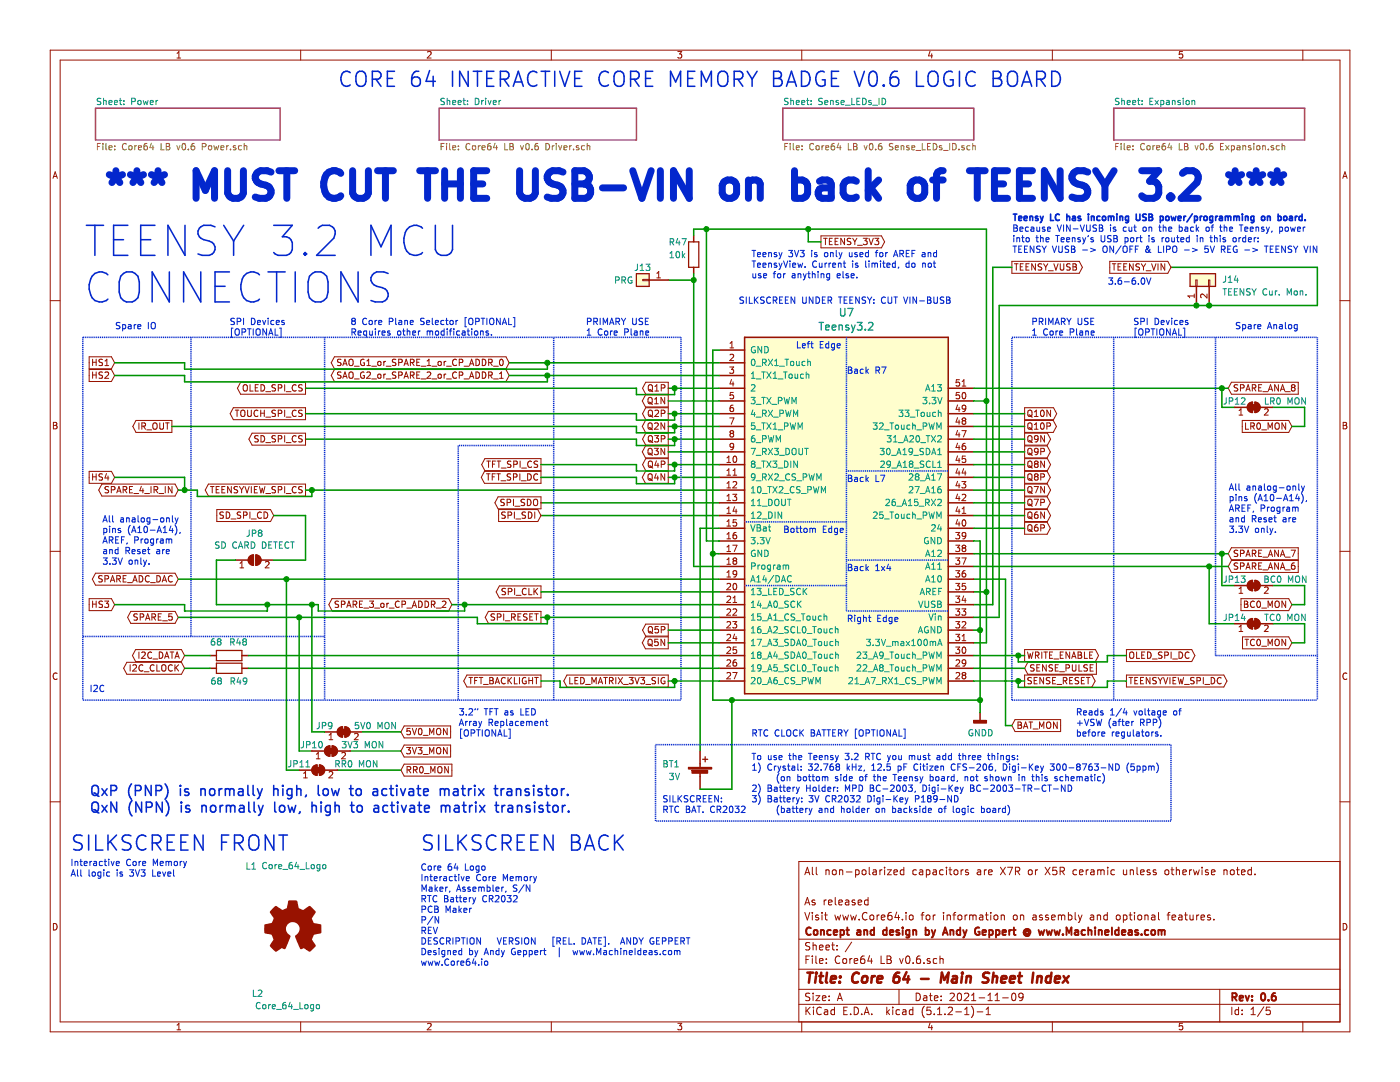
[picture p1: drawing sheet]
<svg xmlns="http://www.w3.org/2000/svg" width="279mm" height="216mm" viewBox="0 0 279 216" stroke-linecap="round" stroke-linejoin="round" font-family="sans-serif">
<g fill="none" stroke="#0327cd" stroke-width=".3">
<path d="M69.9 14.5a1.12 1.12 0 0 0-1.3-.2 1.12 1.12 0 0 0-.6 1.2 1.26 1.26 0 0 0 .4 1.3 1.26 1.26 0 0 0 1.3 .3l.2-.2M71.2 14.7l.5-.5a1.02 1.02 0 0 1 1.3 1v1a1 1 0 0 1-1 1.1 1 1 0 0 1-1-1.1zM74.3 15.8h1.2a.81 .81 0 0 0 .6-.8 .81 .81 0 0 0-.6-.8h-1.2v3M75 15.8l1 1.4M77.3 15.6h1M78.7 14.2h-1.4v3h1.4M83.6 14.2a1.21 1.21 0 0 0-1.4 1.3v1.1l.1 .3 .4 .3h.6l.4-.3 .2-.3v-.7l-.2-.3a.95 .95 0 0 0-1.4 0l-.1 .3M85.7 14.1l-.7 2.1h1.9M86.5 15.2v2M90.3 14.2v3M93.4 14.2v3l-1.7-3v3M94.5 14.2h1.7"/>
<path d="M95.3 14.2v3M97.1 15.6h1.1M98.6 14.2h-1.5v3h1.5M99.9 15.8h1.1a.82 .82 0 0 0 .6-.8 .82 .82 0 0 0-.6-.8h-1.1v3M100.6 15.8l1 1.4M102.4 17.2l1-3 1 3M102.7 16.4h1.5M107.2 14.5a1.21 1.21 0 0 0-1.5 0 1.21 1.21 0 0 0-.4 1.4 1.13 1.13 0 0 0 .6 1.2 1.13 1.13 0 0 0 1.3-.2M108 14.2h1.7M108.9 14.2v3M110.7 14.2v3M111.7 14.2l1 3 1-3"/>
<path d="M114.7 15.6h1M116.1 14.2h-1.4v3h1.4M121.4 14.5a1.14 1.14 0 0 0-1.3-.2 1.14 1.14 0 0 0-.6 1.2 1.28 1.28 0 0 0 .4 1.3 1.28 1.28 0 0 0 1.4 .3l.1-.2M123 14.4a.99 .99 0 0 1 1-.1 .99 .99 0 0 1 .6 .9v1a1 1 0 0 1-1.1 1.1 1 1 0 0 1-1-1.1v-1l.2-.5zM125.8 15.8h1.2a.82 .82 0 0 0 .6-.8 .82 .82 0 0 0-.6-.8h-1.2v3M126.6 15.8l.9 1.4M128.8 15.6h1M130.3 14.2h-1.5v3h1.5M133.8 17.2v-3l1 2.2 1-2.2v3M137.3 15.6h1M138.7 14.2h-1.4v3h1.4M140 17.2v-3l1 2.2 1-2.2v3"/>
<path d="M143.7 14.4l.3-.2a1.02 1.02 0 0 1 1.3 1v1a1 1 0 0 1-1.1 1.1 1 1 0 0 1-1-1.1v-1l.2-.5zM146.5 15.8h1.2a.81 .81 0 0 0 .6-.8 .81 .81 0 0 0-.6-.8h-1.2v3M147.3 15.8l.9 1.4M149.1 14.2l1 1.6M150.1 15.8v1.4M151.1 14.2l-1 1.6M154.4 14.2h1a.73 .73 0 0 1 .6 .7 .73 .73 0 0 1-.6 .7 .8 .8 0 0 1 .7 .8 .8 .8 0 0 1-.6 .8h-1.1zM154.4 15.6h1M157 17.2l1-3 .9 3M157.2 16.4h1.5M160 14.2h.7a1.62 1.62 0 0 1 1 1.5 1.62 1.62 0 0 1-1 1.5h-.7zM164.5 14.4a1.15 1.15 0 0 0-1.7 1.1 1.26 1.26 0 0 0 .3 1.3 1.26 1.26 0 0 0 1.4 .3l.2-.2v-1h-.6"/>
<path d="M166 15.6h.9M167.4 14.2h-1.4v3h1.4M170.5 14.2l1 3 1-3M173.6 14.5a.73 .73 0 0 1 .8-.3 .73 .73 0 0 1 .5 .6 1.77 1.77 0 0 1-.5 2.4 .82 .82 0 0 1-.9-.6 2.67 2.67 0 0 1 .1-2.1zM176.4 16.9l.1 .2-.1 .1M176.4 16.9l-.2 .2 .2 .1M176.4 16.9v.3M179.1 14.2a1.22 1.22 0 0 0-1.5 1.3v1.1l.2 .3a.95 .95 0 0 0 1.4 0l.2-.3v-.7l-.2-.3a.95 .95 0 0 0-1.4 0l-.2 .3M182.9 14.2v3h1.4M185.4 14.7l.5-.5a1.02 1.02 0 0 1 1.3 1v1a1 1 0 0 1-1 1.1 1 1 0 0 1-1-1.1zM190.1 14.4a1.22 1.22 0 0 0-1.4 .2 1.22 1.22 0 0 0-.3 1.3 1.13 1.13 0 0 0 .5 1.2 1.13 1.13 0 0 0 1.3-.2v-1h-.6M191.5 14.2v3"/>
<path d="M194.6 14.5a1.12 1.12 0 0 0-1.2-.2 1.12 1.12 0 0 0-.6 1.2 1.26 1.26 0 0 0 .3 1.3 1.26 1.26 0 0 0 1.4 .3l.1-.2M198.2 14.2h1a.73 .73 0 0 1 .6 .7 .73 .73 0 0 1-.6 .7 .8 .8 0 0 1 .7 .8 .8 .8 0 0 1-.6 .8h-1.1zM198.2 15.6h1M201.5 14.4a1 1 0 0 1 1-.1 1 1 0 0 1 .6 .9v1a1 1 0 0 1-1 1.1 1 1 0 0 1-1-1.1v-1l.1-.5zM203.9 17.2l1-3 1 3M204.2 16.4h1.4M206.9 15.8h1.1a.81 .81 0 0 0 .7-.8 .81 .81 0 0 0-.7-.8h-1.1v3M207.6 15.8l1 1.4M209.9 14.2a1.57 1.57 0 0 1 1.7 1 1.57 1.57 0 0 1-.6 1.9l-1.1 .1zM17.2 45h3.5M18.9 45v6M21.5 54.8a2.07 2.07 0 0 0-3.4 .9 3.8 3.8 0 0 0 .8 4.3 2.17 2.17 0 0 0 2.6-.3"/>
<path d="M22.7 47.8h2M24.1 55.1a2.01 2.01 0 0 1 2.3-.8 2.01 2.01 0 0 1 1.4 2v2a2.01 2.01 0 0 1-2 2 2.01 2.01 0 0 1-2-2v-2zM25.5 45h-2.8v6h2.8M28.1 47.8h2M30.9 45h-2.8v6h2.8M33.8 54.3v5.9l-3.4-5.9v5.9M36.9 45v6l-3.4-6v6M40.1 54.3v5.9l-3.5-5.9v5.9M42.9 45.3l-.8-.3h-1.4a1.46 1.46 0 0 0-1.2 1.4 1.46 1.46 0 0 0 1.2 1.4 2.13 2.13 0 0 1 2.2 1.5 1.49 1.49 0 0 1-1.1 1.7h-1.5l-.8-.3M42.9 57.1h2M44.6 45l2 3.1M45.8 54.3h-2.9v5.9h2.9"/>
<path d="M46.6 48.1v2.9M48.6 45l-2 3.1M51.8 54.8a2.07 2.07 0 0 0-3.4 .9 3.9 3.9 0 0 0 .8 4.3 2.14 2.14 0 0 0 2.6-.3M53.5 54.3h3.4M54.6 45h3.7l-1.9 2.2a1.59 1.59 0 0 1 1.9 1.2v1.4l-.5 .9-.6 .3h-1.7l-.9-.6M55.2 54.3v5.9M58.9 54.3v5.9M60.9 50.4l.3 .3-.3 .3M60.9 50.4l-.3 .3 .3 .3M60.9 50.4v.6M61.8 55.1a2.01 2.01 0 0 1 2.3-.8 2.01 2.01 0 0 1 1.4 2v2a2 2 0 0 1-2 2 2 2 0 0 1-2-2v-2zM63.5 45.5l.8-.5h1.4a1.63 1.63 0 0 1 .9 2.5l-3.4 3.5h3.7"/>
<path d="M71.5 54.3v5.9l-3.5-5.9v5.9M74 51v-6l2 4.3 2-4.3v6M77.5 54.6l-.9-.3h-1.4a1.46 1.46 0 0 0-1.2 1.4 1.46 1.46 0 0 0 1.2 1.4 2.13 2.13 0 0 1 2.3 1.4 1.49 1.49 0 0 1-1.2 1.7h-1.4l-.9-.2M84.3 45.5a2.07 2.07 0 0 0-3.4 .9 3.9 3.9 0 0 0 .9 4.3 2.14 2.14 0 0 0 2.5-.3M86.9 45v4.8l.3 .6 .8 .6h1.2l.8-.6 .3-.6v-4.8M18.4 157a.68 .68 0 0 1 .8-.3 .68 .68 0 0 1 .4 .7v.6a.68 .68 0 0 1-.8 .7l-.2-.1a1.65 1.65 0 0 1-.2-1.6zM18.7 158.2l.4 .1 .3 .3M19.4 158.6l.3 .3M20.3 157.4l1.1 1.3M21.4 157.4l-1.1 1.3M22.1 157.8h.8a.54 .54 0 0 0 .4-.6 .54 .54 0 0 0-.4-.5h-.8v2M26.3 156.4a2.29 2.29 0 0 0 0 3.1"/>
<path d="M26.4 159.7a2.29 2.29 0 0 0 0 3.1M27 157.8h.8a.54 .54 0 0 0 .4-.6 .54 .54 0 0 0-.4-.5h-.8v2M30.2 156.7v2l-1.2-2v2M31.1 157.8h.8a.54 .54 0 0 0 .4-.6 .54 .54 0 0 0-.4-.5h-.8v2M32.9 156.4a2.29 2.29 0 0 1 0 3.1M33.1 159.7a2.37 2.37 0 0 1 0 3.1M36 156.7v.2M36 157.4v1.3M36 156.7l-.1 .1 .1 .1M37.6 157.5a.48 .48 0 0 0-.8 .2l.1 .3h.5l.3 .3-.3 .4-.6-.1M40.1 157.6a.5 .5 0 0 1 .9 .1v1M40.1 157.4v1.3"/>
<path d="M42 157.5a.54 .54 0 0 1 .9 .3v.5a.54 .54 0 0 1-.6 .4 .54 .54 0 0 1-.5-.4v-.5zM43.7 157.4v1.3M44.3 157.4l-.4 .1-.2 .3M45 157.6a.52 .52 0 0 1 .7-.1l.1 .2M45 157.4v1.3M45.8 157.7l.3-.3 .5 .1 .1 1.2M45.8 157.7v1M47.6 157.5l.2-.1 .6 .1 .1 1.2M48.5 157.9l-.7 .1a.39 .39 0 0 0-.3 .3 .39 .39 0 0 0 .3 .4l.7-.1M49.5 156.7v1.7l.2 .3M50.5 156.7v1.7l.3 .3M51.4 157.4l.5 1.3"/>
<path d="M51.9 158.7l-.2 .5-.3 .2M52.3 157.4l-.4 1.3M54.6 156.7v2M54.6 157.6a.52 .52 0 0 1 .8-.1l.1 1.2M56.5 156.7v.2M56.5 157.4v1.3M56.5 156.7l-.1 .1 .1 .1M58.3 157.5l-.6-.1-.4 .4v.5l.2 .3 .2 .1 .6-.1M58.3 157.4l-.1 1.8a.55 .55 0 0 1-.8 .1M59.2 157.6a.47 .47 0 0 1 .9 .1v1M59.2 156.7v2M61.1 158.6l-.2 .4"/>
<path d="M63.5 156.7v1.7l.3 .3M64.6 157.6a.55 .55 0 0 1 .5-.2 .55 .55 0 0 1 .4 .4l-.1 .7a.53 .53 0 0 1-.5 .2 .53 .53 0 0 1-.4-.4zM66.2 157.4l.4 1.3 .3-.9 .4 .9 .4-1.3M69.7 157.4h.8M70 156.7v1.7l.1 .2 .4 .1M71.2 157.6a.53 .53 0 0 1 .5-.2 .53 .53 0 0 1 .4 .4v.5a.54 .54 0 0 1-.5 .4 .54 .54 0 0 1-.5-.4zM74.5 157.5l.2-.1 .6 .1 .1 1.2M75.4 157.9l-.7 .1a.39 .39 0 0 0-.3 .3 .39 .39 0 0 0 .3 .4l.7-.1M77.2 157.5l-.6-.1-.4 .4v.5l.2 .3 .2 .1 .6-.1M77.7 157.4h.8M78 156.7v1.7l.1 .2 .4 .1M79.2 156.7v.2"/>
<path d="M79.2 157.4v1.3M79.2 156.7l-.1 .1 .1 .1M79.2 156.7l.1 .1-.1 .1M79.9 157.4l.5 1.3 .5-1.3M81.7 157.5l.2-.1 .5 .1 .1 1.2M82.5 157.9l-.6 .1a.39 .39 0 0 0-.3 .3 .39 .39 0 0 0 .3 .4l.6-.1M83.2 157.4h.8M83.5 156.7v1.7l.1 .2 .4 .1M84.5 158l1-.1-.1-.4-.6-.1-.3 .3 .1 .9 .2 .1 .6-.1M87.9 157.6a.52 .52 0 0 1 .7-.1l.1 .2M87.9 157.4v1.3M88.7 157.7l.3-.3 .5 .1 .1 1.2"/>
<path d="M88.7 157.7v1M90.6 157.5l.1-.1 .6 .1 .1 1.2M91.4 157.9l-.7 .1a.39 .39 0 0 0-.2 .3 .39 .39 0 0 0 .2 .4l.7-.1M92.1 157.4h.8M92.4 156.7v1.7l.1 .2 .4 .1M93.5 157.4v1.3M94.1 157.4l-.4 .1-.2 .3M94.8 156.7v.2M94.8 157.4v1.3M94.8 156.7l-.1 .1 .1 .1M94.8 156.7l.1 .1-.1 .1M95.5 157.4l1.1 1.3"/>
<path d="M96.6 157.4l-1.1 1.3M98.6 157.4h.8M98.9 156.7v1.7l.1 .2 .4 .1M100 157.4v1.3M100.6 157.4l-.4 .1-.2 .3M101.3 157.5l.1-.1 .6 .1 .1 1.2M102.1 157.9l-.7 .1a.39 .39 0 0 0-.3 .3 .39 .39 0 0 0 .3 .4l.7-.1M103.1 157.6a.5 .5 0 0 1 .8 .1v1M103.1 157.4v1.3M105.6 157.5l-.5-.1-.3 .3 .1 .3 .7 .1 .1 .2-.1 .3-.2 .1-.6-.1M106.5 156.7v.2M106.5 157.4v1.3"/>
<path d="M106.5 156.7l-.1 .1 .1 .1M106.5 156.7l.1 .1-.1 .1M108.1 157.5l-.4-.1-.3 .3 .1 .3 .6 .1v.5l-.2 .1-.5-.1M108.8 157.4h.8M109.1 156.7v1.7l.1 .2 .4 .1M110.2 157.6a.55 .55 0 0 1 .6-.2 .55 .55 0 0 1 .4 .4v.5a.54 .54 0 0 1-.5 .4 .54 .54 0 0 1-.6-.4zM112.1 157.4v1.3M112.6 157.4l-.4 .1-.1 .3M113.3 158.5l.1 .1-.1 .1M113.3 158.5l-.1 .1 .1 .1M113.3 158.5v.2M16.4 166.8l-1.1-.2a.73 .73 0 0 0-.6 .7 .73 .73 0 0 0 .6 .7 1.07 1.07 0 0 1 1.1 .8 .73 .73 0 0 1-.6 .8l-1.1-.1"/>
<path d="M17.7 166.6v3M18.4 160.3a.68 .68 0 0 1 .8-.3 .68 .68 0 0 1 .4 .7v.7a.68 .68 0 0 1-.8 .7l-.2-.1a1.65 1.65 0 0 1-.2-1.7zM18.7 161.6l.4 .1 .3 .3M19.1 166.6v3h1.4M19.4 162l.3 .2M20.3 160.7l1.1 1.4M21.4 160.7l-1.1 1.4M21.6 166.6v3M22 167.9l1.3 1.7M23.3 166.6l-1.7 1.7M23.3 160v2.1l-1.2-2.1v2.1M26.1 166.8l-1.1-.2a.72 .72 0 0 0-.6 .7 .72 .72 0 0 0 .6 .7 1.01 1.01 0 0 1 1.1 1l-.1 .3-.5 .3-1.1-.1"/>
<path d="M28.3 160v2.1l-1.2-2.1v2.1M29.1 166.9a1.14 1.14 0 0 0-1.3-.2 1.14 1.14 0 0 0-.6 1.2 1.28 1.28 0 0 0 .4 1.3 1.28 1.28 0 0 0 1.4 .3l.1-.2M29.2 161.1h.8a.54 .54 0 0 0 .4-.5 .54 .54 0 0 0-.4-.6h-.8v2.1M30.4 168.2h1.1a.81 .81 0 0 0 .6-.8 .81 .81 0 0 0-.6-.8h-1.1v3M31.1 168.2l1 1.4M32.4 160v2.1l-1.2-2.1v2.1M33.4 168h1M34.8 166.6h-1.4v3h1.4M36.1 168h1M36.2 160v.2M36.2 160.7v1.4M36.2 160l-.1 .1 .1 .1"/>
<path d="M36.2 160l.1 .1-.1 .1M37.5 166.6h-1.4v3h1.4M37.8 160.8l-.5-.1-.3 .3 .1 .3 .7 .2 .1 .2-.1 .3-.2 .1-.6-.1M40.3 160.9a.49 .49 0 0 1 .9 .1v1.1M40.3 160.7v1.4M40.5 166.6v3l-1.7-3v3M42.1 160.9a.55 .55 0 0 1 .5-.2 .55 .55 0 0 1 .5 .4l-.1 .7a.55 .55 0 0 1-.6 .3 .55 .55 0 0 1-.4-.4zM43.9 160.7v1.4M44.2 168h1M44.5 160.7l-.4 .1-.2 .3M45.2 160.9a.47 .47 0 0 1 .8 .1M45.2 160.7v1.4"/>
<path d="M45.7 166.6h-1.5v3M46 161a.5 .5 0 0 1 .8-.2l.1 1.3M46 161v1.1M46.8 168.2h1.1a.81 .81 0 0 0 .7-.8 .81 .81 0 0 0-.7-.8h-1.1v3M47.5 168.2l1 1.4M47.8 160.8l.2-.1 .6 .1 .1 1.3M48.7 161.2l-.7 .1a.39 .39 0 0 0-.3 .4 .39 .39 0 0 0 .3 .4l.7-.1M49.6 160v1.7l.4 .4M49.8 167.1a1 1 0 0 1 1.1-.5 1 1 0 0 1 .8 1v1a.99 .99 0 0 1-1 1.1 .99 .99 0 0 1-1-1.1zM50.7 160v1.7l.3 .4M51.6 160.7l.4 1.4M52 162.1l-.1 .4-.3 .2"/>
<path d="M52.5 160.7l-.5 1.4M54.6 166.6v3l-1.7-3v3M54.8 160v1.7l.3 .4M55.7 166.6h1.7M55.9 160.9a.55 .55 0 0 1 .5-.2 .55 .55 0 0 1 .4 .4v.6a.55 .55 0 0 1-.5 .4 .55 .55 0 0 1-.5-.4zM56.5 166.6v3M57.5 160.7l.4 1.4 .4-1 .3 1 .4-1.4M59.9 162l-.2 .3M62.3 160.9a.52 .52 0 0 1 .7-.1l.1 1.3M62.3 160v2.1M64.1 160v.2M64.1 160.7v1.4"/>
<path d="M64.1 160l.1 .1-.1 .1M65.9 160.8l-.6-.1-.4 .4v.6l.2 .3 .2 .1 .6-.1M65.9 160.7l-.1 1.8a.55 .55 0 0 1-.8 .1M66.9 160.9a.47 .47 0 0 1 .8 .1v1.1M66.9 160v2.1M69.9 160.7h.8M70.2 160v1.7l.1 .3 .4 .1M71.3 160.9a.55 .55 0 0 1 .6-.2 .55 .55 0 0 1 .4 .4l-.1 .7a.53 .53 0 0 1-.5 .3 .53 .53 0 0 1-.4-.4zM74.7 160.8l.2-.1 .6 .1 .1 1.3M75.6 161.2l-.7 .1a.39 .39 0 0 0-.3 .4 .39 .39 0 0 0 .3 .4l.7-.1M77.4 160.8l-.6-.1-.4 .4v.6l.2 .3 .2 .1 .6-.1M77.9 160.7h.8"/>
<path d="M78.2 160v1.7l.1 .3 .4 .1M79.4 160v.2M79.4 160.7v1.4M79.4 160l.1 .1-.1 .1M80.1 160.7l.5 1.4 .5-1.4M81.9 160.8l.2-.1 .5 .1 .1 1.3M82.7 161.2l-.6 .1a.39 .39 0 0 0-.4 .4 .39 .39 0 0 0 .4 .4l.6-.1M83.4 160.7h.7M83.7 160v1.7l.1 .3 .3 .1M84.7 161.4l1-.2-.1-.4-.6-.1-.3 .3 .1 1 .2 .1 .6-.1M86.2 166.8l-1.1-.2a.73 .73 0 0 0-.6 .7 .73 .73 0 0 0 .6 .7 1.07 1.07 0 0 1 1.1 .8 .73 .73 0 0 1-.5 .8l-1.2-.1M87.5 166.6v3"/>
<path d="M88.1 160.9a.49 .49 0 0 1 .8 .1M88.1 160.7v1.4M88.9 161v1.1M88.9 161l.3-.3 .5 .1 .1 1.3M89 166.6v3h1.4M90.7 160.8l.2-.1 .6 .1 .1 1.3M91.4 166.6v3M91.6 161.2l-.7 .1a.39 .39 0 0 0-.3 .4 .39 .39 0 0 0 .3 .4l.7-.1M91.8 167.9l1.3 1.7M92.3 160.7h.7M92.6 160v1.7v.3l.4 .1M93.1 166.6l-1.7 1.7"/>
<path d="M93.7 160.7v1.4M94.3 160.7l-.4 .1-.2 .3M95 160v.2M95 160.7v1.4M95 160l-.1 .1 .1 .1M95.7 160.7l1.1 1.4M96 166.8l-1.2-.2a.72 .72 0 0 0-.6 .7 .72 .72 0 0 0 .6 .7 1.01 1.01 0 0 1 1.2 1l-.2 .3-.4 .3-1.2-.1M96.8 160.7l-1.1 1.4M98.8 160.7h.7M99 166.9a1.14 1.14 0 0 0-1.3-.2 1.14 1.14 0 0 0-.6 1.2 1.28 1.28 0 0 0 .3 1.3 1.28 1.28 0 0 0 1.4 .3l.2-.2M99 160v1.7l.2 .3 .3 .1M100.2 160.7v1.4"/>
<path d="M100.2 168.2h1.2a.81 .81 0 0 0 .6-.8 .81 .81 0 0 0-.6-.8h-1.2v3M100.8 160.7l-.4 .1-.2 .3M101 168.2l1 1.4M101.4 160.8l.2-.1 .6 .1 .1 1.3M102.3 161.2l-.7 .1a.39 .39 0 0 0-.3 .4 .39 .39 0 0 0 .3 .4l.7-.1M103.2 168h1M103.3 160.9a.49 .49 0 0 1 .8 .1v1.1M103.3 160.7v1.4M104.7 166.6h-1.5v3h1.5M105.8 160.8l-.5-.1-.3 .3 .1 .3 .7 .2v.5l-.2 .1-.6-.1M106 168h.9M106.7 160v.2"/>
<path d="M106.7 160.7v1.4M106.7 160l.1 .1-.1 .1M107.4 166.6h-1.4v3h1.4M108.3 160.8l-.5-.1-.2 .3 .1 .3 .6 .2 .1 .2-.1 .3-.2 .1-.5-.1M109 160.7h.8M109.3 160v1.7l.1 .3 .4 .1M110.4 166.6v3l-1.7-3v3M110.4 160.9a.55 .55 0 0 1 .6-.2 .55 .55 0 0 1 .4 .4v.6a.55 .55 0 0 1-.5 .4 .55 .55 0 0 1-.6-.4zM112.2 160.7v1.4M112.8 160.7l-.4 .1-.2 .3M113.5 161.8l.1 .2-.1 .1M113.5 161.8v.3"/>
<path d="M114.1 166.6h1a.72 .72 0 0 1 .6 .7 .72 .72 0 0 1-.6 .7l.4 .2a.8 .8 0 0 1 .3 .8 .8 .8 0 0 1-.6 .6h-1.1zM114.1 168h1M116.7 169.6l1-3 1 3M117 168.8h1.4M121.4 166.9a1.21 1.21 0 0 0-1.5 0 1.21 1.21 0 0 0-.4 1.4 1.13 1.13 0 0 0 .6 1.2 1.13 1.13 0 0 0 1.3-.2M122.6 166.6v3M123.1 167.9l1.3 1.7M124.4 166.6l-1.8 1.7"/>
</g>
<path d="M19.1 21.6h36.8v6.3h-36.8zM87.6 21.6h39.4v6.3h-39.4zM156.2 21.6h38.1v6.3h-38.1zM222.3 21.6h38.1v6.3h-38.1z" fill="none" stroke="#982296" stroke-width=".3"/>
<g fill="none" stroke="#009596" stroke-width=".2">
<path d="M20.1 19.7l-.5-.1-.2 .1v.4l.6 .2 .1 .4-.2 .2-.5-.1M20.7 19.6v1.3M24 19.6v1.1l.3 .2M88.7 19.7l-.5-.1-.2 .1v.4l.6 .2 .1 .4-.2 .2-.5-.1M89.2 19.6v1.3M92.6 19.6v1.1l.3 .2M94.9 19.6a.64 .64 0 0 1 .7 .6 .64 .64 0 0 1-.7 .7zM96.9 19.6v.1M157.3 19.7l-.5-.1-.2 .1v.4l.6 .2 .1 .4-.3 .2-.4-.1M157.8 19.6v1.3M161.2 19.6v1.1l.3 .2M164.1 19.7l-.5-.1-.2 .1v.4l.6 .2 .1 .4-.2 .2-.5-.1"/>
<path d="M170 19.6v1.3h.6M171.6 19.6h-.6v1.3h.6M172.1 19.6a.64 .64 0 0 1 .8 .6 .64 .64 0 0 1-.8 .7zM175.4 19.6v1.3M176 19.6a.64 .64 0 0 1 .8 .6 .64 .64 0 0 1-.8 .7zM223.3 19.7l-.5-.1-.2 .1v.4l.6 .2 .1 .4-.2 .2-.5-.1M223.9 19.6v1.3M227.2 19.6v1.1l.3 .2M230.1 19.6h-.6v1.3h.6M236.1 19.6v.1M20.7 20.2l.4-.1 .1 .8M21.8 20.4l.6-.1-.1-.2-.4-.1-.1 .2v.6h.5"/>
<path d="M22.8 20.4l.7-.1-.1-.2-.4-.1-.2 .2 .1 .6h.5M23.8 20h.5M24.7 20.8v.1M24.7 20.1v.1M26.3 20.3l.7-.1v-.5l-.7-.1v1.3M27.5 20.2l.6-.1 .1 .2-.1 .5h-.6zM28.6 20l.2 .9 .3-.6 .2 .6 .3-.9M30 20.4l.6-.1-.1-.2-.3-.1-.2 .2v.6h.5M31.1 20v.9M31.5 20l-.4 .3M89.2 20.2l.5-.1 .1 .8M90.3 20.4l.6-.1v-.2l-.4-.1-.2 .2 .1 .6h.5"/>
<path d="M91.4 20.4l.6-.1v-.2l-.4-.1-.2 .2 .1 .6h.5M92.4 20h.5M93.3 20.8v.1M93.3 20.1v.1M96.1 20v.9M96.5 20l-.4 .3M96.9 20v.9M97.4 20l.3 .9 .3-.9M98.4 20.4l.6-.1v-.2l-.4-.1-.2 .2 .1 .6h.5M99.6 20v.9M99.9 20l-.3 .3M157.8 20.2l.5-.1 .1 .8"/>
<path d="M158.9 20.4l.6-.1-.1-.2-.3-.1-.2 .2 .1 .6h.4M160 20.4l.6-.1-.1-.2-.3-.1-.2 .2 .1 .6h.4M161 20h.5M161.9 20.8v.1M161.9 20.1v.1M164.6 20.4l.6-.1-.1-.2-.3-.1-.2 .2 .1 .6h.4M165.7 20.2l.5-.1 .1 .8M165.7 20v.9M167.3 20.1l-.3-.1-.2 .2 .1 .2 .4 .1v.3h-.5M167.9 20.4l.6-.1-.1-.2-.4-.1-.1 .2v.6h.5M168.7 21h1M171 20.2h.4"/>
<path d="M173.9 20.1l-.4-.1-.1 .2v.2l.5 .1v.3h-.5M174.2 21h.9M223.9 20.2l.4-.1 .1 .8M225 20.4l.6-.1-.1-.2-.4-.1-.1 .2v.6h.5M226 20.4l.7-.1-.1-.2-.4-.1-.2 .2 .1 .6h.5M227 20h.5M227.9 20.8v.1M227.9 20.1v.1M229.5 20.2h.4M230.5 20l.7 .9M231.2 20l-.7 .9M231.7 20.1l.3-.1 .3 .3-.2 .5h-.4"/>
<path d="M231.7 20v1.3M232.8 20.1h.5l.1 .8M233.4 20.3l-.5 .1-.1 .2v.2h.6M234 20.2l.5-.1v.8M234 20v.9M235.5 20.1l-.3-.1-.1 .2v.2l.4 .1v.3h-.4M236.1 20v.9M236.7 20.2l.2-.2 .4 .2 .1 .5-.2 .1h-.5zM237.9 20.2l.5-.1v.8M237.9 20v.9M122.8 55.9l.7-.1v-.4l-.7-.2v1.3M124.1 55.9l.7-.1v-.4l-.7-.2v1.3"/>
<path d="M124.4 55.9l.5 .6M126.1 55.3a.59 .59 0 0 0-.8 .6 .59 .59 0 0 0 .8 .6v-.5h-.2M127.2 52.7v1.1l-.5 .2M127.8 54h.7M127.8 53.1l.3-.4v1.3M128.9 52.7h.8l-.4 .5 .3 .1 .1 .4-.2 .3-.6-.2M133.7 51.4h.7M133.7 50.5l.3-.3v1.2M133.7 48.3l.7-.1v-.4l-.7-.2v1.3M134 48.3l.5 .6M135 50.3l.2-.1a.69 .69 0 0 1 .4 .6 .69 .69 0 0 1-.4 .6l-.3-.4zM135.2 47.6l-.3 .9h.8"/>
<path d="M135.5 48.1v.8M136.1 47.6h.8l-.5 1.3M136.2 50.2v1.2M136.3 51l.4 .4M136.7 50.6l-.5 .5M244.1 57.6h.7M244.4 57.6v1.3M244.6 55.1l-.1 1.1-.4 .1M245.1 56.3h.8M245.1 55.4l.4-.3v1.2M245.2 58.2h.4M245.8 57.6h-.6v1.3h.6"/>
<path d="M246.3 58.2h.5M246.6 55l-.3 .9h.8M247 55.5v.8M247 57.6h-.7v1.3h.7M248.2 57.6v1.3l-.7-1.3v1.3M249.5 57.7l-.5-.1-.2 .3 .1 .3 .5 .2v.4l-.1 .1-.5-.1M249.8 57.6l.5 .7M250.3 58.3v.6M250.7 57.6l-.4 .7M252.8 57.7a.56 .56 0 0 0-.8 .5 .56 .56 0 0 0 .8 .6M253.4 58v.8h.5M253.9 58v.9"/>
<path d="M254.5 58v.9M254.9 58l-.4 .3M255.3 58.8v.1M256.9 58.9v-1.3l.4 .9 .4-.9v1.3M258.4 58.1l.5 .1-.1 .6-.3 .1-.2-.3zM259.5 58.2l.5-.1v.8M259.5 58v.9M260.6 58.8v.1M149.9 79.3h.8l-.4 .5 .3 .1 .1 .4-.3 .3-.5-.2M150 76.9l.4-.1 .3 .3-.8 .9h.8M150 74.6l.3-.4v1.3M150 75.5h.7"/>
<path d="M150.1 71.8l.2-.1a.67 .67 0 0 1 .4 .6 .67 .67 0 0 1-.4 .6 .83 .83 0 0 1-.2-1.1zM150.7 69.2a.59 .59 0 0 0-.8 .6 .59 .59 0 0 0 .8 .6v-.5h-.2M150.9 73.1h1M150.9 75.6h1M152 69.1v1.3l-.7-1.3v1.3M152 74.2h.7M152 79.3h.7M152.2 72.3h.6l.1-.2-.1-.3-.6-.1v1.2M152.4 74.2v1.3M152.4 79.3v1.3M152.5 72.3l.4 .6M152.6 69.1a.64 .64 0 0 1 .7 .7 .64 .64 0 0 1-.7 .6z"/>
<path d="M153 74.2l.9 1.3M153 79.3l.9 1.3M153.3 71.7l.9 1.2M153.9 74.2l-.9 1.3M153.9 79.3l-.9 1.3M154.2 71.7l-.9 1.2M154.3 74.6l.4-.4v1.3M154.3 75.5h.7M154.6 72.9h.7M154.6 72l.4-.3v1.2M155.3 75.6h.9M155.3 80l.6-.1 .2-.2-.1-.3-.7-.1v1.3"/>
<path d="M155.6 73.1h1M156.4 74.2h.7M156.5 79.3l.3 1.3 .2-.9 .3 .9 .3-1.3M156.7 71.7h.7M156.7 74.2v1.3M157 71.7v1.2M157.6 74.7l.5 .1-.1 .6-.3 .1-.3-.2zM157.9 72.2h.5l-.1 .7h-.3l-.3-.2zM158.7 74.7v.7h.5M159 72.1v.8l.5-.1M159.2 74.7v.8M159.5 72.1v.8"/>
<path d="M160.4 74.7h-.4l-.2 .2 .1 .5h.5M160.6 72.2l-.3-.1-.2 .2 .1 .6h.4M160.9 74.2v1.3M160.9 74.8l.5-.1v.8M161.2 71.7v1.2M161.2 72.2h.5v.7M184.2 79.3h.8l-.5 .5 .4 .1 .1 .4-.3 .3-.5-.2M184.7 78l.5-1.2 .4 1.2M184.8 77.7h.7M185.9 77.1l.4-.3v1.2M185.9 78h.8M186 79.3h.8l-.5 .5 .4 .1v.5l-.1 .2-.6-.2"/>
<path d="M187.1 76.8h.8l-.5 .4 .4 .2v.5l-.2 .1-.5-.1M187.1 79.3l.5 1.3 .4-1.3M244.7 79.4v1.1l-.5 .1M246.5 79.7l.4-.3v1.2M247.7 79.5l.5-.1 .3 .3-.8 .9h.8M252.5 79.4v1.2h.7M254.9 79.5l.2-.1a.67 .67 0 0 1 .4 .6 .67 .67 0 0 1-.4 .6l-.3-.4zM258.5 79.6l.2-.2a.45 .45 0 0 1 .6 .4l-.1 .7-.5 .1-.3-.4zM260.5 79.4v1.2l-.7-1.2v1.2M149.9 89.5h.8l-.5 1.2M150 98.3h.7M150 97.4l.3-.3v1.2"/>
<path d="M150 100l.3-.4v1.3M150.2 92.6l-.2-.3 .2-.3h.2l.3 .3-.3 .3M150.2 92.6l-.2 .2v.3l.2 .2 .4-.1 .1-.2v-.2l-.3-.2M150.2 92.6h.2M150.3 81.8l-.3 .9h.7M150.6 86.9l-.5 .1-.1 .5v.6h.6l.1-.1-.1-.5-.4-.1-.2 .3M150.6 82.3v.8M150.6 84.4h-.6v.6l.4-.1 .3 .2v.3l-.3 .2-.4-.1M150.7 95.1l-.3 .2h-.3l-.1-.2 .1-.5 .3-.1 .2 .2a.84 .84 0 0 1-.3 1.1h-.2M150.9 93.4h1M150.9 95.9h1M150.9 90.9h1"/>
<path d="M150.9 88.3h1M150.9 85.8h1M150.9 83.2h1M150.9 80.7h1M151.2 100l.3-.4v1.3M151.3 97.2l.2-.1a.69 .69 0 0 1 .4 .6 .69 .69 0 0 1-.4 .6l-.2-.1-.1-.3zM152 92h.7M152 84.4h.7M152.1 98.5h1M152.2 95.2l.6-.1 .1-.1-.1-.3-.6-.2v1.3M152.2 82.5l.6-.1 .1-.1-.1-.3-.6-.2v1.3M152.2 87.6l.6-.1 .1-.1-.1-.4-.6-.1v1.3"/>
<path d="M152.2 90.1h.6l.1-.2-.1-.3-.6-.1v1.2M152.4 84.4v1.2M152.4 92v1.3M152.5 95.2l.4 .6M152.5 82.5l.4 .6M152.5 90.1l.4 .6M153 92l.9 1.3M153 84.4l.9 1.2M153.2 97.1h.7M153.3 94.5l.9 1.3M153.3 81.8l.9 1.3M153.3 86.9l.3 1.3 .3-.9 .2 .9 .3-1.3"/>
<path d="M153.3 89.5l.9 1.2M153.4 99.6a.64 .64 0 0 1 .7 .7 .64 .64 0 0 1-.7 .6zM153.6 97.1v1.2M153.9 92l-.9 1.3M153.9 84.4l-.9 1.2M154.1 80.7h.9M154.2 94.5l-.9 1.3M154.2 81.8l-.9 1.3M154.2 89.5l-.9 1.2M154.2 92h.8l-.4 .5 .4 .1v.5l-.2 .2-.6-.2M154.2 97.1l.9 1.2M154.3 84.7l.4-.3v1.2"/>
<path d="M154.3 85.6h.7M154.4 83.2h.9M154.5 89.5h.8l-.4 .4 .4 .2v.5l-.2 .1-.6-.1M154.6 94.7l.5-.2 .2 .4-.8 .9h.8M154.7 99.8l.2-.2a.45 .45 0 0 1 .6 .5l-.2 .7h-.5a.92 .92 0 0 1-.1-1zM154.9 88.2v-1.3l.4 .9 .5-.9v1.3M155.1 97.1l-.9 1.2M155.3 93.4h.9M155.3 85.8h.9M155.5 97.2l.5-.1 .2 .3-.7 .9h.7M155.6 95.9h1M155.6 90.9h1"/>
<path d="M155.6 82.5l.6-.1 .1-.4-.7-.2v1.3M156 99.6v1.1l.2 .2 .4-.1 .1-.1v-1.1M156.5 98.5h.9M156.6 85l.6-.1v-.4l-.6-.1v1.2M156.6 92a.64 .64 0 0 1 .7 .6 .64 .64 0 0 1-.7 .7zM156.8 81.8l.3 1.3 .2-.9 .3 .9 .3-1.3M156.8 89.5a.64 .64 0 0 1 .8 .6 .64 .64 0 0 1-.8 .6zM157.1 99.6h.8M157.5 99.6v1.3M157.6 94.7a.56 .56 0 0 0-.8 .5 .56 .56 0 0 0 .8 .5M157.7 84.4l.3 1.2 .2-.9 .3 .9 .3-1.2M157.8 92v1.3"/>
<path d="M158.1 80.6v-1.3l.4 .9 .4-.9v1.3M158.1 89.6l.3-.1a.44 .44 0 0 1 .5 .4l-.1 .7-.4 .1-.3-.1zM158.4 83.1v-1.3l.4 1 .4-1v1.3M158.5 97.2a.6 .6 0 0 0-.9 .4 .6 .6 0 0 0 .6 .7l.3-.1M158.8 94.6l-.5-.1-.2 .2v.3l.6 .3 .1 .3-.3 .2h-.4M159 95.9h1M159.1 92v1.3l-.7-1.3v1.3M159.3 85.6v-1.2l.4 .9 .4-.9v1.2M159.4 89.5v1l.3 .2h.4l.1-.2v-1M159.7 97.2l-.5-.1-.2 .1v.4l.6 .2 .1 .3-.3 .2h-.4M159.9 98.5h1M160.3 95.2l.6-.1 .1-.1-.1-.3-.6-.2v1.3"/>
<path d="M160.6 89.5h.7M160.9 89.5v1.2M161.2 97.7h.6l.1-.5-.7-.1v1.2M161.4 94.5l.3 1.3 .3-.9 .2 .9 .3-1.3M162.3 97.1l.4 1.2 .2-.9 .2 .9 .3-1.2M163 95.8v-1.3l.4 1 .5-1v1.3M163.9 98.3v-1.2l.5 .9 .4-.9v1.2M174.3 84.4h.7l-.4 .5 .4 .1v.5l-.2 .1-.5-.1M175.5 84.5l.5-.1 .3 .3-.8 .9h.8M175.7 89.5h.7l-.4 .4 .4 .2v.5l-.2 .1-.5-.1M175.8 92.1l.5-.1 .2 .4-.8 .9h.8M176.5 85.8h1"/>
<path d="M176.8 99.7l.5-.1 .2 .4-.8 .9h.8M177.1 89.6l.1-.1a.67 .67 0 0 1 .5 .6 .67 .67 0 0 1-.5 .6l-.3-.5zM177.1 86.9h.7l-.4 .5 .4 .1v.5l-.2 .2-.5-.1M177.6 84.4h.7M177.7 92.6l-.2 .2-.4-.1-.1-.1v-.3l.2-.3h.3l.2 .3a.88 .88 0 0 1-.2 .9l-.4 .1M177.9 90.9h1M178 93.4h.9M178 84.4v1.2M178.3 87.3l.4-.4v1.3M178.3 88.2h.7M178.6 99.6l-.4 .1a.87 .87 0 0 0 0 1.2l.5-.1v-.6l-.5-.1-.2 .3M178.7 84.9h.5l.1 .1-.1 .6-.5-.1z"/>
<path d="M179 90.7l.4-1.2 .4 1.2M179 93.3l.5-1.3 .4 1.3M179.1 90.4h.6M179.2 92.9h.6M179.3 88.3h1M179.4 81.8h.8l-.4 .5 .3 .1 .1 .5-.3 .2-.5-.1M179.9 84.8v.8l.5-.1M180.2 90.7h.7M180.2 89.8l.4-.3v1.2M180.3 93.3h.7M180.3 92.4l.3-.4v1.3M180.4 88.2l.4-1.3 .4 1.3"/>
<path d="M180.4 84.8v.8M180.5 87.8h.6M180.6 81.8h.8l-.4 .5 .3 .1v.6l-.1 .1-.6-.1M181.3 100l.3-.4v1.3M181.5 94.7l.5-.2 .2 .4-.8 .9h.8M181.5 97.2l.5-.1 .2 .3-.8 .9h.8M181.6 84.9l-.4-.1-.2 .2 .1 .6h.5M181.6 87l.5-.1 .2 .4-.8 .9h.8M181.6 83.2h1M181.7 92.6l-.2-.3 .2-.3 .4 .1v.3l-.1 .2M181.7 92.6h.3M181.7 92.6l-.2 .2v.2l.2 .3h.3l.2-.3-.1-.3-.1-.1"/>
<path d="M182.1 84.4v1.2M182.1 90l-.2 .2h-.4l-.1-.2 .1-.4 .4-.1 .2 .2-.1 .9-.5 .1M182.1 84.9h.5l.1 .7M182.4 90.9h.9M182.4 93.4h1M182.6 97.1h.9l-.6 1.2M182.7 81.8h.8M182.9 95.1l-.2 .2v.3l.2 .2h.4l.1-.2v-.3l-.3-.2M182.9 95.1l-.2-.3 .2-.3h.2l.3 .3-.3 .3M182.9 95.1h.2M182.9 87l.2-.1a.67 .67 0 0 1 .4 .7 .67 .67 0 0 1-.4 .6l-.3-.5zM183 85.8h.9"/>
<path d="M183.1 81.8v1.3M183.1 99.6h-.6v.6l.5-.1 .2 .3v.3l-.2 .2-.5-.1M183.6 95.9h1M183.6 98.5h1M183.8 88.3h.9M183.9 82.3h.3l.3 .2-.1 .6h-.3l-.3-.2zM184.2 85h.6l.2-.2-.1-.3-.7-.1v1.2M184.3 89.5h-.5l-.2 .1v.3l.6 .3 .1 .3-.2 .2h-.5M184.4 92.1l-.5-.1-.3 .3 .2 .3 .5 .2v.3l-.2 .2-.5-.1M184.7 98.3l.5-1.2 .4 1.2M184.7 95.8l.5-1.3 .4 1.3M184.8 98h.7"/>
<path d="M184.8 95.5h.7M184.8 89.5a.64 .64 0 0 1 .8 .6 .64 .64 0 0 1-.8 .6zM184.8 86.9h.8M185 82.3l.1 .8 .5-.1M185.2 86.9v1.3M185.4 84.4l.3 1.2 .2-.9 .3 .9 .3-1.2M185.5 80.4v.2M185.6 82.3v.8M185.6 92.1a.6 .6 0 0 0-.8 .4 .6 .6 0 0 0 .6 .8l.2-.2M185.9 99.6l.8 1.3M185.9 86.9l.8 1.3M185.9 95.8h.8"/>
<path d="M185.9 98.3h.8M185.9 94.9l.4-.4v1.3M185.9 97.4l.4-.3v1.2M185.9 90.7l.4-1.2 .5 1.2M186.1 90.4h.6M186.2 92v1.3h.6M186.7 99.6l-.8 1.3M186.7 86.9l-.8 1.3M186.7 82.3h-.4l-.2 .2 .1 .6h.5M187 85.6v-1.2l.4 .9 .4-.9v1.2M187.1 94.5h.8l-.5 1.3M187.1 93.3h.8"/>
<path d="M187.1 99.7l.5-.1 .3 .4-.8 .9h.8M187.1 87l.5-.1 .3 .4-.8 .9h.8M187.1 89.8l.4-.3v1.2M187.1 92.4l.4-.4v1.3M187.1 90.7h.8M187.3 82.4l.4-.1 .1 .8M187.3 81.8v1.3M187.7 97.1h-.2a.79 .79 0 0 0-.1 1.2l.4-.1v-.5l-.4-.1-.3 .2M245.3 80h.6l.1-.5-.7-.1v1.2M246.5 80.6h.8M253.6 80h.6v-.5l-.6-.1v1.2M253.9 80l.4 .6"/>
<path d="M257 80.6v-1.2l.4 .9 .5-.9v1.2M43.7 108.2l-.5-.1-.2 .3 .1 .3 .6 .2v.4l-.2 .1-.5-.1M44.3 108.1a.64 .64 0 0 1 .7 .7 .64 .64 0 0 1-.7 .6zM47.2 108.3a.56 .56 0 0 0-.8 .5 .56 .56 0 0 0 .8 .5M47.6 109.4l.4-1.3 .5 1.3M47.7 109h.6M48.9 108.8l.6-.1v-.4l-.6-.2v1.3M49.2 108.8l.4 .6M49.7 105.8v.9l-.1 .3h-.3M50.1 108.1a.64 .64 0 0 1 .8 .7 .64 .64 0 0 1-.8 .6zM50.4 106.4l.6-.1v-.4l-.6-.1v1.2M51.8 106.3l-.2 .3v.2l.2 .2h.4l.1-.2v-.2l-.3-.3"/>
<path d="M51.8 106.3l-.2-.2 .2-.3h.2l.3 .2-.3 .3M51.8 106.3h.2M52.4 108.1a.64 .64 0 0 1 .7 .7 .64 .64 0 0 1-.7 .6zM53.6 108.7h.5M54.2 108.1h-.6v1.3h.6M54.6 108.1h.7M55 108.1v1.3M55.8 108.7h.4M56.4 108.1h-.6v1.3h.6M57.6 108.3a.56 .56 0 0 0-.7 0 .56 .56 0 0 0 0 .8l.4 .3 .3-.1M58 108.1h.7M58.4 108.1v1.3"/>
<path d="M149.8 104.7l.5 1.3 .4-1.3M149.8 116.1l.5-1.2 .4 1.2M149.9 107.2h.8l-.4 .5 .3 .1 .1 .5-.3 .2-.5-.1M150 102.5l.3-.3v1.2M150 117.8l.3-.4v1.3M150 100.9h.7M150 103.4h.7M150 115.8h.6M150 118.7h.7M150 113l.7-.1v-.5l-.7-.1v1.3M150.7 109.9a.59 .59 0 0 0-.8 .5 .59 .59 0 0 0 .8 .6v-.5h-.2M151 116.1h.8"/>
<path d="M151 115.2l.4-.3v1.2M151.1 117.4h.8l-.4 .5 .3 .1v.5l-.1 .2-.6-.2M151.1 104.7l.6 .1 .1 .3-.3 .2 .3 .2-.1 .4-.6 .1zM151.1 105.3h.4M151.2 102.3l.5-.1 .2 .3-.8 .9h.8M151.2 100.9h.7M151.2 108.4v.1M151.3 112.8v.8M151.5 119.9l-.3 .9h.8M151.7 112.8l-.4 .2M151.7 107.2h.8l-.4 .5 .3 .1v.6l-.1 .1-.6-.1M152 109.8v1.2l-.7-1.2v1.2"/>
<path d="M152.1 112.9l.2-.1 .3 .1 .1 .5-.2 .1h-.4zM152.1 101h1M152.1 103.6h1M152.1 118.8h1M152.4 105.2h.4l.1 .8M152.5 114.8l-.2 .9h.7M152.6 109.8a.64 .64 0 0 1 .7 .6 .64 .64 0 0 1-.7 .6zM152.8 107.2l.5 1.3 .4-1.3M152.8 115.3v.8M152.9 105.4l-.4 .1-.2 .2 .1 .2h.5M153.3 105.1h.5M153.4 102.2a.64 .64 0 0 1 .7 .6 .64 .64 0 0 1-.7 .6z"/>
<path d="M153.4 117.4v1.3h.6M153.5 104.7v1.1l.3 .2M153.8 112.8h-.4l-.2 .2 .1 .5h.5M153.8 112.8l-.1 1.1-.2 .1-.3-.1M154.4 112.8v.8M154.4 114.8l-1.1 1.6M154.4 118h.5M154.7 102.2v1.2M154.7 112.8l-.3 .2M154.9 114.9a.64 .64 0 0 1 .7 .6 .64 .64 0 0 1-.7 .6zM155 117.4h-.6v1.3h.6M155.2 112.8h.4l.1 .8"/>
<path d="M155.6 117.4a.64 .64 0 0 1 .7 .6 .64 .64 0 0 1-.7 .7zM155.7 113.1l-.6 .2 .1 .2h.5M155.9 116.1l.5-1.2 .4 1.2M156 102.2v1.2l-.7-1.2v1.2M156.1 115.8h.6M156.3 112.9l.4-.1 .1 .1M156.3 112.8v.8M156.6 118.8h.9M156.8 112.9l.2-.1h.3l.1 .8M156.8 112.9v.7M157.9 115a.56 .56 0 0 0-.8 .5 .56 .56 0 0 0 .8 .5M158.5 117.5l-.5-.1-.2 .1-.1 .3 .2 .2 .5 .1 .1 .3-.3 .3-.5-.1"/>
<path d="M159.1 119.9v1.3M159.8 117.5a.6 .6 0 0 0-.9 .4 .6 .6 0 0 0 .6 .8l.3-.2M159.9 119.9l-.8 .8M160.3 117.4v1.3M160.5 118l.5 .7M161 117.4l-.7 .7M174.3 102.3l.5-.1 .2 .3-.7 .9h.7M176.2 102.2h-.6l-.1 .6 .5-.2 .3 .3v.3l-.3 .2-.5-.1M176.5 103.6h1M177.6 102.2h.7M178 102.2v1.2M178.7 102.7l.5-.1 .1 .2-.1 .6-.5-.1z"/>
<path d="M179 101h.9M179.9 102.6v.8l.5-.1M180.1 100.9l.4-1.3 .4 1.3M180.2 100.5h.6M180.4 102.6v.8M181.3 100.9h.7M181.6 102.6h-.4l-.2 .2 .1 .6h.5M182.1 102.7l.5-.1 .1 .8M182.1 102.2v1.2M183 103.6h.9M183.3 119.9l.5 1.3 .4-1.3M183.5 101h.9"/>
<path d="M183.6 118.7l.5-1.3 .4 1.3M183.8 118.3h.6M184.2 102.8h.6l.2-.2-.1-.3-.7-.1v1.2M184.6 119.9v1.1l.2 .2h.4l.1-.2v-1.1M184.7 100.3l.6-.1 .2-.1-.1-.4-.7-.1v1.3M184.7 116.1l.5-1.2 .4 1.2M184.7 113.6l.5-1.3 .4 1.3M184.7 111l.5-1.2 .4 1.2M184.8 115.8h.7M184.8 113.2h.7M184.8 110.7h.7M184.9 118.1l.7-.1v-.5l-.7-.1v1.3"/>
<path d="M185 100.3l.5 .6M185.2 107.3a.59 .59 0 0 0-.7 .6 .59 .59 0 0 0 .7 .6l.1-.5h-.3M185.2 118.1l.4 .6M185.4 102.2l.3 1.2 .2-.9 .3 .9 .3-1.2M185.9 104.8l.5-.1 .3 .4-.8 .9h.8M185.9 111h.8M185.9 113.6h.8M185.9 116.1h.8M185.9 110.1l.4-.3v1.2M185.9 112.7l.4-.4v1.3M185.9 115.2l.4-.3v1.2M186.2 118h.4"/>
<path d="M186.6 107.2v1.3l-.8-1.3v1.3M186.8 117.4h-.6v1.3h.6M187 103.4v-1.2l.4 .9 .4-.9v1.2M187.1 107.2a.64 .64 0 0 1 .8 .7 .64 .64 0 0 1-.8 .6zM187.1 109.9l.5-.1 .3 .3-.8 .9h.8M187.1 113.6h.8M187.1 119.9h.5l.2 .3-.2 .3 .3 .3-.2 .4h-.6zM187.1 112.7l.4-.4v1.3M187.3 115l.1-.1a.67 .67 0 0 1 .5 .6 .67 .67 0 0 1-.5 .6l-.3-.5zM187.3 118h.4M187.4 104.6l-.3 .9h.8M187.7 105.1v.9"/>
<path d="M187.9 117.4h-.6v1.3M244.7 114.9v1.1l-.5 .2M245.3 115.6l.6-.1 .1-.4-.7-.2v1.3M246.5 115.3l.4-.4v1.3M246.5 116.2h.8M247.7 114.9h.8l-.5 .5 .4 .1 .1 .5-.3 .2-.5-.1M252.4 114.9h.4l.3 .3-.3 .3 .4 .3-.3 .4h-.5zM252.4 115.5h.4M254.4 115.1a.56 .56 0 0 0-.8 .5 .56 .56 0 0 0 .8 .5M255 115.1l.2-.2a.67 .67 0 0 1 .5 .7 .67 .67 0 0 1-.5 .6l-.3-.5zM257.1 116.2v-1.3l.5 .9 .4-.9v1.3M258.6 115.1l.2-.2a.44 .44 0 0 1 .6 .5l-.1 .6-.5 .2-.2-.2z"/>
<path d="M260.6 114.9v1.3l-.7-1.3v1.3M42.8 127.5h-.3a.79 .79 0 0 0-.1 1.2l.4-.1v-.5l-.4-.2-.2 .3M42.8 135.3h-.2a.79 .79 0 0 0-.1 1.2l.4-.1v-.5l-.4-.2-.3 .3M43.6 128h.3M43.6 128l-.2-.2 .2-.3h.3l.2 .2-.2 .3M43.6 128l-.2 .2v.4l.2 .1h.4l.1-.2v-.3l-.2-.2M43.7 135.8l-.3 .2 .1 .4 .2 .1h.4l.1-.2v-.3l-.3-.2M43.7 135.8l-.3-.2 .3-.3h.2l.3 .2-.3 .3M43.7 135.8h.2M46 128.1h.6l.1-.5-.7-.1v1.2M46.1 135.9h.6l.1-.5-.7-.1v1.2M46.3 128.1l.5 .6"/>
<path d="M46.4 135.9l.4 .6M47.5 127.4l-.3 .9h.8M47.6 135.2l-.3 .9h.8M47.8 127.9v.8M47.9 135.7v.8M48.7 128h.2M48.7 128l-.2-.2 .2-.3h.2l.3 .2-.3 .3M48.7 128l-.2 .2v.4l.2 .1h.4l.1-.2v-.3l-.3-.2M49.3 135.8l-.3 .2h-.3l-.2-.2 .2-.5h.3l.2 .1a.84 .84 0 0 1-.3 1.1h-.2M150 135.3l.4-.1 .3 .3-.8 .9h.8M150 120.3l.3-.4v1.3M150 122.8l.3-.3v1.2"/>
<path d="M150 125.4l.3-.4v1.3M150 127.9l.3-.3v1.2M150 130.5l.3-.4v1.3M150 133l.3-.4v1.3M150 121.2h.7M150 123.7h.7M150 126.3h.7M150 128.8h.7M150 131.4h.7M150 133.9h.7M151.1 127.6h.9l-.6 1.2M151.3 135.3l.2-.1a.69 .69 0 0 1 .4 .6 .69 .69 0 0 1-.4 .6l-.2-.1-.1-.3z"/>
<path d="M151.4 130.7l-.2-.3 .2-.3 .4 .1v.3l-.1 .2M151.4 130.7l-.2 .2v.2l.2 .3h.3l.2-.3-.1-.3-.1-.1M151.4 130.7h.3M151.8 125l-.4 .1a.87 .87 0 0 0 0 1.2l.4-.1v-.6l-.4-.1-.2 .3M151.8 120.4v.8M151.8 122.5h-.6v.6l.1-.1 .5 .1v.5l-.1 .1-.5-.1M151.9 133.2l-.2 .2h-.4l-.1-.6 .5-.2 .2 .3-.1 .7-.1 .3h-.4M152.1 121.3h1M152.1 123.9h1M152.1 126.4h1M152.1 129h1M152.1 131.5h1"/>
<path d="M152.1 134h1M152.1 136.6h1M153.2 121.2l.4-1.3 .5 1.3M153.2 123.7l.4-1.2 .5 1.2M153.2 126.3l.4-1.3 .5 1.3M153.2 128.8l.4-1.2 .5 1.2M153.2 131.4l.4-1.3 .5 1.3M153.2 133.9l.4-1.3 .5 1.3M153.2 136.4l.4-1.2 .5 1.2M153.3 120.9h.6M153.3 123.4h.6M153.3 125.9h.6"/>
<path d="M153.3 128.5h.6M153.3 131h.6M153.3 133.6h.6M153.3 136.1h.6M154.4 127.6h.8l-.5 .4 .4 .2 .1 .4-.3 .2-.5-.1M154.4 125.1l.5-.1 .3 .4-.8 .9h.8M154.4 123.7h.8M154.4 122.8l.4-.3v1.2M154.5 120.1l.2-.2a.67 .67 0 0 1 .5 .7 .67 .67 0 0 1-.5 .6l-.3-.5zM154.7 130l-.3 .9h.8M155 130.5v.9M155 135.2h-.2a.79 .79 0 0 0-.1 1.2h.3l.2-.5-.3-.2h-.2l-.3 .2"/>
<path d="M155.1 132.6h-.6l-.1 .6 .5-.1 .3 .3v.3l-.3 .2-.5-.1M155.4 121.3h1M155.4 123.9h1M155.4 126.4h1M155.4 129h1M155.4 131.5h1M155.4 134h1M155.4 136.6h1M157.3 120l-.5-.1-.1 .2v.3l.5 .3 .1 .3-.2 .2h-.5M157.3 125.1l-.5-.1-.1 .1v.4l.5 .3 .1 .3-.2 .2-.5-.1M157.3 127.6h-.5l-.1 .1v.3l.5 .3 .1 .3-.2 .2h-.5M157.3 130.2l-.5-.1-.1 .1v.4l.5 .2 .1 .3-.2 .3-.5-.1"/>
<path d="M157.3 132.7l-.5-.1-.1 .2v.3l.5 .3 .1 .3-.2 .2h-.5M157.4 122.6a.6 .6 0 0 0-.9 .4 .6 .6 0 0 0 .6 .7l.3-.1M157.4 135.3a.6 .6 0 0 0-.9 .4 .6 .6 0 0 0 .6 .7l.3-.1M157.9 127.6a.64 .64 0 0 1 .7 .6 .64 .64 0 0 1-.7 .6zM157.9 130.1a.64 .64 0 0 1 .7 .6 .64 .64 0 0 1-.7 .7zM158.6 120.1a.56 .56 0 0 0-.7 .1 .56 .56 0 0 0 0 .7l.3 .3 .4-.1M158.6 125.1a.56 .56 0 0 0-.7 .1 .56 .56 0 0 0 0 .8l.3 .3 .4-.1M158.6 132.8a.56 .56 0 0 0-.7 .1 .56 .56 0 0 0 0 .7l.3 .3 .4-.1M158.6 122.6l-.5-.1-.2 .1v.4l.6 .2 .1 .3-.2 .2h-.5M158.6 135.3l-.5-.1-.2 .1v.4l.6 .2 .1 .3-.2 .2h-.5M158.8 123.9h1M158.8 136.6h1"/>
<path d="M159 128.8l.4-1.2 .4 1.2M159 131.4l.4-1.3 .4 1.3M159.1 128.5h.6M159.1 131h.6M159.1 125v1.3h.7M159.1 132.6v1.3h.7M159.3 120.5l.6 .7M159.9 122.5h.7M160.1 135.8h.6l.1-.2v-.3l-.7-.1v1.2M160.2 125.1l.2-.1a.67 .67 0 0 1 .5 .7 .67 .67 0 0 1-.5 .6l-.3-.5zM160.2 132.8l.2-.2a.67 .67 0 0 1 .5 .7 .67 .67 0 0 1-.5 .6l-.3-.5zM160.3 122.5v1.2"/>
<path d="M160.3 127.7l.2-.1a.67 .67 0 0 1 .4 .6 .67 .67 0 0 1-.4 .6l-.3-.5zM160.3 130.2l.2-.1a.67 .67 0 0 1 .4 .6 .67 .67 0 0 1-.4 .7l-.3-.5zM161.1 126.4h.9M161.1 134h.9M161.2 123h.4l.1 .5-.1 .2-.5-.1-.1-.5zM161.2 129h.9M161.2 131.5h.9M161.3 135.2l.3 1.2 .2-.9 .2 .9 .3-1.2M162.2 125h.7M162.2 132.6h.7M162.2 122.9l.1 .8 .5-.1M162.2 127.6h.8"/>
<path d="M162.2 130.1h.8M162.5 125v1.3M162.5 132.6v1.3M162.6 127.6v1.2M162.6 130.1v1.3M162.8 122.9v.8M162.8 136.4v-1.2l.5 .9 .4-.9v1.2M163.3 125.6l.2-.1 .4 .1v.5l-.1 .1h-.5zM163.3 133.2l.2-.1 .4 .1v.5l-.1 .2-.5-.1zM163.4 128l.5 .1v.7h-.3l-.3-.2zM163.4 130.6l.5 .1v.6l-.3 .1-.3-.3zM163.9 123l-.3-.1-.3 .2 .1 .6h.5"/>
<path d="M164.5 123h.5v.7M164.5 122.5v1.2M164.5 125.5v.7h.5M164.5 133.1v.8l.5-.1M164.5 130.5l.1 .8 .5-.1M164.5 128l.1 .8 .5-.1M165 125.5v.8M165 133.1v.8M165.1 128v.8M165.1 130.5v.9M166.2 125.5h-.4l-.3 .2 .2 .5h.5M166.2 133.1h-.4l-.3 .2 .2 .6h.5"/>
<path d="M166.2 128h-.3l-.3 .2 .1 .6h.5M166.2 130.6l-.3-.1-.3 .3 .1 .5h.5M166.7 125.6l.5-.1v.8M166.7 125v1.3M166.7 132.6v1.3M166.7 133.2l.5-.1v.8M166.8 130.7l.4-.1 .1 .8M166.8 128.1l.4-.1 .1 .8M166.8 127.6v1.2M166.8 130.1v1.3M169.4 135.3l.5-.1 .2 .3-.7 .9h.7M170.6 135.5l.4-.3v1.2"/>
<path d="M170.6 136.4h.8M171.1 130.2l.4-.1 .3 .4-.8 .9h.8M171.1 132.8l.4-.2 .3 .4-.8 .9h.8M171.6 136.6h1M172.2 130.1h.8l-.4 .5 .3 .1v.6l-.5 .1-.2-.2M172.3 132.8l.5-.2 .2 .4-.8 .9h.8M172.7 136.4l.4-1.2 .4 1.2M172.8 136.1h.6M172.9 127.6h.8l-.4 .4 .3 .2 .1 .4-.2 .2-.6-.1M173.2 131.5h1M173.2 134h1M173.9 135.2h.8l-.5 1.2"/>
<path d="M174.3 128.7v.1M174.3 133.9l.4-1.3 .5 1.3M174.3 131.4l.4-1.3 .5 1.3M174.4 131h.6M174.4 133.6h.6M174.7 127.6h.8l-.4 .4 .4 .2-.1 .6h-.5l-.2-.1M174.9 136.6h.9M175.8 133.2l-.3-.3 .3-.3h.2l.3 .3-.3 .3M175.8 133.2l-.3 .2v.3l.3 .2h.3l.2-.2v-.3l-.3-.2M175.8 133.2h.2M175.9 127.6l.4 1.2 .4-1.2M176.1 135.8h.6l.2-.2-.1-.3-.7-.1v1.2"/>
<path d="M176.3 130.7l-.3 .2-.3-.1-.2-.1 .1-.5 .4-.1 .3 .3-.2 .8-.4 .2M176.4 135.8l.5 .6M176.5 131.5h1M176.5 134h1M176.9 129h.9M177.3 135.2l.8 1.2M177.6 130.1h.7M177.6 132.6h.7M178 130.1v1.3M178 132.6v1.3M178.1 128.1l.4-.1 .2 .2M178.1 135.2l-.8 1.2"/>
<path d="M178.1 128v.8M178.6 136.4h.7M178.6 135.5l.3-.3v1.2M178.7 128.2l.2-.2h.3v.8M178.7 128.2v.6M178.7 130.7l.5-.1 .1 .2-.1 .5-.5-.1zM178.7 133.2l.5-.1 .1 .2-.1 .6-.5-.1zM179.5 136.6h1M179.8 128h.5l.1 .8M179.9 130.5v.8l.5-.1M179.9 133.1v.8l.5-.1M180.4 128.3h-.5l-.1 .2v.3h.6"/>
<path d="M180.4 130.5v.9M180.4 133.1v.8M180.9 128l.6 .8M181.5 135.3a.56 .56 0 0 0-.8 .5 .56 .56 0 0 0 .8 .5M181.5 128l-.6 .8M181.6 130.6l-.4-.1-.2 .3 .1 .5h.5M181.6 133.1h-.4l-.2 .2 .1 .6h.5M182 128.8h.7M182 127.9l.3-.3v1.2M182.1 130.7l.5-.1 .1 .8M182.1 133.2l.5-.1 .1 .8M182.1 130.1v1.3"/>
<path d="M182.1 132.6v1.3M182.7 135.3l-.4-.1-.2 .1v.4l.5 .2 .1 .3-.2 .2h-.5M183 131.5h.9M183 134h.9M183 136.6h.9M183.3 127.7l.2-.1a.67 .67 0 0 1 .4 .6 .67 .67 0 0 1-.4 .6l-.4-.5zM183.3 126.3l.4-1.3 .4 1.3M183.4 125.9h.6M184.2 130.8l.6-.1 .2-.2-.1-.3-.7-.1v1.3M184.2 133.3l.6-.1 .2-.1-.1-.3-.7-.2v1.3M184.2 135.8h.6l.2-.2-.1-.3-.7-.1v1.2M184.5 127.7l.2-.1a.69 .69 0 0 1 .4 .6 .69 .69 0 0 1-.4 .6l-.3-.5z"/>
<path d="M185.2 125.1a.59 .59 0 0 0-.7 .6 .59 .59 0 0 0 .7 .5l.1-.4h-.3M185.4 135.2l.3 1.2 .2-.9 .3 .9 .3-1.2M185.4 132.6l.3 1.3 .2-.9 .3 .9 .3-1.3M185.4 130.1l.3 1.3 .2-.9 .3 .9 .3-1.3M185.4 122.5l.4 1.2 .4-1.2M185.6 128.1l.4-.1 .2 .2M185.6 128v.8M186.2 128.2l.1-.2h.4v.8M186.2 128.2v.6M186.6 125v1.3l-.8-1.3v1.3M186.6 120l-.5-.1-.2 .3 .1 .3 .6 .2v.4l-.3 .1h-.4M186.7 122.5v.1"/>
<path d="M186.7 122.9v.8M187 131.4v-1.3l.4 .9 .4-.9v1.3M187 133.9v-1.3l.4 1 .4-1v1.3M187 136.4v-1.2l.4 .9 .4-.9v1.2M187.1 125a.64 .64 0 0 1 .8 .7 .64 .64 0 0 1-.8 .6zM187.1 128.8l.5-1.2 .4 1.2M187.1 120.5h.5M187.3 123h.4l.1 .7M187.3 128.5h.6M187.3 122.9v.8M244.7 122.6v1l-.5 .2M245.3 123.2h.6l.1-.5-.7-.1v1.2"/>
<path d="M246.5 122.9l.4-.3v1.2M246.5 123.8h.8M248 122.5l-.3 .9h.8M248.3 123v.8M252.4 122.6h.7M252.8 122.6v1.2M254.3 122.7a.56 .56 0 0 0-.8 .5 .56 .56 0 0 0 .8 .5M254.9 122.7l.2-.1a.67 .67 0 0 1 .4 .6 .67 .67 0 0 1-.4 .6l-.3-.5zM257 123.8v-1.2l.4 .9 .4-.9v1.2M258.5 122.7l.2-.1a.44 .44 0 0 1 .5 .4v.6l-.5 .2-.3-.4zM260.5 122.6v1.2l-.7-1.2v1.2M58 151.8v1.1l-.5 .1"/>
<path d="M58.6 152.4h.6l.1-.5-.7-.1v1.2M59.8 153h.8M59.8 152.1l.4-.3v1.2M60.6 148l-.1 1-.4 .2M61.1 153h.7M61.1 152.1l.3-.3v1.2M61.2 148.6h.6v-.5l-.6-.1v1.2M62.4 148.3l.4-.3v1.2M62.4 149.2h.7M63.7 144.1v1l-.2 .3h-.3M63.8 148h.1a.67 .67 0 0 1 .4 .6 .67 .67 0 0 1-.4 .6 .83 .83 0 0 1-.1-1.2zM64.3 144.8l.7-.1v-.4l-.7-.2v1.3"/>
<path d="M66.3 144.7l-.3 .2h-.4l-.1-.2 .1-.4 .4-.2 .3 .3-.2 .9-.5 .1M67 152.4l.7-.1v-.4l-.7-.1v1.2M67.3 152.4l.4 .6M68.3 152.4l.6-.1v-.4l-.6-.1v1.2M68.3 148h.8l-.5 .4 .4 .2 .1 .4-.3 .2-.5-.1M68.6 152.4l.4 .6M69.4 148l.5 1.2 .4-1.2M69.6 151.9l.2-.1a.67 .67 0 0 1 .4 .6 .67 .67 0 0 1-.4 .6l-.3-.4zM70.6 148h.8l-.5 .4 .4 .2v.5l-.2 .1-.5-.1M71.5 144.1h-.6v.7l.5-.2 .2 .3v.3l-.2 .2-.5-.1M71.7 153v-1.2l.5 .9 .4-.9v1.2M72 144.1l.4 1.3 .4-1.3"/>
<path d="M72.9 149.2v-1.2l.4 .9 .4-.9v1.2M73.2 151.9l.2-.1a.44 .44 0 0 1 .6 .4l-.1 .7-.5 .1-.2-.1zM73.3 144.3l.2-.2a.67 .67 0 0 1 .4 .7 .67 .67 0 0 1-.4 .6l-.3-.5zM74.3 148.1l.3-.1a.45 .45 0 0 1 .5 .4l-.1 .6-.4 .2-.3-.4zM75.2 151.8v1.2l-.7-1.2v1.2M75.4 145.4v-1.3l.4 1 .5-1v1.3M76.4 148v1.2l-.7-1.2v1.2M76.9 144.3l.2-.2a.45 .45 0 0 1 .6 .5l-.1 .6-.5 .2-.3-.4zM78.9 144.1v1.3l-.7-1.3v1.3M132.5 151.8h.4l.3 .2-.3 .4 .3 .2-.2 .4h-.5zM132.5 152.4h.4M133.6 151.8h.7"/>
<path d="M133.6 154.3h.8l-.4 .5 .4 .1-.1 .6-.5 .1-.2-.2M133.9 151.8v1.2M134.7 153h.7M134.7 152.1l.3-.3v1.2M134.8 154.3l.4 1.3 .4-1.3M194.1 145.6a.59 .59 0 0 0-.7 .6 .59 .59 0 0 0 .7 .6v-.5h-.2M195.4 145.6v1.2l-.7-1.2v1.2M196 145.6a.64 .64 0 0 1 .7 .6 .64 .64 0 0 1-.7 .6zM197.3 145.6a.64 .64 0 0 1 .7 .6 .64 .64 0 0 1-.7 .6zM49.3 172.2v1.2h.6M50.3 173.4h.7M50.3 172.5l.3-.3v1.2"/>
<path d="M53.2 172.2a.56 .56 0 0 0-.7 .1 .56 .56 0 0 0 0 .8l.3 .3 .4-.2M53.8 172.6h.5v.5l-.1 .2-.5-.1zM54.9 172.5v.9M55.3 172.5l-.4 .2M55.6 172.9l.6-.1-.1-.2-.3-.1-.2 .2 .1 .6h.4M56.5 173.5h.9M58.3 172.1l-.4 .1a.87 .87 0 0 0 0 1.2l.4-.2v-.5l-.4-.1-.2 .2M59.2 172l-.3 .9h.8M59.5 172.5v.9M59.9 173.5h.9M61.1 172.1v1.3h.6M62.2 172.6l.3-.1 .3 .2-.2 .6-.5-.1z"/>
<path d="M63.8 172.6l-.3-.1-.3 .2 .2 .6h.4M63.8 172.5v1l-.2 .3-.3-.1M64.5 172.6h.5l-.1 .7-.3 .1-.2-.3zM50.6 197.6v1.2h.6M51.5 197.7l.5-.1 .3 .3-.8 .9h.8M57.9 200l-.3 .9h.8M51.9 200.2a.56 .56 0 0 0-.7 0 .56 .56 0 0 0 0 .8l.4 .3 .3-.1M52.5 200.5l.5 .1 .1 .5-.2 .1h-.4zM53.6 200.5v.8M54 200.5l-.4 .2M54.3 200.9l.7-.1-.1-.3h-.4l-.2 .1 .1 .6h.5M55.2 201.4h.9"/>
<path d="M57 200l-.4 .1a.87 .87 0 0 0 0 1.2l.5-.1v-.6l-.5-.1-.2 .3M58.2 200.5v.8M58.6 201.4h1M59.9 200v1.3h.5M60.9 200.5h.3l.3 .2-.1 .5h-.5zM62.6 200.5h-.4l-.2 .2 .1 .5h.5M62.6 200.5v1l-.3 .2h-.3M63.2 200.5l.5 .1v.6l-.3 .1-.3-.2z"/>
</g>
<g fill="none" stroke="#969400" stroke-width=".2">
<path d="M19.4 29.2h.5M20.1 28.6h-.7v1.3M20.5 28.6v.2M20.5 29.1v.8M21.1 28.6v1.1l.2 .2M21.8 29.5l.6-.1-.1-.3h-.4l-.1 .1v.6h.5M22.9 29.8v.1M22.9 29.1v.1M25.2 28.8a.56 .56 0 0 0-.7 0 .56 .56 0 0 0 0 .8l.3 .3 .4-.1M25.8 29.1h.3l.3 .2-.2 .5h-.5zM26.9 29.1v.8M27.3 29.1l-.4 .2"/>
<path d="M27.6 29.5l.6-.1v-.3h-.4l-.2 .1 .1 .6h.5M29.3 28.6l-.4 .1a.87 .87 0 0 0 0 1.2l.5-.1v-.6l-.5-.1-.2 .3M30.2 28.6l-.3 .9h.8M30.5 29.1v.8M32.1 28.6v1.3h.7M33.2 29.2h.4M33.2 28.6l.6 .2v.2l-.2 .2 .3 .3-.1 .3-.6 .1zM35.3 29.1l.3 .8 .3-.8M36.4 28.8l.2-.2a.69 .69 0 0 1 .5 .7 .69 .69 0 0 1-.5 .6l-.2-.1-.1-.4zM37.6 29.8v.1M38.7 28.6l-.4 .2-.2 .4 .2 .6h.4l.2-.1-.2-.5-.3-.1-.3 .3M40.4 29.3l.6-.1 .1-.1-.1-.3-.6-.2v1.3"/>
<path d="M41.6 29.2l.2-.1 .4 .1 .1 .5-.2 .1h-.5zM42.7 29.1l.2 .8 .3-.6 .2 .6 .3-.8M44.1 29.5l.6-.1-.1-.3h-.3l-.2 .1v.6h.5M45.2 29.1v.8M45.6 29.1l-.4 .2M46 29.8v.1M47 29.1h-.3l-.2 .1 .1 .2 .4 .1v.3h-.5M48.2 29.1h-.4l-.2 .2 .1 .5h.5M48.7 29.2l.5-.1 .1 .8M48.7 28.6v1.3M88 29.2h.5M88.6 28.6h-.6v1.3"/>
<path d="M89.1 28.6v.2M89.1 29.1v.8M89.7 28.6v1.1l.2 .2M90.3 29.5l.6-.1v-.3h-.4l-.2 .1 .1 .6h.5M91.5 29.8v.1M91.5 29.1v.1M93.8 28.8a.56 .56 0 0 0-.8 0 .56 .56 0 0 0 .1 .8l.3 .3 .4-.1M94.4 29.1h.3l.2 .2-.1 .5h-.5zM95.5 29.1v.8M95.8 29.1l-.3 .2M96.2 29.5l.6-.1-.1-.3h-.3l-.2 .1 .1 .6h.4M97.9 28.6l-.4 .1a.87 .87 0 0 0 0 1.2l.5-.1v-.6l-.5-.1-.2 .3"/>
<path d="M98.8 28.6l-.3 .9h.8M99.1 29.1v.8M100.7 28.6v1.3h.6M101.8 29.2h.4M101.8 28.6l.6 .2v.2l-.2 .2 .3 .3-.1 .3-.6 .1zM103.9 29.1l.3 .8 .3-.8M105 28.8l.2-.2a.69 .69 0 0 1 .4 .7 .69 .69 0 0 1-.4 .6l-.2-.1-.1-.4zM106.2 29.8v.1M107.3 28.6l-.4 .2-.2 .4 .1 .6h.5l.2-.1-.2-.5-.3-.1-.3 .3M109 28.6a.64 .64 0 0 1 .7 .7 .64 .64 0 0 1-.7 .6zM110.2 29.1v.8M110.6 29.1l-.4 .2"/>
<path d="M111 28.6v.2M111 29.1v.8M111.5 29.1l.3 .8 .3-.8M112.5 29.5l.6-.1v-.3h-.4l-.2 .1 .1 .6h.5M113.7 29.1v.8M114 29.1l-.3 .2M114.5 29.8v.1M115.5 29.1h-.3l-.2 .1 .1 .2 .4 .1v.3h-.5M116.7 29.1h-.4l-.3 .2 .2 .5h.5M117.2 29.2l.5-.1v.8M117.2 28.6v1.3M156.6 29.2h.4"/>
<path d="M157.2 28.6h-.6v1.3M157.7 28.6v.2M157.7 29.1v.8M158.3 28.6v1.1l.2 .2M158.9 29.5l.6-.1-.1-.3h-.3l-.2 .1 .1 .6h.4M160.1 29.8v.1M160.1 29.1v.1M162.4 28.8a.56 .56 0 0 0-.8 0 .56 .56 0 0 0 0 .8l.4 .3 .4-.1M163 29.1h.3l.2 .2-.1 .5h-.5zM164 29.1v.8M164.4 29.1l-.4 .2M164.8 29.5l.6-.1-.1-.3h-.3l-.2 .1v.6h.5"/>
<path d="M166.5 28.6l-.4 .1a.87 .87 0 0 0 0 1.2l.4-.1v-.6l-.4-.1-.2 .3M167.4 28.6l-.3 .9h.8M167.7 29.1v.8M169.3 28.6v1.3h.6M170.3 29.2h.5M170.3 28.6l.7 .2v.2l-.2 .2 .3 .3-.1 .3-.7 .1zM172.5 29.1l.3 .8 .3-.8M173.6 28.8l.2-.2a.69 .69 0 0 1 .4 .7 .69 .69 0 0 1-.4 .6l-.2-.1-.1-.4zM174.8 29.8v.1M175.9 28.6l-.4 .2-.2 .4 .1 .6h.5l.1-.1-.1-.5-.3-.1-.3 .3M178.2 28.7l-.5-.1-.2 .2v.3l.6 .3 .1 .3-.2 .2-.5-.1M178.7 29.5l.6-.1-.1-.3h-.3l-.2 .1 .1 .6h.4"/>
<path d="M179.8 29.2l.5-.1 .1 .8M179.8 29.1v.8M181.4 29.1h-.3l-.2 .1 .1 .2 .4 .1v.3h-.5M182 29.5l.6-.1-.1-.3h-.4l-.1 .1v.6h.5M182.8 30h1M184.1 28.6v1.3h.6M185.1 29.2h.4M185.7 28.6h-.6v1.3h.6M186.2 28.6a.64 .64 0 0 1 .8 .7 .64 .64 0 0 1-.8 .6zM187.9 29.1h-.3l-.1 .1v.2l.4 .1v.3h-.4M188.3 30h.9M189.5 28.6v1.3"/>
<path d="M190.1 28.6a.64 .64 0 0 1 .7 .7 .64 .64 0 0 1-.7 .6zM191.4 29.8v.1M192.4 29.1h-.3l-.2 .1 .1 .2 .4 .1v.3h-.5M193.6 29.1h-.4l-.2 .2 .1 .5h.5M194.1 29.2l.5-.1 .1 .8M194.1 28.6v1.3M222.6 29.2h.5M223.3 28.6h-.7v1.3M223.7 28.6v.2M223.7 29.1v.8M224.3 28.6v1.1l.2 .2M225 29.5l.6-.1-.1-.3h-.4l-.1 .1v.6h.5"/>
<path d="M226.1 29.8v.1M226.1 29.1v.1M228.4 28.8a.56 .56 0 0 0-.7 0 .56 .56 0 0 0 0 .8l.3 .3 .4-.1M229 29.1h.3l.3 .2-.2 .5h-.5zM230.1 29.1v.8M230.5 29.1l-.4 .2M230.8 29.5l.6-.1v-.3h-.4l-.2 .1 .1 .6h.5M232.5 28.6l-.4 .1a.87 .87 0 0 0 0 1.2l.5-.1v-.6l-.5-.1-.2 .3M233.4 28.6l-.3 .9h.8M233.7 29.1v.8M235.3 28.6v1.3h.7M236.4 29.2h.4"/>
<path d="M236.4 28.6l.6 .2v.2l-.2 .2 .3 .3-.1 .3-.6 .1zM238.5 29.1l.3 .8 .3-.8M239.6 28.8l.2-.2a.69 .69 0 0 1 .5 .7 .69 .69 0 0 1-.5 .6l-.2-.1-.1-.4zM240.8 29.8v.1M241.9 28.6l-.4 .2-.2 .4 .2 .6h.4l.2-.1-.2-.5-.3-.1-.3 .3M243.6 29.2h.4M244.2 28.6h-.6v1.3h.6M244.6 29.1l.7 .8M245.3 29.1l-.7 .8M245.8 29.1h.3l.3 .2-.2 .5h-.4M245.8 29.1v1.2M246.9 29.1h.5l.1 .8"/>
<path d="M247.5 29.4h-.5l-.1 .2v.2h.6M248 29.2l.5-.1 .1 .8M248 29.1v.8M249.6 29.1h-.3l-.2 .1 .1 .2 .4 .1v.3h-.5M250.2 28.6v.2M250.2 29.1v.8M250.9 29.1h.3l.2 .2-.1 .5h-.5zM252 29.2l.5-.1v.8M252 29.1v.8M253.1 29.8v.1M254.2 29.1h-.3l-.2 .1v.2l.5 .1v.3h-.5M255.3 29.1h-.3l-.3 .2 .1 .5h.5"/>
<path d="M255.9 29.2l.5-.1v.8M255.9 28.6v1.3"/>
</g>
<g fill="none" stroke="#009300" stroke-width=".3">
<path d="M133.4 55.9h5M138.4 47v-1.3h58.5v82.6h-2.6M138.4 54.6v58.4h5.1M141 45.7v62.2h2.5M161.3 45.7v2.6h2.5M201.9 53.3h-3.8v67.3h-3.8M233.7 53.3h29.2v7.7h-63.5v62.2h-5.1M22.9 72.4h13.9v1.3h72.4v-1.3M22.9 74.9h13.9v1.3h72.4v-1.3M61 77.5h66v1.2h7.6v-1.2M101.6 72.4h41.9M101.6 74.9h41.9"/>
<path d="M133.4 77.5h10.1M143.5 69.8h-1.2v69.9h53.3M194.3 77.5h50.8M243.9 77.5v3.8h2.5M22.9 95.2h13.9v2.6M34.3 85.1h92.7v1.3h7.6v-1.3M35.6 97.8h3.8v1.3h22.8v-1.3M61 87.6h66v1.3h7.6v-1.3M61 97.8h82.5M61 82.5h66v1.3h7.6v-1.3M108 95.2h19v1.3h7.6v-1.3M108 92.7h19v1.3h7.6v-1.3"/>
<path d="M133.4 80h10.1M133.4 87.6h10.1M133.4 90.2h10.1M133.4 95.2h10.1M133.4 92.7h10.1M133.4 85.1h10.1M133.4 82.5h10.1M194.3 80h2.6M194.3 87.6h10.2M194.3 90.2h10.2M194.3 95.2h10.2M194.3 97.8h10.2"/>
<path d="M194.3 92.7h10.2M194.3 85.1h10.2M194.3 82.5h10.2M254 81.3h6.4v3.8h-2.6M35.6 115.6h107.9M47 111.8h-3.8v8.8h20.3v1.3h29.2v-1.3M54.6 102.9h6.4v8.9h-6.4M57.2 115.6v38.1h2.5M108 102.9h35.5M108 100.3h35.5M108 118.1h35.5M142.3 110.5h1.2"/>
<path d="M143.5 105.4h-3.8v44.5M194.3 102.9h10.2M194.3 100.3h10.2M194.3 115.6h6.4v29.2h1.2M194.3 118.1h2.6M194.3 107.9h1.3v34.3M194.3 110.5h50.8M194.3 105.4h10.2M194.3 113h50.8M241.3 113v11.5h5.1M243.9 110.5v6.3h2.5M254 116.8h6.4v3.8h-2.6"/>
<path d="M22.9 120.6h13.9v1.3h16.6v-1.3M35.6 123.2h59.7v1.3h13.9v-1.3M36.8 133.3h5.1M36.8 130.8h5.1M49.5 133.3h94M49.5 130.8h94M59.7 123.2v26.7h2.5M62.2 120.6v25.4h2.6M90.2 120.6h53.3M108 123.2h35.5M108 135.9h3.8v1.3h22.8v-1.3M133.4 128.3h10.1"/>
<path d="M133.4 125.7h10.1M133.4 135.9h10.1M146.1 139.7v17.8h-6.4M194.3 125.7h1.3M194.3 133.3h10.2M194.3 130.8h10.2M194.3 135.9h10.2M203.2 130.8v1.3h17.8v-1.3h3.8M203.2 135.9v1.3h17.8v-1.3h3.8M254 124.5h6.4v3.8h-2.6M67.3 153.7h12.7M69.9 149.9h10.1"/>
<path d="M72.4 146h7.6"/>
</g>
<g fill="none" stroke="#0327cd" stroke-width=".2">
<path d="M148.4 59.3h-.5l-.2 .1v.3l.6 .3 .1 .3-.3 .2h-.4M148.9 59.3v1.2M149.5 59.3v1.2h.7M150.1 50h.7M150.1 52.1h.7M150.3 54.6v.8l.5-.1M150.5 50v1.2M150.5 52.1v1.2M150.6 59.3v1.2M150.7 59.8l.6 .7M150.8 54.6v.8M151.2 50.8l.6-.1-.1-.3h-.4l-.1 .2v.6h.5"/>
<path d="M151.2 52.9l.6-.1-.1-.2-.4-.1-.1 .2v.6h.5M151.3 59.3l-.7 .7M151.8 54.7l-.3-.1-.2 .2 .1 .2 .4 .1v.3h-.5M152.3 50.8l.6-.1-.1-.3h-.4l-.1 .2v.6h.5M152.3 52.9l.6-.1-.1-.2-.4-.1-.1 .2v.6h.5M152.4 55l.6-.1-.1-.2-.3-.1-.2 .2v.6h.5M152.5 59.3h-.5l-.2 .1v.3l.6 .3 .1 .3-.2 .2h-.5M153.4 50.5l.5-.1 .1 .8M153.4 50.4v.8M153.4 52.5v.8M153.4 52.6h.5l.1 .7M153.8 59.4a.56 .56 0 0 0-.8 .1 .56 .56 0 0 0 0 .7l.4 .3 .4-.1"/>
<path d="M154.3 59.9h.6l.2-.2-.1-.3-.7-.1v1.2M154.3 54.6h.5M154.6 59.9l.5 .6M154.8 54.2l-.3 .2v1M155 50.4h-.3l-.2 .2v.1l.5 .2v.3h-.5M155 52.6l-.3-.1-.2 .2v.2l.5 .1v.3h-.5M155.3 54.7h.5l-.1 .7h-.3l-.2-.2zM155.5 50.4l.3 .8M155.5 52.5l.3 .8M155.6 59.9h.4M155.8 51.2l-.3 .5M155.8 53.3l-.3 .5"/>
<path d="M156.1 50.4l-.3 .8M156.1 52.5l-.3 .8M156.2 59.3h-.6v1.2h.6M156.4 52.1l.4 1.2 .4-1.2M156.4 54.6v.8M156.7 54.6l-.3 .2M156.7 59.9h.5M157.3 59.3h-.6v1.2h.6M157.4 50h.8l-.4 .4 .3 .2v.6h-.5l-.2-.1M157.6 52.1v.1M157.6 52.5v.8M158.1 54.7h.5l.1 .7"/>
<path d="M158.2 52.9l.6-.1-.1-.2-.3-.1-.2 .2 .1 .6h.4M158.6 50l.4 1.2 .4-1.2M158.6 59.3v1.2l-.7-1.2v1.2M158.7 54.9l-.4 .1-.2 .1v.3h.6M159.2 52.5l.2 .8 .3-.6 .2 .6 .3-.8M159.3 54.7h.5v.7M159.3 54.6v.8M159.7 50h.8l-.4 .4 .3 .2 .1 .4-.3 .2-.5-.1M160.2 59.3v1l.2 .2h.4l.1-.2v-1M160.3 54.6l.3 .8M160.6 55.4l-.3 .5M160.7 53.2v.1"/>
<path d="M160.9 54.6l-.3 .8M161.2 54.6h.5M161.4 54.2v1.1l.3 .1M162 50v.1M162 50.4v.8M162.1 54.7h.5l.1 .7M162.1 54.2v1.2M162.2 59.3v1.2l-.7-1.2v1.2M162.9 59.3a.64 .64 0 0 1 .7 .6 .64 .64 0 0 1-.7 .6zM163 52.2a.56 .56 0 0 0-.8 .5 .56 .56 0 0 0 .8 .5M163 50.4h-.3l-.2 .2 .1 .1 .4 .2v.3h-.5M163.3 54.2v.1"/>
<path d="M163.3 54.6v.8M163.5 52.5l.1 .8 .4-.1M163.9 54.7h.5v.7M163.9 54.6v.8M164 52.5v.8M164.1 59.9h.4M164.7 50.4h.3l.2 .2-.1 .6h-.3l-.3-.2zM164.7 52.5v.8M164.7 59.3h-.6v1.2h.6M165 52.5l-.3 .2M165.3 59.9h.6v-.5l-.6-.1v1.2M165.4 52.5v.8"/>
<path d="M165.6 54.7l-.4-.1-.2 .2 .1 .6h.5M165.6 59.9l.4 .6M165.6 54.6v1l-.3 .3-.3-.1M165.7 50.5l.5-.1 .1 .8M165.7 50.4v.8M165.8 52.5l-.4 .2M166.2 52.9l.6-.1-.1-.2-.3-.1-.2 .2v.6h.5M166.9 50v1.1l.2 .1M167.1 55l.6-.1-.1-.2-.4-.1-.1 .2v.6h.5M167.3 52.6h.5l.1 .7M167.3 52.5v.8M167.3 59.3h.7"/>
<path d="M167.5 50.4l.3 .8M167.7 59.3v1.2M167.8 51.2l-.3 .5M168 50.4l-.2 .8M168.2 54.2v1.1l.2 .1M168.3 52.5h.5M168.5 52.1v1.1l.3 .1M168.5 59.9h.4M169.1 59.3h-.6v1.2h.6M169.3 54.7l-.3-.1-.2 .2 .1 .2 .4 .1v.3h-.5M169.5 50.4l.1 .8 .4-.1M169.6 59.9h.4"/>
<path d="M169.9 55l.6-.1-.1-.2-.4-.1-.1 .2v.6h.5M170 50.4v.8M170.2 52.1v.1M170.2 52.5v.8M170.2 59.3h-.6v1.2h.6M171 55.3v.1M171.1 50.4h-.3l-.2 .2 .1 .1 .4 .2v.3h-.5M171.2 52.6l-.3-.1-.2 .2 .1 .2 .4 .1v.3h-.5M171.5 59.3v1.2l-.7-1.2v1.2M171.6 50.8l.6-.1-.1-.3h-.3l-.2 .2 .1 .6h.4M172.8 52.1v1.1l.1 .1M172.8 59.3h-.5l-.2 .1v.4l.6 .2 .1 .3-.3 .2h-.5"/>
<path d="M173.1 59.3l.4 .6M173.3 50.4h-.4l-.2 .2 .1 .6h.5M173.3 50v1.2M173.4 52.1v.1M173.4 52.5v.8M173.5 59.9v.6M174 59.3l-.5 .6M174 52.6l.4-.1 .2 .2M174 52.5v.8M174.4 59.7v.2M174.6 52.7l.2-.2 .3 .1v.7M174.6 52.7v.6"/>
<path d="M174.7 50.4h.5M175.2 50l-.3 .1v1.1M175.7 50.4h.3l.2 .2-.1 .6-.5-.1zM175.7 52.1v.1M175.7 52.5v.8M176.1 52.5h.5M176.3 52.1v1.1l.3 .1M176.7 59.4a.6 .6 0 0 0-.8 .4 .6 .6 0 0 0 .5 .7l.3-.1M176.7 50.4v.8M177 52.9l.6-.1-.1-.2-.3-.1-.2 .2 .1 .6h.4M177.1 50.4l-.4 .2M177.2 59.3v1l.3 .2h.3l.2-.2v-1"/>
<path d="M178.3 51.2l.5-1.2 .4 1.2M178.4 59.3h.7M178.4 50.9h.7M178.7 52.6l-.4-.1-.2 .2 .1 .6h.5M178.7 52.1v1.2M178.8 59.3v1.2M179.4 53.3l-.2 .2M179.6 50.6h.6l.1-.2v-.3l-.7-.1v1.2M179.9 50.6l.4 .6M180.3 59.3l.4 1.2 .5-1.2M180.9 50.6h.4M181.4 52.6l-.4-.1-.2 .2 .1 .6h.5"/>
<path d="M181.4 52.1v1.2M181.5 50h-.6v1.2h.6M181.6 59.3v1.2M182 52.6l.2-.1 .4 .1v.5l-.1 .2-.5-.1zM182 50.6h.4M182.6 50h-.6v1.2M182.9 59.3v1.2l-.7-1.2v1.2M184.1 50.4h.4l.1 .8M184.1 52.6h.5l.1 .7M184.1 52.5v.8M184.6 50.7h-.4l-.2 .2 .1 .3h.5M185.1 59.3l.6 .1 .1 .2-.3 .3 .3 .2-.1 .4h-.6z"/>
<path d="M185.1 59.9h.4M185.2 50.5l.5-.1 .1 .8M185.2 50.4v.8M185.3 52.6l.3-.1 .3 .2-.1 .6-.5-.1zM186.2 52.5h.5M186.4 59.3v1l.2 .2h.4l.1-.2v-1M186.4 52.1v1.1l.3 .1M186.9 50.4h-.3l-.3 .2 .1 .6h.5M186.9 50v1.2M188.4 59.3h-.5l-.2 .1v.3l.6 .3 .1 .3-.3 .2h-.5M188.9 59.3l.6 .1 .1 .2-.3 .3 .3 .2-.1 .4h-.6zM188.9 59.9h.4"/>
<path d="M202.1 49.1h.8M202.3 44.9h.5l.2 .2-.2 .4 .3 .2-.2 .4-.6 .1zM202.3 47v.1M202.3 47.4v.9M202.3 45.5h.5M202.5 49.1v1.3M202.9 47.4v.9M202.9 47.5h.5l.1 .8M203.3 49.7h.4M203.5 45.7l.7-.1-.1-.2-.4-.1-.2 .2 .1 .6h.5M203.9 49.1h-.6v1.3h.6M203.9 47.4h.5"/>
<path d="M204.1 47v1.1l.3 .2M204.5 49.7h.4M204.9 47.5l.3-.1 .2 .3-.1 .5-.5-.1zM205.1 49.1h-.6v1.3h.6M205.2 45.4l-.3-.1-.3 .2 .2 .6h.4M205.8 45.4h.5v.8M206.3 45.6l-.4 .1-.2 .1 .1 .3h.5M206.3 49.1v1.3l-.7-1.3v1.3M206.7 47.4h.5M206.9 45.3l.1 .8 .5-.1M206.9 47v1.1l.3 .2M207.5 45.3v.9"/>
<path d="M207.6 49.2l-.5-.1-.2 .1v.4l.6 .2 .1 .3-.2 .3-.5-.1M207.7 47.5h.4l.1 .8M207.7 47v1.3M208 49.1l.4 .7M208.4 49.8v.6M208.5 45.4l-.3-.1-.2 .2 .1 .2 .4 .1v.3h-.5M208.8 47.8l.6-.1-.1-.2-.4-.1-.1 .2v.6h.5M208.8 49.1l-.4 .7M209.1 45.7l.6-.1-.1-.2-.4-.1-.1 .2v.6h.5M210 49.1l.4 1.3 .5-1.3M210.7 47h.7M211 44.9l.4 1.3 .4-1.3"/>
<path d="M211 47v1.3M211.3 49.1v1l.2 .3 .4-.1 .1-.2v-1M211.8 47.8l.6-.1-.1-.2-.3-.1-.2 .2v.6h.5M212.3 44.9v1.3M212.9 47.8l.6-.1-.1-.2-.4-.1-.1 .2v.6h.5M213.3 49.2l-.5-.1-.2 .1v.4l.6 .2 .1 .3-.3 .3-.4-.1M213.6 44.9v1.3l-.7-1.3v1.3M213.8 49.1l.6 .1v.4l-.2 .1 .3 .2-.1 .4-.6 .1zM213.8 49.7h.4M214 47.5h.5v.8M214 47.4v.9M214.2 45.7h1"/>
<path d="M215.6 47.5l-.3-.1-.2 .2 .1 .2 .4 .1v.3h-.5M215.6 44.9l.4 1.3 .4-1.3M216.1 47.4l.3 .9M216.1 49.9h.9M216.4 48.3l-.3 .4M216.7 47.4l-.3 .9M216.9 44.9v1l.2 .3 .4-.1 .1-.2v-1M217.2 47l-.1 .2M217.6 49.5l1 .4-1 .3M218.2 47.5l-.3-.1-.2 .2 .1 .2 .4 .1v.3h-.5M218.8 45l-.4-.1-.2 .1v.4l.5 .2 .1 .3-.2 .3-.5-.1M219.4 44.9l.6 .1 .1 .2-.3 .3 .3 .2-.1 .4-.6 .1z"/>
<path d="M219.4 45.5h.4M219.7 47v1l.3 .3 .4-.1 .1-.2v-1M220.2 49.3l.2-.2a.45 .45 0 0 1 .6 .4l-.2 .8h-.5a.92 .92 0 0 1-.1-1zM221.3 55.4h.8l-.5 .5 .4 .2 .1 .4-.3 .2-.5-.1M221.6 44.9v.1M221.6 45.3v.9M221.8 47.1l-.5-.1-.2 .1-.1 .2 .1 .2 .5 .2 .2 .3-.3 .3-.5-.1M222.2 49.1v1.3l-.7-1.3v1.3M222.3 47l.6 .1v.2l-.2 .3 .3 .2-.1 .4-.6 .1zM222.3 47.6h.4M222.6 56.6v.1M222.6 45.4l-.2-.1-.2 .2v.2l.4 .1v.3h-.4"/>
<path d="M223.7 55.4h-.2a.79 .79 0 0 0-.1 1.3l.4-.1v-.5l-.4-.2-.3 .3M223.7 49l-1.1 1.7M224.2 49.3l.2-.2a.45 .45 0 0 1 .6 .4l-.1 .7-.5 .2-.2-.2zM224.4 56.2h1M224.5 47.5l.4-.1 .2 .3-.1 .5h-.5M224.5 47.4v1.3M224.8 45.4l-.4-.1-.2 .2 .1 .6h.5M225.3 45.3l.1 .8 .5-.1M225.5 49.7h.4M225.7 47.5h.5l.1 .2-.1 .5-.5-.1zM225.9 45.3v.9M226.1 49.1h-.6v1.3"/>
<path d="M226.3 45.3h.5M226.5 44.9v1.1l.3 .2M226.5 55.4l-.4 .2-.2 .4 .1 .6 .5 .1 .2-.2-.2-.5-.3-.1-.3 .3M226.6 49.7h.4M226.8 47.4v.9M227.2 47.4l-.4 .3M227.2 49.1h-.6v1.3M227.2 56.6v.1M227.4 47.4h.5M227.6 47v1.1l.3 .2M227.9 55.6l.1-.2a.67 .67 0 0 1 .5 .7 .67 .67 0 0 1-.5 .6l-.3-.5zM228.2 45.4h.5l.1 .5-.2 .2-.4-.1z"/>
<path d="M228.8 55.4l.4 1.3 .5-1.3M229.3 45.4h.5l.1 .8M229.3 45.3v.9M229.3 47v.1M229.3 47.4v.9M229.5 49.7l-.3 .5a.35 .35 0 0 1-.5 .1 .35 .35 0 0 1 .1-.5l.4-.4-.1-.3-.3 .2 .1 .3 .4 .5 .4 .3M230.3 47.5l-.3-.1-.1 .2v.2l.4 .1v.3h-.4M231.2 49.1v1.3h.6M231.3 45.3h.4M231.4 44.9v1.1l.3 .2M231.9 47.4v.9M232.1 44.9v1.3"/>
<path d="M232.1 45.4h.5l.1 .8M232.2 49.1v1.3M232.3 47.4l-.4 .3M232.8 47.5h.4v.7l-.3 .1-.3-.3zM232.8 49.8l.7-.1v-.5l-.7-.1v1.3M233.2 45.7l.6-.1v-.2l-.4-.1-.2 .2 .1 .6h.5M233.8 47.4l.1 .8 .5-.1M234.1 49.3l.2-.2a.44 .44 0 0 1 .6 .4l-.1 .7-.5 .2-.2-.2zM234.4 47.4v.9M234.8 47.4h.5M235 47v1.1l.3 .2M235.3 45.4l.4-.1 .3 .2-.2 .6h-.5"/>
<path d="M235.3 44.9v1.3M235.6 47.8l.7-.1-.1-.2-.4-.1-.2 .2 .1 .6h.5M236.4 49.9h1M236.5 45.4h.5v.8M237 45.6l-.4 .1-.2 .1 .2 .4 .4-.1M237.4 47.5l-.4-.1-.3 .3 .2 .5h.5M237.4 47v1.3M238 49.5l.9 .4-.9 .3M238.2 45.4l-.4-.1-.2 .2 .1 .6h.5M238.7 44.9v1.3M238.9 45.7l.3 .5M238.9 47v.1"/>
<path d="M238.9 47.4v.9M239.2 45.3l-.5 .5M239.5 47.5h.5l.1 .8M239.5 47.4v.9M240.7 45.4l.2-.1 .4 .1v.5l-.1 .2-.5-.1zM241.1 49.1h-.6l-.1 .6 .2-.1 .5 .1v.5l-.2 .2-.5-.2M241.5 47.4h.4M241.5 49.1l.4 1.3 .5-1.3M241.6 47v1.1l.3 .2M241.7 45.3h.5M242.2 44.9l-.3 .2v1.1M242.4 47.5h.5v.8"/>
<path d="M242.4 47v1.3M243.4 45.3h.5M243.5 47v.1M243.5 47.4v.9M243.6 44.9v1.1l.3 .2M243.8 49.8l.6-.1v-.5l-.6-.1v1.3M244.1 49.8l.4 .6M244.3 45.4h.5v.8M244.3 44.9v1.3M244.5 47.5l-.3-.1-.1 .2v.2l.4 .1v.3h-.4M245 49.7h.5M245.4 45.7l.6-.1-.1-.2-.3-.1-.2 .2 .1 .6h.4"/>
<path d="M245.6 49.1h-.6v1.3h.6M246.1 47.5l.2-.1 .4 .1v.5l-.1 .2-.5-.1zM246.9 49.2a.59 .59 0 0 0-.8 .5 .59 .59 0 0 0 .8 .6v-.5h-.2M247.3 47.4v.9M247.3 44.9h.7M247.6 47.4l-.3 .3M247.7 44.9v1.3M248.4 45.7l.6-.1v-.2l-.4-.1-.2 .2 .1 .6h.5M248.4 49.9h1M248.6 47.5l-.4-.1-.2 .3 .1 .5h.5M248.6 47v1.3M249.1 47.8l.6-.1v-.2l-.4-.1-.2 .2 .1 .6h.5"/>
<path d="M249.5 45.7l.6-.1v-.2l-.4-.1-.2 .2 .1 .6h.5M250 49.5l1 .4-1 .3M250.3 47.4v.9M250.7 45.4h.4l.1 .8M250.7 45.3v.9M250.7 47.4l-.4 .3M251.1 48.1v.2M251.1 47.5v.1M252.2 45.4l-.3-.1-.1 .2v.2l.4 .1v.3h-.4M252.3 49.1h.8M252.7 45.3l.3 .9M252.7 49.1v1.3"/>
<path d="M253 46.2l-.3 .4M253.3 45.3l-.3 .9M253.5 49.7h.4M253.9 46.1l-.2 .2M254.1 49.1h-.6v1.3h.6M254.6 49.7h.5M255.3 49.1h-.7v1.3h.7M255.4 45.4l.3-.1 .3 .2-.1 .6h-.5M255.4 45.3v1.3M256.5 49.1v1.3l-.7-1.3v1.3M256.6 45.4l.3-.1 .2 .2-.1 .6-.3 .1-.2-.3zM257.5 45.3l.3 .9 .2-.7 .3 .7 .2-.9"/>
<path d="M257.8 49.2l-.5-.1-.2 .1v.3l.1 .2 .5 .1 .1 .3-.3 .3-.4-.1M258.2 49.1l.4 .7M258.6 49.8v.6M258.9 45.7l.7-.1-.1-.2-.4-.1-.2 .2 .1 .6h.5M259 49.1l-.4 .7M260.1 45.3v.9M260.2 49.1l.4 1.3 .4-1.3M260.5 45.3l-.4 .2M261.5 49.1v1.3M262.8 49.1v1.3l-.7-1.3v1.3M23.9 64.4l-.4-.1-.2 .2v.3l.5 .3 .1 .3-.2 .2h-.5M24.5 64.8h.3l.3 .2-.1 .6h-.5"/>
<path d="M24.5 64.8v1.2M25.6 64.8h.5l.1 .8M26.2 65.1h-.5l-.1 .2v.3h.6M26.8 64.8v.8M27.1 64.8l-.3 .2M27.5 65.2l.6-.1v-.3h-.4l-.2 .1v.7h.6M29.6 64.3v1.3M30.2 64.5l.3-.2a.44 .44 0 0 1 .5 .5v.6l-.5 .2-.3-.2zM46.5 65.5h-.3v1.8h.3M46.8 63.6l-.5-.1-.2 .1v.4l.6 .2 .1 .3-.3 .3-.4-.1M47 65.8l.2-.2a.45 .45 0 0 1 .6 .4l-.2 .8h-.5a.92 .92 0 0 1-.1-1zM47.3 64.2l.6-.1 .2-.2-.1-.3-.7-.1v1.3"/>
<path d="M48.3 66.3l.6-.1 .1-.2v-.3l-.7-.1v1.3M48.6 63.5v1.3M49.4 65.6h.7M49.7 65.6v1.3M50.2 63.5a.64 .64 0 0 1 .7 .6 .64 .64 0 0 1-.7 .7zM50.5 65.6v1.3M51.1 65.8l.3-.2a.44 .44 0 0 1 .5 .4v.7l-.5 .2-.3-.2zM51.4 64.3l.6-.1-.1-.2-.3-.1-.2 .2v.6h.5M52.4 63.9l.3 .9 .3-.9M53.2 65.6v1.3l-.7-1.3v1.3M53.5 63.5v.1M53.5 63.9v.9"/>
<path d="M53.6 66.9l.4-1.3 .5 1.3M53.7 66.5h.6M54.6 64l-.3-.1-.3 .3 .2 .5h.4M54.9 65.6v1.3h.6M55.1 64.3l.6-.1v-.2l-.4-.1-.2 .2 .1 .6h.5M55.8 65.5h.3v1.8h-.3M56.7 64l-.3-.1-.2 .2 .1 .2 .4 .1v.3h-.5M70.2 66.3l.7-.1v-.5l-.7-.1v1.3M70.4 64.1l-.2-.3 .2-.3h.3l.2 .3-.2 .3M70.4 64.1l-.2 .2v.3l.2 .2 .4-.1 .1-.2v-.2l-.2-.2M70.4 64.1h.3M70.5 66.3l.5 .6"/>
<path d="M71.5 66.4l.6-.1-.1-.2-.4-.1-.1 .2v.6h.5M73.2 66.1l-.4-.1-.2 .3 .1 .5h.5M73.2 63.6a.6 .6 0 0 0-.9 .4 .6 .6 0 0 0 .6 .8l.3-.2M73.2 66v1.3M73.8 64l.5 .1v.4l-.1 .2-.5-.1-.1-.4zM73.8 66v.8h.5M74.3 66v.9M74.8 63.9v.9M74.9 65.6v.1M74.9 66v.9M75.2 63.9l-.4 .3M75.5 66v.9"/>
<path d="M75.6 64.3l.6-.1-.1-.2-.3-.1-.2 .2v.6h.5M75.9 66l-.4 .3M76.2 66.4l.6-.1v-.2l-.4-.1-.2 .2 .1 .6h.5M77.7 64.2l.6-.1 .1-.2-.1-.3-.6-.1v1.3M77.8 66.1l-.3-.1-.2 .2 .1 .2 .4 .1v.3h-.5M79 63.5v1.1l.1 .2M79.4 66.1l.3-.1 .3 .3-.1 .5h-.5zM79.6 64h.5l.1 .8M80.2 64.2l-.5 .1-.1 .2v.2h.6M80.4 66h.4M80.5 65.6v1.1l.3 .2M80.8 64.1l.5-.1v.8"/>
<path d="M80.8 63.9v.9M81.3 66.2l.5-.1v.8M81.3 65.6v1.3M81.9 64.3l.6-.1-.1-.2-.3-.1-.2 .2v.6h.5M82.4 66.4l.5-.1v-.2l-.4-.1-.1 .2v.6h.5M83.5 66v.9M83.9 66l-.4 .3M84.6 63.6l-.4-.1-.2 .1v.5l.6 .2v.2l-.2 .3-.5-.1M85.1 64.3l.6-.1v-.2l-.4-.1-.2 .2 .1 .6h.5M85.3 66.2l.3-.2 .2 .2M85.3 66v.9M85.8 66.2l.2-.2 .3 .1v.8"/>
<path d="M85.8 66.2v.7M86.3 63.5v1.1l.2 .2M86.9 64.3l.6-.1-.1-.2-.3-.1-.2 .2 .1 .6h.4M87 66.1l.5 .1-.1 .6-.3 .1-.2-.3zM88.6 64l-.4-.1-.2 .3 .1 .5h.5M88.6 66.1l-.3-.1-.3 .3 .2 .5h.4M88.6 65.6v1.3M88.9 63.9h.5M89.1 63.5v1.1l.3 .2M89.2 65.6v.1M89.2 66v.9M89.7 66h.5"/>
<path d="M89.9 64l.3-.1 .3 .3-.2 .5-.3 .1-.2-.3zM90.2 65.6l-.3 .2v1.1M90.6 65.6v.1M90.6 66v.9M91 63.9v.9M91.4 63.9l-.4 .3M91.7 66.1l-.3-.1-.3 .3 .2 .5h.4M92.3 66.1h.4l.1 .8M92.8 66.3l-.4 .1-.2 .2 .1 .2h.5M93.1 63.4h-.3v1.8h.3M93.2 66h.5M93.4 65.6v1.1l.3 .2"/>
<path d="M93.6 63.7l.2-.2a.44 .44 0 0 1 .6 .4l-.1 .7-.5 .2-.2-.2zM94.1 65.6v.1M94.1 66v.9M94.8 66.1l.3-.1 .3 .3-.2 .5-.3 .1-.2-.3zM94.9 64.2l.6-.1 .1-.5-.7-.1v1.3M95.9 66.2l.5-.1v.8M95.9 66v.9M96 63.5h.7M96.4 63.5v1.3M97.2 63.5v1.3M97.5 66.1l-.3-.1-.2 .2v.2l.5 .1v.3h-.5M97.8 63.7l.2-.2a.45 .45 0 0 1 .6 .4l-.2 .8h-.5a.92 .92 0 0 1-.1-1z"/>
<path d="M98.1 66.8v.1M99.8 63.5v1.3l-.7-1.3v1.3M100.2 64.8l.5-1.3 .4 1.3M100.4 64.4h.6M101.5 63.5v1.3h.6M102.4 63.4h.3v1.8h-.3M117.2 66.9h.7M117.2 66l.3-.4v1.3M117.2 64.2l.7-.1v-.5l-.7-.1v1.3M118.5 64.2l.7-.1v-.5l-.7-.1v1.3M118.8 64.2l.4 .6M119.8 63.5v1.3"/>
<path d="M120.2 65.7a.6 .6 0 0 0-.9 .4 .6 .6 0 0 0 .6 .8l.3-.1M120.4 64.8v-1.3l.4 .9 .4-.9v1.3M120.7 66.2l.2-.2 .3 .2 .1 .4-.1 .2h-.5zM121.7 64.8l.4-1.3 .4 1.3M121.8 64.4h.6M121.8 66v.9M122.2 66l-.4 .3M122.6 66.4l.6-.1-.1-.2-.4-.1-.1 .2v.6h.5M122.9 64.2l.6-.1 .2-.2-.1-.3-.7-.1v1.3M123.2 64.2l.5 .6M124 63.5l.4 .7M124.4 64.2v.6"/>
<path d="M124.7 66.3l.6-.1 .1-.2-.1-.3-.6-.1v1.3M124.9 63.5l-.5 .7M125.9 65.6v1.1l.2 .2M126.3 63.5v1l.2 .3 .4-.1 .1-.2v-1M126.6 66.1h.5l.1 .8M127.2 66.3l-.5 .1-.1 .2v.2h.6M127.8 66.2l.5-.1v.8M127.8 66v.9M128.3 63.6l-.5-.1-.2 .1-.1 .3 .1 .2 .5 .1 .2 .3-.3 .3-.5-.1M128.8 64.1h.4M128.9 66.4l.6-.1-.1-.2-.4-.1-.1 .2v.6h.5M129.4 63.5h-.6v1.3h.6"/>
<path d="M159.1 68.1v1.3h.7M160.1 69l.6-.1v-.3h-.4l-.2 .2 .1 .6h.5M161.1 68.6h.5M161.6 68.1l-.3 .2v1.1M161.8 68.6h.5M162 68.1v1.1l.3 .2M163.7 68.8h.4M164.3 68.1h-.6v1.3h.6M165.4 68.6h-.4l-.2 .2 .1 .6h.5M165.4 68.1v1.3M166.5 68.6h-.3l-.3 .2 .2 .6h.4M166.5 68.6v1.1l-.2 .1h-.3"/>
<path d="M167.1 69l.6-.1-.1-.3h-.4l-.1 .2v.6h.5M169.3 73.2h.4l.3 .3-.3 .3 .3 .3-.1 .3-.6 .1zM169.3 73.8h.4M170.6 73.7h.5v.8M171.1 74h-.4l-.2 .2 .1 .2h.5M172.3 73.7h-.4l-.2 .2 .1 .5h.5M172.8 73.2v1.3M172.9 74l.4 .5M173.3 73.7l-.5 .4M174.4 60.4v.1M174.8 73.9l.6-.1 .2-.1-.1-.3-.7-.2v1.3M175.1 73.9l.5 .6"/>
<path d="M176 73.2h.8l-.5 1.3M183.5 60h1M206.1 66.9h.7M206.1 66l.3-.4v1.3M206.1 64.2l.7-.1v-.5l-.7-.1v1.3M207.4 64.2l.7-.1v-.5l-.7-.1v1.3M207.7 64.2l.4 .6M208.7 63.5v1.3M209.1 65.7a.6 .6 0 0 0-.9 .4 .6 .6 0 0 0 .6 .8l.3-.1M209.3 64.8v-1.3l.4 .9 .4-.9v1.3M209.6 66.2l.2-.2 .3 .2 .1 .4-.1 .2h-.5zM210.6 64.8l.4-1.3 .4 1.3"/>
<path d="M210.7 64.4h.6M210.7 66v.9M211.1 66l-.4 .3M211.5 66.4l.6-.1-.1-.2-.4-.1-.1 .2v.6h.5M211.8 64.2l.6-.1 .2-.2-.1-.3-.7-.1v1.3M212.1 64.2l.5 .6M212.9 63.5l.4 .7M213.3 64.2v.6M213.6 66.3l.6-.1 .1-.2-.1-.3-.6-.1v1.3M213.8 63.5l-.5 .7M214.8 65.6v1.1l.2 .2M215.2 63.5v1l.2 .3 .4-.1 .1-.2v-1"/>
<path d="M215.5 66.1h.5l.1 .8M216.1 66.3l-.5 .1-.1 .2v.2h.6M216.7 66.2l.5-.1v.8M216.7 66v.9M217.2 63.6l-.5-.1-.2 .1-.1 .3 .1 .2 .5 .1 .2 .3-.3 .3-.5-.1M217.7 64.1h.4M217.8 66.4l.6-.1-.1-.2-.4-.1-.1 .2v.6h.5M218.3 63.5h-.6v1.3h.6M226.8 65.5h-.3v1.8h.3M227.1 63.6l-.4-.1-.2 .1v.4l.5 .2 .1 .3-.2 .3-.5-.1M227.3 65.8l.2-.2a.45 .45 0 0 1 .6 .4l-.2 .8h-.5a.92 .92 0 0 1-.1-1zM227.7 64.2l.6-.1 .1-.2-.1-.3-.6-.1v1.3"/>
<path d="M228.6 66.3l.6-.1 .2-.2-.1-.3-.7-.1v1.3M228.9 63.5v1.3M229.7 65.6h.8M230.1 65.6v1.3M230.5 63.5a.64 .64 0 0 1 .8 .6 .64 .64 0 0 1-.8 .7zM230.9 65.6v1.3M231.5 65.8l.2-.2a.44 .44 0 0 1 .6 .4l-.1 .7-.5 .2-.2-.2zM231.7 64.3l.6-.1v-.2l-.4-.1-.2 .2 .1 .6h.5M232.8 63.9l.3 .9 .3-.9M233.5 65.6v1.3l-.7-1.3v1.3M233.8 63.5v.1M233.8 63.9v.9"/>
<path d="M234 66.9l.4-1.3 .4 1.3M234.1 66.5h.6M235 64l-.4-.1-.2 .3 .1 .5h.5M235.2 65.6v1.3h.6M235.5 64.3l.6-.1-.1-.2-.4-.1-.1 .2v.6h.5M236.1 65.5h.3v1.8h-.3M237 64l-.3-.1-.1 .2v.2l.4 .1v.3h-.4M247.5 64.4l-.5-.1-.2 .2v.3l.5 .3 .2 .3-.3 .2h-.5M248 64.8h.3l.3 .2-.1 .6h-.5M248 64.8v1.2M249.1 64.8h.5l.1 .8M249.7 65.1h-.4l-.2 .2v.3h.6"/>
<path d="M250.3 64.8v.8M250.7 64.8l-.4 .2M251 65.2l.6-.1v-.3h-.4l-.2 .1 .1 .7h.5M252.9 65.6l.5-1.3 .4 1.3M253.1 65.3h.6M254.2 64.9l.5-.1 .1 .8M254.2 64.8v.8M255.4 64.8h.5v.8M255.9 65.1h-.4l-.2 .2 .2 .3h.4M256.5 64.3v1.1l.2 .2M257.2 64.8h.3l.3 .2-.1 .6-.5-.1zM258.9 64.8h-.4l-.2 .2 .1 .6h.5"/>
<path d="M258.9 64.8v1l-.3 .2h-.3M169.3 94.8h.4l.3 .3-.3 .3 .3 .3-.1 .3-.6 .1zM169.3 95.4h.4M170.6 95.3h.5v.8M171.1 95.6h-.4l-.2 .2 .1 .2h.5M172.3 95.3l-.4-.1-.2 .3 .1 .5h.5M172.8 94.8v1.3M172.9 95.6l.4 .5M173.3 95.2l-.5 .5M174.8 94.8v1.3h.6M175.7 94.8h.9l-.6 1.3M245.3 97.8l.5-1.3 .4 1.3"/>
<path d="M245.5 97.5h.6M245.5 99.1h.4l.2 .2-.1 .6h-.5M245.5 99.1v1.3M246.6 96.5v1.1l.2 .2M246.7 98.7v.1M246.7 99.1v.8M247.3 96.5v1.1l.2 .2M247.3 99.1v.8M247.3 99.2l.5-.1v.8M248.8 99.1h-.3l-.2 .2 .1 .1 .4 .2v.3h-.5M248.9 97h.5v.8M249.4 97.3l-.6 .2 .1 .3h.5"/>
<path d="M250.1 97.1l.4-.1 .1 .8M250.1 97v.8M250.8 98.5a1.4 1.4 0 0 0 0 1.9M251.1 99.9l.4-1.2 .4 1.2M251.2 97h.5l.1 .8M251.2 99.6h.6M251.8 97.3h-.5l-.2 .2 .1 .3h.6M252.3 99.9h.7M252.3 99l.3-.3v1.2M252.3 96.5v1.1l.2 .2M253.1 97l.5 .1-.1 .7h-.3l-.3-.2zM253.6 98.8l.2-.1a.69 .69 0 0 1 .4 .6 .69 .69 0 0 1-.4 .6l-.2-.1-.1-.4z"/>
<path d="M254.7 97h-.4l-.2 .2 .1 .6h.5M254.7 97l-.1 1.1-.1 .1h-.3M254.8 99.4h.9M255.3 97.3h1M256.1 99.9l.5-1.2 .4 1.2M256.3 99.6h.6M256.9 97h.3l.3 .2-.1 .6-.5-.1zM257.4 99.9h.7M257.4 99l.3-.3v1.2M258 97.1l.5-.1 .1 .8M258 97v.8M258.9 98.6l-.3 .9h.8"/>
<path d="M259.2 96.5v1.1l.2 .2M259.2 99.1v.8M259.7 98.5a1.47 1.47 0 0 1 0 1.9M259.7 97l.3 .8M260 97.8l-.3 .4M260.3 97l-.3 .8M260.7 99.9l-.1 .2M20.5 104.2l.5-1.3 .4 1.3M20.5 108.4l.5-1.3 .4 1.3M20.6 111.3h.8l-.4 .5 .3 .1 .1 .5-.3 .2-.5-.1M20.7 103.8h.6M20.7 108h.6"/>
<path d="M20.7 105.4v1.3M20.7 109.7h.5l.1 .8M20.7 105.5l.4-.1 .2 .3-.1 .5h-.5M21.3 110h-.5l-.1 .2v.2h.6M21.8 102.9v1.1l.2 .2M21.8 107.8l.6-.1 .1-.2v-.3l-.7-.1v1.3M21.9 109.8l.5-.1v.8M21.9 105v.1M21.9 105.4v.9M21.9 109.7v.8M21.9 112.5v.1M22.1 107.8l.4 .6"/>
<path d="M22.4 111.3h.8l-.4 .5 .4 .1v.6l-.2 .1-.6-.1M22.5 102.9v1.1l.2 .2M22.5 105.6l.5-.1v.8M22.5 105.4v.9M23.1 107.7h.4M23.6 109.7h-.4l-.2 .2 .1 .5h.5M23.6 109.2v1.3M23.6 111.3l.4 1.3 .4-1.3M23.7 107.1h-.6v1.3h.6M24 105.5l-.3-.1-.1 .2v.2l.4 .1v.3h-.4M24.1 103.4h.5l.1 .8M24.2 107.7h.5"/>
<path d="M24.7 103.6l-.7 .3 .1 .2h.6M24.8 107.1h-.6v1.3M25.1 109.9l.6-.1 .2-.1-.1-.4-.7-.1v1.3M25.3 103.3v.9M25.3 103.5l.4-.1 .1 .8M25.4 108.3l-.1 .3M25.4 109.9l.5 .6M25.8 111.9l.2-.1 .4 .1v.5l-.1 .1h-.5zM26 104.8a1.4 1.4 0 0 0 0 2M26.3 106.3l.4-1.3 .4 1.3M26.4 110.1l.6-.1-.1-.3h-.4l-.1 .1v.6h.5M26.4 103.4h.5l.1 .8"/>
<path d="M26.4 105.9h.6M26.9 107.8l.6-.1 .1-.2-.1-.3-.6-.1v1.3M27 111.9l.4-.1 .1 .8M27 103.6l-.5 .1-.1 .2v.2h.6M27 111.8v.8M27.5 106.3h.7M27.5 105.4l.4-.4v1.3M27.5 102.9v1.1l.3 .2M27.9 109.7h-.3l-.2 .1 .1 .2 .4 .1v.3h-.5M28.1 111.3v1.1l.2 .2M28.2 107.5v.9M28.3 103.4l.5 .1-.1 .6-.3 .1-.2-.3z"/>
<path d="M28.5 110.1l.6-.1-.1-.3h-.4l-.1 .1v.6h.5M28.5 107.5l-.3 .3M28.6 111.8l.3 .8M28.8 105.1l.2-.1a.69 .69 0 0 1 .4 .6 .69 .69 0 0 1-.4 .7l-.2-.2-.1-.3zM28.9 107.7l.2-.2 .4 .2 .1 .5-.2 .1h-.5zM28.9 112.6l-.3 .4M29.2 111.8l-.3 .8M29.4 109.7h.5M29.6 109.2v1.1l.3 .2M29.7 112.5v.1M29.9 103.4l-.3-.1-.3 .3 .1 .5h.5M29.9 103.3v1.2l-.2 .1-.3-.1"/>
<path d="M30 105.8h1M30.5 103.7h1M30.6 107.6l-.3-.1-.3 .3 .2 .5h.4M30.6 107.5v1.2l-.2 .1-.3-.1M31.3 107.5v.9M31.3 109.7h.5l.1 .8M31.4 106.3l.4-1.3 .4 1.3M31.5 105.9h.6M31.6 107.5l-.3 .3M31.9 110h-.5l-.1 .2v.2h.6M32 107.6h.5l.1 .8M32.1 103.4l.3-.1 .3 .3-.1 .5-.5-.1z"/>
<path d="M32.4 109.7v.8M32.6 107.8l-.5 .1-.1 .2 .1 .3 .5-.1M32.6 106.3h.7M32.6 105.4l.3-.4v1.3M32.8 109.7l-.4 .2M33.2 107.7l.3-.2 .2 .2M33.2 110.1l.6-.1-.1-.3h-.3l-.2 .1v.6h.5M33.2 107.5v.9M33.2 103.5l.5-.1 .1 .8M33.2 103.3v.9M33.7 107.7l.2-.2 .3 .1 .1 .8M33.7 107.7v.7"/>
<path d="M34.1 105l-.3 .8h.8M34.4 102.9v1.1l.2 .2M34.4 105.4v.9M34.9 103.3l.3 .9M34.9 104.8a1.47 1.47 0 0 1 0 2M35.2 104.2l-.3 .4M35.5 103.3l-.3 .9M36 106.2l-.1 .3M156.6 105h.4l.3 .2-.3 .4 .3 .2-.1 .4h-.6zM156.6 105.6h.4M157.9 105.5l.2-.1 .3 .1 .1 .5-.1 .2-.5-.1zM158.9 105.4h.4"/>
<path d="M159 105v1.1l.3 .1M159.6 105.4h.5M159.8 105v1.1l.3 .1M160.5 105.5l.3-.1 .3 .2-.1 .6h-.3l-.3-.2zM161.6 105.5l.4-.1 .2 .2M161.6 105.4v.8M162.2 105.6v.6M162.2 105.6l.2-.2 .3 .1v.7M164.3 105.6h.4M164.9 105h-.6v1.2h.6M166 105v1.2M166 105.5l-.4-.1-.2 .2 .1 .6h.5"/>
<path d="M167.1 105.5l-.3-.1-.3 .2 .2 .6h.4M167.1 105.4v1l-.2 .3-.3-.1M167.7 105.8l.6-.1-.1-.2-.3-.1-.2 .2 .1 .6h.4M169.3 112.6h.4l.3 .3-.3 .3 .3 .2-.1 .4-.6 .1zM169.3 113.2h.4M170.6 113.1h.5v.8M171.1 113.3l-.4 .1-.2 .2 .1 .2h.5M172.3 113.1l-.4-.1-.2 .3 .1 .5h.5M172.8 112.6v1.3M172.9 113.4l.4 .5M173.3 113l-.5 .5M174.8 113l.3-.4v1.3"/>
<path d="M174.8 113.9h.7M175.9 113l.7 .9M176.6 113l-.7 .9M177.3 112.5l-.3 .9h.8M177.6 113v.9M245.3 102l.5-1.2 .4 1.2M245.4 105h.8l-.4 .5 .3 .1 .1 .4-.3 .2-.5-.1M245.5 101.7h.6M245.5 103.4h.5l.1 .7M246.1 103.6l-.5 .1-.1 .1v.3h.6M246.6 101.4h.6l.1-.2v-.3l-.7-.1v1.2M246.7 103.3v.8"/>
<path d="M246.7 103.4h.5v.7M246.7 106.1v.1M246.9 101.4l.4 .6M247.2 105h.8l-.4 .5 .3 .1v.5l-.1 .1-.6-.1M247.9 101.4h.4M248.3 103.4l-.3-.1-.2 .2 .1 .6h.4M248.3 102.9v1.2M248.3 105l.5 1.2 .4-1.2M248.5 100.8h-.6v1.2h.6M249 101.4h.4M249.6 100.8h-.6v1.2M249.9 103.5h.6l.2-.2-.1-.3-.7-.1v1.2"/>
<path d="M250.2 102l-.1 .2M250.2 103.5l.5 .6M250.6 105.5l.2-.1 .3 .1 .1 .5-.1 .2-.5-.1zM251.1 103.7l.7-.1-.1-.2-.4-.1-.2 .2 .1 .6h.5M251.7 101.4h.6l.1-.2-.1-.3-.6-.1v1.2M251.8 105.5h.4l.1 .7M251.8 105.4v.8M252.7 103.4l-.3-.1-.2 .2 .1 .2 .4 .1v.3h-.5M252.9 105v1.1l.2 .1M252.9 101.2v.8M253.3 103.7l.6-.1-.1-.2-.4-.1-.1 .2v.6h.5M253.3 101.2l-.4 .2"/>
<path d="M253.4 105.4l.3 .8M253.7 101.3l.2-.1 .4 .1v.5l-.1 .2-.5-.1zM253.7 106.2l-.3 .5M254 105.4l-.3 .8M254.2 103.3h.5M254.4 102.9v1.1l.3 .1M254.5 106.1v.1M255.4 101.2h-.3l-.3 .2 .2 .6h.4M255.4 101.2v1.1l-.2 .2-.3-.1M256 101.2v.8M256.1 103.4h.5l.1 .7M256.4 101.2l-.4 .2"/>
<path d="M256.7 103.6l-.5 .1-.2 .1 .1 .3h.6M256.8 101.2h.5l.1 .8M257.2 103.3v.8M257.4 101.5h-.5l-.1 .2 .1 .3h.5M257.6 103.3l-.4 .2M258 103.7l.6-.1-.1-.2-.3-.1-.2 .2v.6h.5M258 101.3l.3-.1 .2 .2M258 101.2v.8M258.5 101.4l.2-.2h.3l.1 .8M258.5 101.4v.6M18.2 136.7v1.3M18.7 136.9l.5-.2 .2 .4-.7 .9h.7"/>
<path d="M20.7 136.9a.56 .56 0 0 0-.8 .5 .56 .56 0 0 0 .8 .5M169.3 123.4l.7-.1v-.4l-.7-.1v1.2M169.6 123.4l.4 .6M170.6 122.8v.1M170.6 123.2v.8M171.7 123.2h-.3l-.3 .2 .2 .6h.4M171.7 123.2v1l-.2 .3-.3-.1M172.3 123.3l.5-.1 .1 .8M172.3 122.8v1.2M173.3 123.2h.5M173.5 122.8v1.1l.3 .1M175.2 123.4h.4"/>
<path d="M175.8 122.8h-.6v1.2h.6M176.9 123.2h-.4l-.2 .2 .1 .6h.5M176.9 122.8v1.2M178 123.2v1.1l-.2 .2-.3-.1M178 123.2h-.3l-.3 .2 .1 .6h.5M178.6 123.6l.6-.1-.1-.3h-.3l-.2 .2v.6h.5M91.7 144.8l.4-1.3 .4 1.3M91.7 141.4h.8l-.4 .5 .3 .1 .1 .4-.2 .3-.6-.2M91.8 144.4h.6M92.2 145.5h-.3v1.8h.3M92.7 145.8l.2-.2a.45 .45 0 0 1 .6 .4l-.2 .8h-.5a.92 .92 0 0 1-.1-1zM92.9 143.9v.9"/>
<path d="M93.1 142.5v.2M93.3 143.9l-.4 .3M93.6 141.5l.5-.1 .2 .4-.8 .9h.8M93.7 143.9v.9M94 146.3l.6-.1 .2-.2-.1-.3-.7-.1v1.3M94.1 143.9l-.4 .3M94.5 144h.5l.1 .8M94.9 141.4l-.1 .3M95.1 144.2l-.5 .1-.1 .2v.2h.6M95.1 145.6h.7M95.4 141.4l-.2 .3M95.5 145.6v1.3"/>
<path d="M95.5 143.9l.3 .9M95.8 144.8l-.3 .4M96.1 143.9l-.3 .9M96.3 145.6v1.3M96.6 141.4h.7M96.9 145.8l.2-.2a.44 .44 0 0 1 .6 .4l-.1 .7-.5 .2-.2-.2zM97 141.4v1.3M97.6 144.2l.7-.1v-.5l-.7-.1v1.3M97.8 142h.4M97.9 144.2l.4 .6M98.4 141.4h-.6v1.3M98.7 141.4h.7"/>
<path d="M98.8 144.3l.6-.1v-.2l-.4-.1-.2 .2 .1 .6h.5M98.9 145.6v1.3l-.7-1.3v1.3M99 141.4v1.3M99.4 146.9l.4-1.3 .4 1.3M99.5 146.5h.6M99.9 144l.4-.1 .2 .3-.1 .5h-.5M99.9 143.9v1.3M100.6 145.6v1.3h.6M100.8 141.9h.5v.8M101.1 143.5v1.1l.2 .2M101.3 142.1l-.6 .3 .1 .2h.5M101.5 145.5h.3v1.8h-.3"/>
<path d="M101.8 144h.4l.1 .8M102.3 144.2l-.4 .1-.2 .2 .1 .2h.5M102.4 141.9l-.3-.1-.2 .2v.2l.5 .1v.3h-.5M103.5 144l-.4-.1-.2 .3 .1 .5h.5M104 141.4v1.3h.5M104 144.3l.5-.1v-.2l-.4-.1-.1 .2v.6h.5M105 142h.4M105.1 144.1l.3-.2 .2 .2M105.1 143.9v.9M105.6 141.4h-.6v1.3h.6M105.6 144.1l.2-.2 .3 .1 .1 .8M105.6 144.1v.7"/>
<path d="M106.1 141.4a.64 .64 0 0 1 .8 .6 .64 .64 0 0 1-.8 .7zM106.7 144.3l.6-.1v-.2l-.4-.1-.2 .2 .1 .6h.5M107.9 144.1l.4-.1 .1 .8M107.9 143.9v.9M108.8 143.9h.5M109 143.5v1.1l.3 .2M133.2 158.8l-.5-.1-.2 .2v.3l.5 .3 .2 .3-.3 .2h-.5M133.7 158.7v1.3M134.3 158.7v1.3h.6M135.3 158.7v1.3M135.5 159.3l.6 .7M136.1 158.7l-.8 .8"/>
<path d="M137.3 158.8l-.5-.1-.2 .2v.3l.5 .3 .2 .3-.3 .2h-.5M138.5 158.9a.56 .56 0 0 0-.7 .1 .56 .56 0 0 0 0 .7l.4 .3 .3-.1M139.1 159.4h.6l.1-.2-.1-.3-.6-.2v1.3M139.4 159.4l.4 .6M140.3 159.4h.5M141 158.7h-.7v1.3h.7M141.5 159.4h.4M142.1 158.7h-.6v1.3h.6M143.4 158.7v1.3l-.8-1.3v1.3M144 159.9v.1M144 159.2v.2M150.1 150.3h.7"/>
<path d="M150.2 158.7h.7l-.4 .5 .4 .2v.4l-.2 .2-.5-.1M150.2 152.8l.4-.4v1.3M150.2 153.7h.7M150.2 156.8l.5-.2 .2 .4-.7 .9h.7M150.3 146.3l.6-.1v-.5l-.6-.1v1.3M150.5 150.3v1.3M150.6 146.3l.4 .6M151.3 150.8l.5 .1-.1 .6-.3 .1-.2-.2zM151.3 145.6h.8M151.3 152.2a1.4 1.4 0 0 1 0 2M151.3 156.5a1.4 1.4 0 0 1 0 1.9M151.3 158.6a1.4 1.4 0 0 1 0 1.9"/>
<path d="M151.7 145.6v1.3M153.2 145.7a.56 .56 0 0 0-.8 .6 .56 .56 0 0 0 .8 .5M153.3 156.6h.4l.3 .3-.3 .4 .3 .2-.2 .4h-.5zM153.3 158.7h.4l.3 .3-.3 .4 .3 .2-.2 .4h-.5zM153.3 157.3h.4M153.3 159.4h.4M153.4 150.7v.8h.5M153.9 150.7v.9M154 152.6a.56 .56 0 0 0-.8 .5 .56 .56 0 0 0 .8 .5M154.5 152.9v.8M154.5 157.1h.6v.8M154.5 159.2h.6v.8"/>
<path d="M154.9 150.8l-.3-.1-.2 .2 .1 .2 .4 .1v.3h-.5M154.9 152.9l-.4 .2M155.1 157.4h-.4l-.2 .2v.3h.6M155.1 159.5h-.4l-.2 .2v.3h.6M155.2 152.9l.3 .8M155.5 145.7a.56 .56 0 0 0-.8 .6 .56 .56 0 0 0 .8 .5M155.5 151.2l.6-.1-.1-.3-.4-.1-.1 .2v.6h.5M155.5 154.4a1.47 1.47 0 0 0 0 1.9M155.5 153.7l-.3 .4M155.5 157.1h.5M155.5 159.2h.5M155.7 156.6v1.1l.3 .2"/>
<path d="M155.7 158.7v1.1l.3 .2M155.8 152.9l-.3 .8M155.9 155.1l.2-.1 .4 .1 .1 .5-.2 .2-.5-.1zM156 145.6v1.3h.6M156.2 157.1h.5M156.2 159.2h.5M156.4 156.6v1.1l.3 .2M156.4 158.7v1.1l.3 .2M156.7 152.9h-.3l-.2 .1 .1 .2 .4 .1v.3h-.5M157 145.8l.3-.2a.44 .44 0 0 1 .5 .4v.7l-.5 .2-.3-.2zM157.1 155.1l.5-.1v.8M157.1 159.6l.6-.1-.1-.3h-.3l-.2 .2 .1 .6h.4"/>
<path d="M157.1 155v.8M157.1 157.5l.6-.1-.1-.3h-.3l-.2 .2 .1 .6h.4M157.2 152.9h.4M157.3 152.4v1.1l.3 .2M157.4 150.7h.5M157.6 150.3v1.1l.3 .2M158.1 152.9h.5v.8M158.3 157.1v.8M158.3 159.2v.8M158.3 150.9l.5-.1 .1 .8M158.3 150.3v1.3M158.6 153.2h-.4l-.2 .2 .2 .3 .4-.1"/>
<path d="M158.6 157.1l-.3 .2M158.6 159.2l-.3 .2M158.9 157.1l.3 .8M158.9 159.2l.3 .8M159.1 145.7a.56 .56 0 0 0-.8 .6 .56 .56 0 0 0 .8 .5M159.2 155h.4l.2 .2-.1 .6h-.5M159.2 152.4v1.1l.2 .2M159.2 154.5v1.3M159.2 157.9l-.3 .4M159.4 151.2l.6-.1-.1-.3-.3-.1-.2 .2v.6h.5M159.5 157.1l-.3 .8M159.5 159.2l-.3 .8"/>
<path d="M159.6 145.6v1.3M159.8 146.2l.6 .7M159.9 153.6v.1M159.9 152.9v.1M160 159.9v.1M160 159.2v.2M160.4 145.6l-.8 .8M160.4 155h.3l.3 .2-.2 .6-.4-.1zM161 156.6v1.3M161 157.3h.7M161.3 152.4h.8l-.4 .5 .4 .1v.6l-.2 .1-.6-.1M161.3 150.3h.8"/>
<path d="M161.3 155h.5M161.5 158.7h.7l-.4 .5 .4 .2v.4l-.2 .2-.5-.1M161.5 154.5v1.1l.3 .2M161.7 150.3v1.3M161.7 156.6v1.3M161.9 145.6h.4l.2 .3-.2 .3 .3 .3-.2 .4h-.5zM161.9 146.2h.4M162.1 155h.4M162.2 154.5v1.1l.3 .2M162.3 157.2l.2-.1 .4 .1v.5l-.1 .2-.5-.1zM162.4 151.2l.6-.1v-.3l-.4-.1-.2 .2 .1 .6h.5M162.6 152.6l.5-.2 .2 .4-.8 .9h.8"/>
<path d="M162.6 158.7l.4 1.3 .4-1.3M163 155.1l.2-.1 .3 .1 .1 .5-.2 .2-.4-.1zM163 146.9l.4-1.3 .4 1.3M163.1 146.5h.6M163.4 156.6v1.1l.2 .2M163.5 151.2l.6-.1-.1-.3-.3-.1-.2 .2 .1 .6h.4M163.9 153.6v.1M164 145.6h.8M164.1 155v.8M164.1 155.1l.4-.1 .2 .1M164.4 152.4h.8l-.5 1.3M164.4 145.6v1.3"/>
<path d="M164.7 150.9l.4-.1 .1 .8M164.7 155.1l.1-.1h.3l.1 .8M164.7 157.1h-.4l-.3 .2 .2 .6h.5M164.7 150.7v.9M164.7 155.1v.7M164.7 156.6v1.3M165 145.6h.7M165.2 157.5l.6-.1-.1-.3h-.3l-.2 .2 .1 .6h.4M165.4 145.6v1.3M165.6 158.9a.58 .58 0 0 0-.8 .5 .58 .58 0 0 0 .7 .6l.1-.1M166.1 159.4h.6l.1-.2v-.3l-.7-.2v1.3M166.2 146.2h.4"/>
<path d="M166.2 150.8l-.3-.1-.2 .2 .1 .2 .4 .1v.3h-.5M166.2 152.4l-.4 .2-.2 .4 .1 .6h.5l.2-.1-.2-.5-.3-.1-.3 .3M166.4 157.1v.8M166.4 159.4l.4 .6M166.7 150.7l.3 .9M166.7 157.1l-.3 .2M166.8 145.6h-.6v1.3h.6M167 151.6l-.3 .4M167.1 153l-.3-.3 .3-.3 .4 .2v.3l-.2 .1M167.1 153l-.3 .2v.3l.3 .2 .4-.1 .1-.1-.1-.4-.2-.1M167.1 153h.2M167.1 157.1v.2"/>
<path d="M167.1 157.8v.1M167.2 155h-.3l-.2 .1 .1 .2 .4 .1v.4h-.5M167.3 146.3l.6-.1 .1-.5-.7-.1v1.3M167.3 150.7l-.3 .9M167.3 158.9l.5-.2 .2 .4-.8 .9h.8M167.6 146.3l.4 .6M167.8 154.5v.2M167.8 155v.8M168.4 145.6l.4 .7M168.6 150.3h.8l-.4 .5 .4 .1v.6l-.2 .1-.6-.1M168.6 158.9l.2-.2a.67 .67 0 0 1 .5 .7 .67 .67 0 0 1-.5 .6l-.3-.5zM168.7 157.9v-1.3l.4 1 .5-1v1.3"/>
<path d="M168.8 146.3v.6M168.9 155h-.3l-.3 .2 .2 .6h.4M168.9 154.5v1.3M169.1 152.4v1.3M169.2 153.2l.4 .5M169.3 145.6l-.5 .7M169.5 155.4l.6-.1-.1-.3h-.3l-.2 .1 .1 .7h.4M169.6 152.9l-.5 .4M169.7 158.7h.8l-.5 .5 .4 .2 .1 .4-.3 .2-.5-.1M170 151.5v.1M170.1 152.4v1.3M170.1 153h.7"/>
<path d="M170.2 157.3h.6v-.5l-.6-.2v1.3M170.5 150.4l.5-.1 .3 .4-.8 .9h.8M170.8 152.4v1.3M171 158.9l.4-.2 .3 .4-.8 .9h.8M171 145.5h-.3v1.8h.3M171.3 152.9h.7l-.7 .8h.7M171.4 156.6a.64 .64 0 0 1 .8 .7 .64 .64 0 0 1-.8 .6zM171.5 145.8l.2-.2a.44 .44 0 0 1 .6 .4l-.1 .7-.5 .2-.2-.2zM171.7 155h.3l.2 .2-.1 .6-.5-.1zM172.5 153.6l-.1 .3M172.6 155h.5M172.8 151l.6-.1 .1-.2-.1-.3-.6-.1v1.3"/>
<path d="M172.8 146.3l.7-.1v-.5l-.7-.1v1.3M173.1 154.5l-.3 .2v1.1M173.1 151l.4 .6M173.2 158.7a.64 .64 0 0 1 .7 .7 .64 .64 0 0 1-.7 .6zM173.7 156.6l.6 .2v.2l-.2 .3 .3 .2-.1 .4h-.6zM173.7 157.3h.4M173.9 150.3h.7M173.9 145.6h.7M174 153.7h.7M174 152.8l.3-.4v1.3M174.2 150.3v1.3M174.3 155h.5"/>
<path d="M174.3 145.6v1.3M174.5 154.5v1.1l.3 .2M174.5 158.7v.2M174.5 159.2v.8M175.1 145.6v1.3M175.2 155.1l.5-.1v.8M175.2 152.6l.5-.2 .2 .4-.8 .9h.8M175.2 154.5v1.3M175.6 159.2h-.4l-.2 .2 .1 .6h.5M175.6 159.2v1.1l-.2 .2-.3-.1M175.7 145.8l.2-.2a.44 .44 0 0 1 .5 .4v.7l-.5 .2-.2-.2zM175.7 156.8a.56 .56 0 0 0-.8 .5 .56 .56 0 0 0 .8 .5"/>
<path d="M175.7 150.4a.58 .58 0 0 0-.8 .5 .58 .58 0 0 0 .8 .6M176.2 158.7v.2M176.2 159.2v.8M176.2 157.4h1M176.3 155.4l.6-.1-.1-.3h-.4l-.1 .1v.7h.5M176.4 153.6v.1M176.8 159.5h1M177.1 150.7l.3 .9M177.4 151.6l-.3 .4M177.7 152.4h-.6l-.1 .6 .2-.1 .4 .1 .1 .6-.2 .1-.5-.1M177.7 145.6v1.3l-.7-1.3v1.3M177.7 150.7l-.3 .9"/>
<path d="M177.7 156.8l.5-.2 .2 .4-.7 .9h.7M178.1 146.9l.5-1.3 .4 1.3M178.2 150.9l.2-.2 .4 .2v.5l-.1 .1h-.5zM178.2 154.5h.7M178.3 146.5h.6M178.4 158.7v1.3M178.6 154.5v1.3M178.6 159.3l.5 .7M179.1 156.8l.1-.2a.67 .67 0 0 1 .5 .7 .67 .67 0 0 1-.5 .6l-.3-.5zM179.1 158.7l-.7 .8M179.2 152.9h.4l.2 .2-.1 .5h-.5M179.2 152.9v1.2"/>
<path d="M179.3 155.4l.6-.1-.1-.3h-.3l-.2 .1 .1 .7h.4M179.4 150.7v.8h.5M179.4 145.6v1.3h.6M179.6 159.6l.6-.1v-.3h-.4l-.2 .2 .1 .6h.5M179.9 150.7v.9M180.3 156.8l.2-.2a.69 .69 0 0 1 .4 .7 .69 .69 0 0 1-.4 .6l-.2-.1-.1-.4zM180.3 145.5h.3v1.8h-.3M180.4 153h.4M180.4 155.4l.6-.1-.1-.3h-.3l-.2 .1 .1 .7h.4M180.6 159.2l.3 .8M181 152.4h-.6v1.3M181.2 159.2l-.3 .8"/>
<path d="M181.3 156.6h.8l-.5 .5 .4 .2 .1 .4-.3 .2-.5-.1M181.5 150.9l.3-.2 .2 .2M181.5 150.7v.9M181.5 155.1l.5-.1 .1 .8M181.5 155v.8M182 150.9v.7M182 150.9l.2-.2 .3 .1 .1 .8M182.7 159.4l.7-.1v-.4l-.7-.2v1.3M182.7 157.9l-.1 .2M183.1 155h-.3l-.2 .1 .1 .2 .4 .1v.4h-.5M183.2 150.7v.8h.5M183.2 152.6a.56 .56 0 0 0-.8 0 .56 .56 0 0 0 0 .8l.4 .3 .4-.1"/>
<path d="M183.6 155l.3 .8M183.7 150.7v.9M183.7 152.4v.2M183.7 152.9v.8M183.9 159.1l.4-.4v1.3M183.9 155.8l-.3 .4M184.1 152.9h.5M184.2 155l-.3 .8M184.2 156.6a.64 .64 0 0 1 .7 .7 .64 .64 0 0 1-.7 .6zM184.3 152.4v1.1l.3 .2M184.7 150.8l-.3-.1-.1 .2v.2l.4 .1v.3h-.4M185 152.4v.2"/>
<path d="M185 152.9v.8M185.2 150.7h.4M185.3 159.3l-.2 .2v.3l.2 .2h.4l.1-.2v-.4l-.2-.1M185.3 159.3l-.2-.2 .2-.4 .5 .2v.3l-.2 .1M185.3 150.3v1.1l.3 .2M185.3 159.3h.3M185.5 156.6v.2M185.5 157.1v.8M185.5 152.9h.7l-.7 .8h.7M185.6 155h.4l.2 .2-.1 .6h-.5M185.6 154.5v1.3M186.6 153.3l.6-.1v-.3h-.4l-.2 .1 .1 .6h.5"/>
<path d="M186.6 157.1v1.1l-.2 .1h-.3M186.6 157.1h-.4l-.2 .2 .1 .6h.5M186.9 155l.4 .1v.7h-.3l-.3-.2zM187 159.3l-.2 .2h-.4l-.1-.2 .1-.4 .4-.2 .2 .3v.7l-.2 .3h-.4M187 150.8h.5l.1 .8M187.2 156.6v.2M187.2 157.1v.8M187.6 151.1h-.4l-.2 .2v.2h.6M187.6 159.5h1M187.8 153l.5-.1v.8M187.8 152.9v.8M187.8 157.4h1"/>
<path d="M187.9 155h.5l.1 .8M188.5 155.3l-.6 .2v.3h.6M188.7 150.8l-.3-.1-.3 .3 .2 .5h.4M188.7 150.3v1.3M189.1 155v.8M189.4 156.6v1.3M189.4 155l-.3 .2M189.6 157.2l.5 .7M189.9 150.8l-.4-.1-.2 .3 .1 .5h.5M189.9 150.3v1.3M189.9 158.7v1.3l-.8-1.3v1.3M190.1 156.6l-.7 .8"/>
<path d="M190.4 155h-.3l-.3 .2 .1 .6h.5M190.4 154.5v1.3M190.5 158.7a.64 .64 0 0 1 .7 .7 .64 .64 0 0 1-.7 .6zM190.6 157.5l.6-.1-.1-.3h-.3l-.2 .2 .1 .6h.4M190.6 152.6a.56 .56 0 0 0-.7 0 .56 .56 0 0 0 0 .8l.3 .3 .4-.1M191.1 155.8l-.1 .2M191.1 153h.5M191.3 150.7h.5M191.5 150.3v1.1l.3 .2M191.6 157.1l.3 .8M191.8 152.4h-.7v1.3M191.9 157.9l-.3 .4"/>
<path d="M192.2 150.9l.4-.1 .1 .8M192.2 150.3v1.3M192.2 157.1l-.3 .8M192.6 155.1l.5-.1v.8M192.6 155v.8M192.9 152.5l-.5-.1-.2 .3 .1 .3 .6 .2v.4l-.3 .1-.4-.1M193.3 150.7v.9M193.4 153.2h1M193.7 150.7l-.4 .3M193.7 156.6l.6 .2v.2l-.2 .3 .3 .2-.1 .4h-.6zM193.7 157.3h.4M193.7 155.1l.2-.1 .4 .1v.5l-.1 .2-.5-.1z"/>
<path d="M194 151.2l.7-.1-.1-.3-.4-.1-.2 .2 .1 .6h.5M194.7 155h.5M194.9 154.5v1.1l.3 .2M195 152.6l.4-.2 .3 .4-.8 .9h.8M195.1 151.2l.6-.1v-.3l-.4-.1-.2 .2 .1 .6h.5M195.7 156.8a.56 .56 0 0 0-.7 .1 .56 .56 0 0 0 0 .7l.3 .3 .4-.1M196.2 157.4h1M196.3 152.6l.2-.2a.67 .67 0 0 1 .4 .7 .67 .67 0 0 1-.4 .6l-.3-.5zM197 155h-.3l-.2 .1 .1 .2 .4 .1v.4h-.5M197.1 150.7h.4M197.2 150.3v1.1l.3 .2M197.6 155.1l.5-.1 .1 .8"/>
<path d="M197.6 154.5v1.3M197.7 156.8l.5-.2 .3 .4-.8 .9h.8M198 150.9l.5-.1v.8M198 150.3v1.3M198 152.4l-.5 .2-.1 .4 .1 .6h.5l.1-.1-.1-.5-.4-.1-.2 .3M198.7 153.6l-.1 .3M198.8 155h.3l.3 .2-.1 .6-.5-.1zM199.1 156.8l.2-.2a.67 .67 0 0 1 .4 .7 .67 .67 0 0 1-.4 .6l-.4-.5zM199.1 150.3v.1M199.1 150.7v.9M199.7 150.9l.5-.1 .1 .8M199.7 150.7v.9"/>
<path d="M199.8 155l.2 .8 .3-.6 .2 .6 .3-.8M200.2 152.4a.64 .64 0 0 1 .8 .7 .64 .64 0 0 1-.8 .6zM200.3 156.8l.2-.2a.69 .69 0 0 1 .4 .7 .69 .69 0 0 1-.4 .6l-.2-.1-.1-.4zM201.3 155.1l.4-.1 .1 .8M201.3 155v.8M201.3 156.6h.8l-.4 .5 .3 .2v.5l-.2 .1-.5-.1M201.4 150.8l-.3-.1-.3 .3 .2 .5h.4M201.4 150.7v1.1l-.2 .2-.3-.1M201.5 152.4v.2M201.5 152.9v.8M202.5 150.8l-.4-.1-.1 .2v.2l.5 .1v.3h-.5M202.6 152.9h-.3l-.3 .2 .1 .5h.5"/>
<path d="M202.6 152.9v1.1l-.2 .1h-.3M202.6 157.4h1M203.1 151.5v.1M203.1 150.8v.1M203.2 152.4v.2M203.2 152.9v.8M203.4 154.5v.2M203.4 155v.8M203.8 153.2h1M204 155.1l.5-.1v.8M204 155v.8M204 156.6h.8"/>
<path d="M204.4 156.6v1.3M205.2 157.3l.7-.1v-.4l-.7-.2v1.3M205.4 152.4v1.3M205.5 157.3l.4 .6M205.6 153l.5 .7M205.9 155h.5M206.1 154.5v1.1l.3 .2M206.1 152.4l-.7 .8M206.4 157.4h1M206.6 153.3l.6-.1v-.3h-.4l-.2 .1 .1 .6h.5M206.8 155.1l.5-.1 .1 .8M206.8 154.5v1.3"/>
<path d="M207.7 152.9l.3 .8M208 153.7l-.3 .4M208 154.5v.2M208 155v.8M208.3 152.9l-.3 .8M208.8 156.8a.58 .58 0 0 0-.8 .5 .58 .58 0 0 0 .7 .6l.1-.1M209 155h-.3l-.2 .1 .1 .2 .4 .1v.4h-.5M209.1 156.6h.7M209.5 156.6v1.3M209.6 152.4h.8l-.5 .5 .4 .1v.6l-.2 .1-.5-.1M210.2 157.4h1M211 152.6l.2-.2a.67 .67 0 0 1 .4 .7 .67 .67 0 0 1-.4 .6l-.3-.5z"/>
<path d="M211 155h-.3l-.2 .1 .1 .2 .4 .1v.4h-.5M212.1 155h-.3l-.3 .2 .1 .6h.5M212.2 152.6l.2-.2a.69 .69 0 0 1 .4 .7 .69 .69 0 0 1-.4 .6l-.3-.5zM212.6 156.6v1.3l-.8-1.3v1.3M212.7 155.1l.5-.1v.8M212.7 154.5v1.3M213.2 156.6a.64 .64 0 0 1 .7 .7 .64 .64 0 0 1-.7 .6zM213.3 153.2h1M213.8 155.4l.6-.1-.1-.3h-.3l-.2 .1v.7h.5M214.9 155.1l.4-.1 .2 .1M214.9 155v.8M215 142.1l.7-.1v-.5l-.7-.1v1.3"/>
<path d="M215 145.6v1.3M215 144.3h1M215 146.1l.4-.1 .2 .3-.1 .5h-.5M215.1 153l-.3-.3 .3-.3h.2l.3 .3-.3 .3M215.1 153l-.3 .2v.3l.3 .2 .4-.1 .1-.1v-.3l-.3-.2M215.1 153h.2M215.3 142.1l.5 .6M215.5 155.1v.7M215.5 155.1l.1-.1h.3l.1 .8M215.5 143.8v1M216 152.4h.9l-.6 1.3M216.1 146.5l.6-.1v-.3l-.4-.1-.2 .2 .1 .6h.5"/>
<path d="M216.2 142.2l.7-.1-.1-.2-.4-.1-.2 .2 .1 .6h.5M216.4 143.5l.5 1.3 .4-1.3M216.6 155h.5l.1 .8M217.1 146h.5M217.2 155.3h-.5l-.2 .2 .1 .3h.6M217.4 141.9h.5v.8M217.6 145.6l-.3 .2v1.1M217.6 155h.4M217.8 154.5v1.1l.2 .2M217.9 152.4l-.4 .1a.87 .87 0 0 0 0 1.2l.4-.1v-.6l-.4-.1-.2 .3M217.9 142.1l-.4 .1-.2 .2 .1 .2h.5M218 146.1l.6 .1v.5l-.1 .1h-.5z"/>
<path d="M218.4 143.6l-.5-.1-.2 .1v.4l.6 .2 .1 .4-.3 .2-.5-.1M218.4 152.4h.8l-.4 .5 .3 .1 .1 .5-.2 .2-.6-.1M218.5 154.5v.2M218.5 155v.8M218.8 143.5l.3 1.3 .2-.9 .3 .9 .3-1.3M219.1 141.9l-.4-.1-.2 .3 .1 .5h.5M219.1 141.4v1.3M219.1 146v.9M219.5 146l-.4 .3M219.6 155h-.3l-.3 .2 .1 .6h.5M219.7 153.2h1M219.9 146.5l.6-.1-.1-.3-.3-.1-.2 .2v.6h.5"/>
<path d="M220.1 154.4a1.47 1.47 0 0 1 0 1.9M220.1 141.9l-.3-.1-.2 .2 .1 .2 .4 .1v.3h-.5M221.6 142.7h.8M221.6 141.8l.4-.4v1.3M221.7 143.3a1.47 1.47 0 0 0 0 2M222 146v.9M222.1 152.4v1.3l-.8-1.3v1.3M222.2 144h.4l.1 .8M222.4 146l-.4 .3M222.6 152.4a.64 .64 0 0 1 .8 .7 .64 .64 0 0 1-.8 .6zM222.7 144.2l-.4 .1-.2 .2 .1 .2h.5M222.7 146.5l.6-.1v-.3l-.4-.1-.2 .2 .1 .6h.5"/>
<path d="M223.1 143.9h.5M223.6 143.5l-.3 .2v1.1M223.8 141.4l-1.1 1.6M223.9 143.9h.4M224 143.5v1.1l.3 .2M224.4 146.1l-.4-.1-.2 .3 .1 .5h.5M224.4 146l-.1 1.2-.1 .1-.3-.1M224.5 141.4l-.3 .8h.8M224.7 144.3l.6-.1v-.2l-.4-.1-.2 .2 .1 .6h.5M224.8 141.8v.9M225 146l.1 .8h.5M225.3 152.2a1.47 1.47 0 0 0 0 2"/>
<path d="M225.6 146v.9M225.9 143.9v.9M226.2 145.6v1.1l.2 .2M226.2 143.9l-.3 .3M226.3 141.8l.3 .9 .3-.9M226.4 152.4h-.7v.6l.2-.1 .5 .1v.6l-.2 .1-.5-.1M226.8 146.1h.5l.1 .8M226.9 152.9h.4l.2 .2-.1 .5h-.5M226.9 152.9v1.2M227.4 142l.1-.2 .4 .2 .1 .4-.1 .2-.5-.1zM227.4 146.4h-.5l-.1 .2 .1 .3 .5-.1M227.6 144.2l.7-.1v-.5l-.7-.1v1.3"/>
<path d="M227.8 146h.5M227.9 144.2l.4 .6M228 145.6v1.1l.3 .2M228.1 152.9h.4l.2 .2-.1 .5h-.5M228.1 152.9v1.2M228.5 141.4v1.1l.2 .2M228.8 146.1l.4 .1v.6l-.3 .1-.3-.2zM228.9 144.2l.7-.1v-.5l-.7-.1v1.3M229 141.8h.5M229.2 141.4v1.1l.3 .2M229.2 153l.4-.1 .2 .1M229.2 152.9v.8"/>
<path d="M229.8 153l.2-.1h.3v.8M229.8 153v.7M229.9 146v.9M229.9 141.9h.5l.1 .8M230.2 144.2l.6-.1v-.5l-.6-.1v1.3M230.2 146l-.3 .3M230.5 142.1l-.5 .1-.1 .2v.2h.6M230.8 152.2a1.47 1.47 0 0 1 0 2M231.1 146.1l-.4-.1-.1 .2v.2l.5 .1v.3h-.5M231.3 143.3a1.47 1.47 0 0 1 0 2M231.6 141.9l-.3-.1-.3 .3 .1 .5h.5M231.6 141.8v1l-.2 .3-.3-.1"/>
<path d="M231.7 146.8v.1M232.1 142.2l.7-.1-.1-.2-.4-.1-.2 .2 .1 .6h.5M234.3 141.9l.5 .1v.6l-.3 .1-.3-.3zM235.2 141.8h.5M235.7 141.4l-.3 .2v1.1M14.2 174.8l.4-1.2 .5 1.2M14.3 174.5h.6M14.4 171.4v1.3M15 171.9v.8M15 172l.5-.1v.8M15.5 173.6v1.1l.1 .1M15.9 171.9h.5"/>
<path d="M16.1 171.4v1.1l.3 .2M16.1 173.6v1.1l.2 .1M16.8 172.3l.6-.1-.1-.3h-.3l-.2 .2 .1 .6h.4M17.8 173.6v1.1l.1 .1M17.9 171.9v.8M18.3 171.9l-.4 .2M18.5 174h.3l.2 .2-.1 .6-.5-.1zM18.7 171.9h.5l.1 .8M19.3 172.2l-.6 .2v.3h.6M20.1 174v1l-.2 .3-.3-.1M20.1 174h-.4l-.2 .2 .1 .6h.5M20.4 171.9h-.3l-.3 .2 .1 .6h.5"/>
<path d="M20.7 173.6v.1M20.7 174v.8M20.8 171.9h.5M21 171.4v1.1l.3 .2M21.7 171.4v.2M21.7 171.9v.8M21.9 174h-.4l-.2 .2 .1 .6h.5M22.2 171.9l.3 .8 .3-.8M23.2 172.3l.6-.1-.1-.3h-.3l-.2 .2 .1 .6h.4M23.4 173.6v.1M23.4 174v.8M24.4 174h-.3l-.2 .2 .1 .1 .4 .2v.3h-.5"/>
<path d="M25.9 173.6h.8l-.5 .4 .4 .2 .1 .4-.3 .2-.5-.1M26 171.6a.6 .6 0 0 0-.8 .4 .6 .6 0 0 0 .6 .7l.2-.1M26.6 172l.2-.1 .3 .1 .1 .5-.1 .2-.5-.1zM27 173.6l.4 1.2 .5-1.2M27.8 171.9v.8M28.1 171.9l-.3 .2M28.2 173.6h.7l-.4 .4 .4 .2v.5l-.2 .1-.5-.1M28.5 172.3l.6-.1-.1-.3h-.4l-.1 .2v.6h.5M30.5 173.6v1.2h.6M30.6 172.7v-1.3l.4 1 .4-1v1.3M31.4 174.4l.6-.1v-.3h-.4l-.2 .2 .1 .6h.5M32 172.3l.6-.1-.1-.3h-.4l-.1 .2v.6h.5"/>
<path d="M32.4 174l.4 .8 .3-.8M33.1 172l.4-.1 .2 .2M33.1 171.9v.8M33.5 174.4l.6-.1-.1-.3h-.3l-.2 .2v.6h.5M33.7 172.1l.1-.2h.4v.8M33.7 172.1v.6M34.6 173.6v1.1l.2 .1M34.8 172l.2-.1 .4 .1v.5l-.1 .2-.5-.1zM36 171.9v.8M36.3 171.9l-.3 .2M36.6 171.9l.3 .8M36.9 172.7l-.3 .5"/>
<path d="M37.2 171.9l-.3 .8M84.2 174.5v1.2M84.2 177.9v-1.3l.4 .9 .5-.9v1.3M84.2 179.3l.7-.1v-.4l-.7-.1v1.3M84.5 179.3l.5 .7M84.8 174.9v.8M84.8 175h.5l.1 .7M85 172.5a.56 .56 0 0 0-.8 .5 .56 .56 0 0 0 .8 .5M85.3 178.7h.7M85.5 172.9l.2-.1 .3 .1 .1 .5-.1 .2-.5-.1zM85.7 177.1h.5v.8M85.7 178.7v1.3"/>
<path d="M85.8 174.9h.5M86 174.5v1.1l.3 .1M86.2 177.3l-.4 .1-.2 .1 .2 .4 .4-.1M86.7 172.8v.8M86.7 175.3l.5-.1v-.2l-.4-.1-.1 .2v.6h.5M86.8 176.6v1.3M87 177.4l.3 .5M87 172.8l-.3 .2M87.2 178.8a.56 .56 0 0 0-.8 .5 .56 .56 0 0 0 .8 .5M87.3 177l-.5 .5M87.4 173.2l.6-.1-.1-.3h-.4l-.1 .2v.6h.5M87.8 177.4l.6-.1-.1-.2-.3-.1-.2 .2v.6h.5"/>
<path d="M87.8 174.9v.8M88.2 174.9l-.4 .2M88.6 175h.5v.7M88.7 178.7h.4l.3 .2-.3 .4 .3 .2-.2 .5h-.5zM88.7 179.3h.4M88.9 177v.9M89.1 175.2l-.6 .2 .1 .3h.5M89.3 177l-.4 .2M89.8 177.8l-.1 .2M90 179.2h.5v.8M90 172.4l-.4 .1-.2 .4 .1 .7h.5l.2-.2-.2-.5-.3-.1-.3 .3M90.3 175l-.4-.1-.2 .2 .1 .6h.5"/>
<path d="M90.5 179.4l-.4 .1-.2 .2 .2 .3 .4-.1M90.6 174.9h.5M90.8 174.5v1.1l.3 .1M90.9 172.3l-.3 .9h.8M90.9 179.1h.5M91.1 178.7v1.1l.3 .2M91.1 177.9l.5-1.3 .4 1.3M91.3 172.8v.8M91.3 177.5h.5M91.6 174.5v.1M91.6 174.9v.8M91.7 179.1h.4"/>
<path d="M91.8 178.7v1.1l.3 .2M92 174.9l.3 .8 .3-.8M92.5 179.5l.6-.1v-.2l-.4-.1-.2 .2 .1 .6h.5M92.8 177.1l-.3-.1-.2 .2 .1 .2 .4 .1v.3h-.5M92.9 172.4v1.2h.6M93.1 175.3l.6-.1-.1-.2-.4-.1-.1 .2v.6h.5M93.7 179.1v.9M93.8 177.1l-.3-.1-.1 .2v.2l.4 .1v.3h-.4M93.9 172.9l.2-.1 .4 .1v.5l-.1 .2-.5-.1zM94 179.1l-.3 .2M94.3 179.1l.3 .9M94.4 177.4l.6-.1-.1-.2-.3-.1-.2 .2 .1 .6h.4"/>
<path d="M94.6 180l-.3 .4M94.9 179.1l-.3 .9M95.5 177.1l.4-.1 .2 .2M95.5 177v.9M95.6 172.8h-.4l-.2 .2 .1 .6h.5M95.6 172.8l-.1 1.1-.1 .2-.3-.1M95.9 174.6a.56 .56 0 0 0-.8 .5 .56 .56 0 0 0 .8 .5M96.1 177.2l.2-.2 .3 .1v.8M96.1 177.2v.7M96.3 172.8h.3l.2 .2-.1 .6h-.3l-.3-.2zM96.4 175l.2-.1 .4 .1v.5l-.1 .2-.5-.1zM97.1 178.8a.56 .56 0 0 0-.7 .1 .56 .56 0 0 0 0 .8l.3 .3 .4-.2"/>
<path d="M97.2 177.1l.4-.1 .2 .2-.1 .6h-.5M97.2 176.6v1.3M97.6 174.9v.8M97.7 179.3h.6l.1-.2-.1-.3-.6-.1v1.3M98 174.9l-.4 .2M98 179.3l.4 .7M98.3 175.3l.6-.1v-.2l-.4-.1-.2 .2 .1 .6h.5M98.4 176.6v1.1l.2 .2M98.9 178.8l.5-.1 .2 .3-.8 1h.8M99 177.4l.6-.1-.1-.2-.3-.1-.2 .2v.6h.5M100.1 177v.9M100.2 178.8l.2-.1a.67 .67 0 0 1 .4 .6 .67 .67 0 0 1-.4 .7l-.3-.5z"/>
<path d="M100.4 175.7v-1.2l.5 .9 .4-.9v1.2M100.5 177l-.4 .2M101 177.8l-.1 .2M101.2 178.7h.8l-.4 .5 .3 .1v.6l-.5 .1-.2-.2M101.8 175.3l.6-.1v-.2l-.4-.1-.2 .2 .1 .6h.5M102.5 178.8l.5-.1 .2 .3-.8 1h.8M103 175l.3-.1 .2 .2M103 174.9v.8M103.2 176.7l-.5-.1-.2 .1v.4l.5 .2 .2 .3-.3 .3-.5-.1M103.5 175.1l.2-.2 .3 .1 .1 .7M103.5 175.1v.6M104.6 176.5l-1.1 1.7"/>
<path d="M104.7 175l.1-.1 .4 .1 .1 .5-.2 .2-.4-.1zM105.8 176.6v1.3l-.8-1.3v1.3M105.8 174.9v.8M106.2 174.9l-.4 .2M106.5 174.9l.3 .8M106.8 175.7l-.3 .5M107.1 174.9l-.3 .8M132.5 161.5l.7-.1v-.4l-.7-.1v1.2M132.8 161.5l.4 .6M133.6 160.9h.7M133.9 160.9v1.2M135.4 161a.56 .56 0 0 0-.7 .5 .56 .56 0 0 0 .7 .5"/>
<path d="M137 160.9h.4l.2 .2-.2 .4 .3 .2-.2 .4h-.5zM137 161.5h.4M138 162.1l.5-1.2 .4 1.2M138.2 161.8h.6M139.1 160.9h.8M139.5 160.9v1.2M140.3 162v.1M142.6 161a.56 .56 0 0 0-.8 .5 .56 .56 0 0 0 .8 .5M143.1 161.5l.7-.1v-.4l-.7-.1v1.2M143.4 161.5l.5 .6M144.3 161l.5-.1 .3 .3-.8 .9h.8M145.7 161l.2-.1a.69 .69 0 0 1 .4 .6 .69 .69 0 0 1-.4 .6l-.2-.1-.1-.4z"/>
<path d="M146.7 160.9h.8l-.4 .4 .3 .2v.5l-.2 .1-.5-.1M148 161l.5-.1 .2 .3-.8 .9h.8M155.5 160.7a1.47 1.47 0 0 0 0 1.9M155.9 161.3h.4l.3 .2-.2 .6h-.5M155.9 160.9v1.2M157.1 161.3h.5v.8M157.6 161.6h-.4l-.2 .2 .1 .3h.5M158.1 161.3h.5M158.3 160.9v1.1l.3 .1M158.8 161.3h.5M159 160.9v1.1l.3 .1M159.2 160l-.3 .5"/>
<path d="M159.6 161.7l.6-.1v-.3h-.4l-.2 .2 .1 .6h.5M160.8 161.3v.8M161.2 161.3l-.4 .2M161.5 161.3l.3 .8M161.8 162.1l-.3 .5M162.1 161.3l-.3 .8M163.5 161.3h.5v.8M164 161.6l-.6 .2 .1 .3h.5M164.7 161.4l.4-.1 .1 .8M164.7 161.3v.8M166.4 161.3h-.4l-.3 .2 .2 .6h.5M166.4 160.9v1.2"/>
<path d="M167.9 161.4l.5-.1 .1 .8M167.9 160.9v1.2M169.1 161.3h.3l.3 .2-.1 .6-.5-.1zM170.2 160.9v1.1l.2 .1M171.4 161.3h-.3l-.3 .2 .2 .6h.4M171.4 160.9v1.2M172 161.7l.6-.1-.1-.3h-.4l-.1 .2v.6h.5M173.1 161.3v.8M173.5 161.3l-.4 .2M174.9 161.4l.5-.1 .1 .2-.1 .6-.5-.1zM176 161.4l.5-.1 .1 .8M176 161.3v.8"/>
<path d="M178.1 161.3h.4l.3 .2-.2 .6h-.5M178.1 160.9v1.2M179.3 161.3h.5v.8M179.8 161.6h-.4l-.2 .2 .1 .3h.5M180.9 160l-.3 .5M181 161.3h-.4l-.2 .2 .1 .6h.5M181.5 160.9v1.2M181.6 161.6l.4 .5M182 161.3l-.5 .5M183 161.3h-.3l-.2 .2 .1 .1 .4 .2v.3h-.5M183.6 160.9v.1M183.6 161.3v.8"/>
<path d="M183.9 160h.7M184.7 161.3h-.3l-.3 .2 .1 .6h.5M184.7 160.9v1.2M185.3 161.7l.6-.1-.1-.3h-.3l-.2 .2v.6h.5M187.4 161.4l.2-.1 .3 .1 .1 .5-.1 .2-.5-.1zM188.4 161.3h.4M188.8 160.9l-.2 .1v1.1M190.2 160.9v1.1l.2 .1M191 161.3h.3l.2 .2v.4l-.2 .2-.5-.2zM192.6 161.3l-.1 1.1-.1 .2-.3-.1M192.6 161.3h-.4l-.2 .2 .1 .6h.5M193.2 160.9v.1"/>
<path d="M193.2 161.3v.8M194.3 161.3h-.3l-.3 .2 .2 .6h.4M195.9 161.3h.3l.3 .2-.1 .6h-.5M195.9 160.9v1.2M197.1 161.3h.3l.2 .2-.1 .6h-.3l-.3-.2zM198.2 161.3h.4l.1 .8M198.7 161.6h-.4l-.2 .2 .1 .3h.5M199.3 161.3v.8M199.7 161.3l-.4 .2M200.6 161.3h-.3l-.3 .2 .2 .6h.4M200.6 160.9v1.2M201.1 160.7a1.47 1.47 0 0 1 0 1.9"/>
<path d="M84.1 191.8l.2 .8 .3-.6 .2 .6 .3-.8M84.2 181.5l.7-.1v-.5l-.7-.1v1.3M84.2 183.6l.7-.1v-.5l-.7-.1v1.3M84.2 185.7l.7-.1v-.5l-.7-.1v1.3M84.2 187.1a.64 .64 0 0 1 .8 .7 .64 .64 0 0 1-.8 .6zM84.2 189.2a.64 .64 0 0 1 .8 .7 .64 .64 0 0 1-.8 .6zM84.5 185.7l.5 .6M85.4 190.1l.6-.1v-.3h-.4l-.2 .1 .1 .6h.5M85.4 191.8l.3 .8 .2-.6 .3 .6 .2-.8M85.5 185.6h.4M85.5 187.7h.4M86.1 185h-.6v1.3h.6"/>
<path d="M86.1 187.1h-.6v1.3h.6M86.2 180.9a.56 .56 0 0 0-.8 .5 .56 .56 0 0 0 .8 .5M86.4 182.9l-1.1 1.6M86.5 185l.4 1.3 .4-1.3M86.8 180.8h.4l.2 .3-.2 .3 .3 .2-.1 .4-.6 .1zM86.8 181.4h.4M86.8 191.8l.2 .8 .2-.6 .3 .6 .2-.8M87 189.7h-.3l-.2 .1 .1 .2 .4 .1v.3h-.5M87.3 187.2l-.5-.1-.1 .1-.1 .3 .1 .2 .5 .2 .1 .3-.2 .2-.5-.1M87.5 182.9v1.3l-.7-1.3v1.3M87.6 189.2v.2M87.6 189.7v.8"/>
<path d="M88.2 192.5v.1M88.6 187.2a.58 .58 0 0 0-.8 .5 .58 .58 0 0 0 .7 .6h.1M88.8 189.7h-.4l-.2 .2 .1 .5h.5M88.8 189.7l-.1 1.1-.2 .1h-.3M89 182.1v-1.3l.4 .9 .5-.9v1.3M89.1 187.8l.6-.1 .2-.1-.1-.4-.7-.1v1.3M89.4 189.7v.8M89.4 189.8l.5-.1v.8M89.4 187.8l.5 .6M89.5 191.5a.56 .56 0 0 0-.7 .5 .56 .56 0 0 0 .7 .5M90.1 191.9l.2-.1 .3 .1 .1 .5-.1 .2-.5-.1zM90.4 187.1v1.3"/>
<path d="M90.5 190.1l.5-.1v-.3h-.4l-.1 .1v.6h.5M90.5 181.3h.4l.1 .8M91 187.8l.6-.1 .1-.1v-.4l-.7-.1v1.3M91 181.5l-.4 .1-.2 .2 .2 .3 .4-.1M91.3 191.8v.8M91.6 180.8v1.3M91.6 191.8l-.3 .2M91.7 181.6l.4 .5M92 192.2l.6-.1-.1-.3h-.4l-.1 .1v.7h.5M92.1 181.2l-.5 .5M92.1 187.1h.7M92.1 189.7h-.3l-.2 .2 .1 .5h.4"/>
<path d="M92.1 189.2v1.3M92.4 187.1v1.3M92.6 181.6l.6-.1-.1-.2-.4-.1-.1 .2v.6h.5M93.2 187.1v1.3M93.7 191.3l-.5 .2-.1 .4v.6l.6 .1 .1-.2-.1-.5-.4-.1-.2 .3M93.7 189.7h.4l.2 .2-.1 .5h-.5M93.7 181.2v.9M93.7 189.2v1.3M93.8 187.3l.3-.2a.44 .44 0 0 1 .5 .5v.6l-.5 .2-.3-.2zM94.1 181.2l-.4 .3M94.6 191.3l-.3 .9h.8M94.8 189.7l.3 .8"/>
<path d="M94.9 191.8v.8M95.1 190.5l-.3 .4M95.4 189.7l-.3 .8M95.5 192.5v.1M95.9 187.1v1.3l-.7-1.3v1.3M96.1 191.3v.2M96.1 191.8v.8M96.6 190.5l.4-1.3 .5 1.3M96.7 190.1h.6M96.7 191.9l.2-.1 .4 .1v.5l-.1 .2-.5-.1zM97.9 189.8l.5-.1v.8M97.9 189.7v.8"/>
<path d="M99.2 187.1l.5 1.3 .4-1.3M99.6 189.7h-.4l-.2 .2 .1 .5h.5M99.6 189.2v1.3M100.1 189.7l.3 .8M100.4 190.5l-.3 .4M100.5 187.7h.4M100.7 189.7l-.3 .8M101.1 187.1h-.6v1.3h.6M101.6 187.8l.6-.1 .2-.1-.1-.4-.7-.1v1.3M101.9 187.8l.5 .6M102.8 189.3a.59 .59 0 0 0-.7 .6 .59 .59 0 0 0 .7 .5l.1-.4h-.3M103.3 190.1l.7-.1-.1-.3h-.4l-.2 .1 .1 .6h.5"/>
<path d="M103.6 187.2l-.5-.1-.2 .1v.4l.6 .3 .1 .3-.3 .2-.4-.1M104.1 187.1v1.3M104.5 189.7h.3l.3 .2-.1 .5h-.5M104.5 189.7v1.2M104.7 187.3l.3-.2a.47 .47 0 0 1 .5 .5l-.1 .6-.4 .2-.3-.4zM105.6 189.7v1.2M105.6 189.7h.4l.2 .2-.1 .5h-.5M106.7 190.1l.6-.1v-.3h-.4l-.2 .1 .1 .6h.5M106.8 187.1v1.3l-.7-1.3v1.3M107.9 189.7v.8M108.2 189.7l-.3 .2M108.5 189.7h.5"/>
<path d="M108.6 189.2v1.1l.4 .2M110.7 187h-.3v1.8h.3M111.1 187.8l.6-.1 .2-.1-.1-.4-.7-.1v1.3M111.4 187.8l.5 .6M111.6 189.1v1.8M112.4 187.7h.4M113 187.1h-.6v1.3h.6M113.6 187.1v1.3h.6M114.3 189.7l.3 .8 .2-.6 .3 .6 .2-.8M114.6 188.3v.1M115.7 189.7l.2 .8 .3-.6 .2 .6 .3-.8M116.2 187.1a.64 .64 0 0 1 .7 .7 .64 .64 0 0 1-.7 .6z"/>
<path d="M117 189.7l.2 .8 .3-.6 .2 .6 .3-.8M117.2 188.4l.5-1.3 .4 1.3M117.4 188h.6M118.3 187.1h.8M118.5 190.4v.1M118.7 187.1v1.3M119.1 190.5v-1.3l.4 .9 .4-.9v1.3M119.5 187.7h.4M120.1 187.1h-.6v1.3h.6M120.5 189.7h.5v.8M120.5 187h.3v1.8h-.3M121 190h-.4l-.1 .2v.2h.5"/>
<path d="M121.5 188.3v.1M122.2 189.7h-.4l-.2 .2 .1 .5h.5M122.7 189.8l.5-.1 .1 .8M122.7 189.2v1.3M123.8 188.4l.5-1.3 .4 1.3M123.9 189.2v.2M123.9 189.7v.8M124 188h.6M124.5 189.8l.5-.1 .1 .8M124.5 189.7v.8M125.6 190.1l.6-.1-.1-.3h-.3l-.2 .1v.6h.5M125.8 187.1v1.3l-.7-1.3v1.3"/>
<path d="M126.4 187.1a.64 .64 0 0 1 .8 .7 .64 .64 0 0 1-.8 .6zM126.7 189.2v1.3M127.5 187.1l.5 .7M127.9 189.7h-.4l-.2 .2 .1 .5h.5M127.9 189.2v1.3M128 187.8v.6M128.4 187.1l-.4 .7M128.4 190.1l.6-.1v-.3h-.4l-.2 .1 .1 .6h.5M129.6 189.7h.5v.8M130.1 190h-.4l-.2 .2 .1 .2h.5M130.4 187.2a.59 .59 0 0 0-.7 .6 .59 .59 0 0 0 .7 .5l.1-.4h-.3M131 187.7h.5"/>
<path d="M131.2 189.7h-.4l-.1 .1v.2l.5 .1v.3h-.5M131.6 187.1h-.6v1.3h.6M131.8 190.4v.1M132.2 187.8l.7-.1v-.5l-.7-.1v1.3M132.9 189.7h-.3l-.3 .2 .1 .5h.5M133.5 187.8l.6-.1v-.5l-.6-.1v1.3M133.5 189.7l.5 .1-.1 .6h-.5v-.5zM134.6 189.8l.4-.1 .1 .1M134.6 189.7v.8M134.7 187.7h.4M135.1 189.8l.2-.1h.3l.1 .8M135.1 189.8v.7"/>
<path d="M135.3 187.1h-.6v1.3h.6M135.9 187.8l.6-.1v-.5l-.6-.1v1.3M136.2 187.8l.4 .6M137 187.1h.7M137.3 187.1v1.3"/>
</g>
<g fill="none" stroke="#0327cd" stroke-width=".33">
<path d="M202.2 42.7h.7M202.6 42.7v1.3M203.3 43.6l.6-.1-.1-.3h-.3l-.2 .1 .1 .6h.4M204.4 43.6l.6-.1-.1-.3h-.3l-.2 .1 .1 .6h.4M205.6 43.3l.4-.1 .1 .8M205.6 43.2v.8M207.1 43.2h-.3l-.2 .1 .1 .2 .4 .1v.3h-.5M207.6 43.2l.3 .8M207.9 44l-.3 .4M208.2 43.2l-.3 .8M209.7 42.7v1.3h.5M211.4 42.8a.56 .56 0 0 0-.7 .1 .56 .56 0 0 0 0 .8l.3 .3 .4-.1"/>
<path d="M212.9 43.3l.5-.1 .1 .8M212.9 42.7v1.3M214.1 43.2h.4l.1 .8M214.6 43.5h-.4l-.2 .2 .1 .2h.5M215.6 43.2h-.3l-.1 .1v.2l.4 .1v.3h-.4M217.2 42.7v.1M217.2 43.2v.8M217.8 43.3l.5-.1 .1 .8M217.8 43.2v.8M219.5 43.2h-.4l-.2 .2 .1 .5h.5M220.1 43.3l.1-.1 .4 .1 .1 .5-.2 .1h-.4zM221.2 43.3l.4-.1 .2 .1"/>
<path d="M221.2 43.2v.8M221.8 43.3l.1-.1h.3l.1 .8M221.8 43.3v.7M222.9 42.7v.1M222.9 43.2v.8M223.5 43.3l.5-.1v.8M223.5 43.2v.8M225.2 43.2h-.4l-.2 .2 .1 .5h.5M225.2 43.2v1l-.2 .2-.3-.1M226.8 42.7v1.1l.2 .2 .4-.1 .1-.1v-1.1M228.8 42.8l-.5-.1-.3 .3 .2 .3 .5 .2v.4l-.2 .1-.5-.1M229.3 42.7h.4l.3 .3-.3 .3 .3 .3-.1 .3-.6 .1z"/>
<path d="M229.3 43.3h.4M231.6 43.2h.3l.2 .2-.1 .5h-.4M231.6 43.2v1.2M232.8 43.2h.3l.2 .2-.1 .5-.3 .1-.3-.2zM233.7 43.2l.3 .8 .2-.6 .3 .6 .2-.8M235.1 43.6l.6-.1-.1-.3h-.3l-.2 .1 .1 .6h.4M236.3 43.2v.8M236.6 43.2l-.3 .2M238 42.7l-1.1 1.6M238.4 43.2h.3l.3 .2-.1 .5h-.5M238.4 43.2v1.2M239.5 43.2v.8"/>
<path d="M239.9 43.2l-.4 .2M240.4 43.2h.3l.2 .2-.1 .5-.3 .1-.3-.2zM242 43.2h-.4l-.2 .2 .1 .5h.5M242 43.2l-.1 1.1-.1 .1-.3-.1M242.6 43.2v.8M243 43.2l-.4 .2M243.4 43.2h.5l.1 .8M244 43.5h-.5l-.2 .2 .1 .2h.6M244.5 43.3l.4-.1 .2 .1M244.5 43.2v.8M245.1 43.3l.2-.1h.3v.8M245.1 43.3v.7"/>
<path d="M246.2 43.3l.4-.1 .2 .1M246.2 43.2v.8M246.8 43.3l.2-.1h.3v.8M246.8 43.3v.7M247.9 42.7v.1M247.9 43.2v.8M248.6 43.3l.4-.1 .1 .8M248.6 43.2v.8M250.2 43.2h-.3l-.3 .2 .1 .5h.5M250.2 43.2v1.1l-.2 .1-.3-.1M251.9 43.2l.5 .1v.5l-.1 .1h-.5v-.5zM252.9 43.3l.5-.1 .1 .8"/>
<path d="M252.9 43.2v.8M255.1 43.2h.3l.3 .2-.1 .5h-.5M255.1 42.7v1.3M256.3 43.2h.3l.2 .2-.1 .5h-.5zM257.4 43.2h.4l.1 .8M257.9 43.5h-.4l-.2 .2 .1 .2h.5M258.5 43.2v.8M258.9 43.2l-.4 .2M259.9 43.2h-.4l-.3 .2 .2 .5h.5M259.9 42.7v1.3M260.5 43.9v.1"/>
</g>
<g fill="none" stroke="#981200" stroke-width=".2">
<path d="M10 10h259.4v195.9h-259.4zM12 12h255.4v191.9h-255.4zM35.3 11.6h.8M35.3 10.6l.4-.3v1.3M60 10v2M85.3 10.4l.5-.1 .2 .3-.7 1h.7M110 10v2M135.3 10.3h.8l-.5 .5 .4 .1v.6l-.2 .1-.5-.1M160 10v2M185.6 10.2l-.3 1h.8M185.9 10.7v.9M210 10v2"/>
<path d="M236 10.3h-.6l-.1 .6 .2-.1h.5v.7l-.2 .1-.5-.1M260 10v2M10.6 35.6l.4-1.3 .4 1.3M10.7 35.2h.6M268 35.6l.4-1.3 .4 1.3M268.1 35.2h.6M10 60h2M128.3 55.8h1.3v.2h-1.3zM131.1 55.4h.7M131.1 54.5l.4-.3v1.2M163.8 47.1h12.1l.6 1.2-.6 1.2h-12.1zM164.4 47.5h.7"/>
<path d="M164.7 47.5v1.3M165.5 48.2h.4M166.1 47.5h-.6v1.3h.6M166.7 48.2h.4M167.3 47.5h-.6v1.3h.6M168.5 47.5v1.3l-.7-1.3v1.3M169.8 47.6l-.5-.1-.2 .2v.3l.6 .3 .1 .3-.2 .2h-.5M170.2 47.5l.4 .7M170.6 48.2v.6M171 47.5l-.4 .7M171.1 48.9h1M172.3 47.5h.8l-.5 .5 .4 .2v.5l-.2 .1-.5-.1"/>
<path d="M173.4 47.5l.5 1.3 .4-1.3M174.6 47.5h.8l-.5 .5 .4 .2 .1 .4-.3 .2-.5-.1M201.9 52.1h13.5l.6 1.2-.6 1.2h-13.5zM202.5 52.6h.7M202.8 52.6v1.3M203.6 53.2h.4M204.2 52.6h-.6v1.3h.6M204.8 53.2h.4M205.4 52.6h-.6v1.3h.6M206.6 52.6v1.3l-.7-1.3v1.3M207.9 52.7l-.5-.1-.2 .2v.3l.6 .3 .1 .3-.2 .2-.5-.1M208.3 52.6l.4 .7"/>
<path d="M208.7 53.3v.6M209.1 52.6l-.4 .7M209.2 54h1M210.3 52.6l.4 1.3 .5-1.3M211.6 52.6v1.1l.2 .2 .4-.1 .1-.1v-1.1M213.6 52.7l-.5-.1-.2 .2v.3l.6 .3 .1 .3-.3 .2-.4-.1M214.1 52.6l.6 .2v.3l-.2 .1 .3 .3-.1 .3-.6 .1zM214.1 53.2h.4M221.5 52.1h11.6l.6 1.2-.6 1.2h-11.6zM222 52.6h.7M222.3 52.6v1.3M223.1 53.2h.5"/>
<path d="M223.7 52.6h-.6v1.3h.6M224.3 53.2h.4M224.9 52.6h-.6v1.3h.6M226.2 52.6v1.3l-.8-1.3v1.3M227.4 52.7l-.5-.1-.2 .3 .1 .3 .6 .2v.4l-.2 .1-.5-.1M227.8 52.6l.4 .7M228.2 53.3v.6M228.6 52.6l-.4 .7M228.7 54h1M229.8 52.6l.5 1.3 .4-1.3M231.1 52.6v1.3M232.4 52.6v1.3l-.7-1.3v1.3"/>
<path d="M238.3 58.7v.7M238.3 59.1h-1.2l.3 .3M238.6 55.9h.3v1.2h-.3zM240.9 58.7v.8l-.9-.8-.4 .2 .1 .5M241.2 55.9h.2v1.2h-.2zM267.4 60h2M17.8 71.2h4.4l.7 1.2-.7 1.2h-4.4zM17.8 73.7h4.4l.7 1.2-.7 1.2h-4.4zM18.5 72.3h.7M18.5 74.8h.7M18.5 71.7v1.2M18.5 74.2v1.3"/>
<path d="M19.2 71.7v1.2M19.2 74.2v1.3M20.5 71.8l-.5-.1-.2 .1v.4l.6 .2 .1 .3-.3 .2h-.5M20.5 74.3l-.5-.1-.2 .1v.4l.6 .3 .1 .3-.3 .2-.5-.1M20.9 72.9h.8M20.9 74.3l.5-.1 .3 .4-.8 .9h.8M20.9 72l.4-.3v1.2M48 76.3h13v2.4h-13l-.6-1.2zM48.6 76.9l.2-.1a.44 .44 0 0 1 .6 .4l-.1 .7-.5 .1-.2-.1zM49.9 76.8v1.2h.6M50.9 77.4h.5M51.6 76.8h-.7v1.2h.7"/>
<path d="M52.1 76.8a.64 .64 0 0 1 .7 .6 .64 .64 0 0 1-.7 .6zM53 78.2h1M55 76.8h-.5l-.2 .1v.3l.6 .3 .1 .3-.2 .2h-.5M55.5 77.4h.6l.1-.5-.7-.1v1.2M56.8 76.8v1.2M57.1 78.2h1M59.1 76.9a.56 .56 0 0 0-.8 .5 .56 .56 0 0 0 .8 .5M60.3 76.8h-.5l-.2 .2 .1 .3 .6 .2v.4l-.2 .1h-.5M66.7 71.2h34.3l.6 1.2-.6 1.2h-34.3l-.6-1.2zM66.7 73.7h34.3l.6 1.2-.6 1.2h-34.3l-.6-1.2zM68.1 74.3l-.5-.1-.2 .1 .1 .5 .5 .2 .1 .3-.3 .2-.5-.1M68.1 71.8l-.5-.1-.2 .1 .1 .4 .5 .3 .1 .2-.3 .2h-.5"/>
<path d="M68.4 72.9l.4-1.2 .5 1.2M68.4 75.5l.4-1.3 .5 1.3M68.5 72.6h.7M68.5 75.1h.7M69.7 71.9l.2-.2a.44 .44 0 0 1 .6 .4l-.1 .7-.5 .1-.2-.1zM69.7 74.4l.2-.2a.44 .44 0 0 1 .6 .5l-.1 .6-.5 .2-.2-.2zM70.7 73.1h1M70.7 75.6h1M72.7 71.8a.59 .59 0 0 0-.8 .5 .59 .59 0 0 0 .8 .6v-.5h-.2M72.7 74.3a.59 .59 0 0 0-.8 .6 .59 .59 0 0 0 .8 .5v-.4h-.2M73.2 72.9h.7M73.2 72l.4-.3v1.2"/>
<path d="M73.2 74.3l.5-.1 .2 .4-.8 .9h.8M74.2 73.1h.9M74.2 75.6h.9M75.5 72.2h.5l-.1 .7h-.3l-.2-.2zM75.5 74.7l.5 .1-.1 .6-.3 .1-.2-.2zM76.6 72.1v.8M76.6 74.7v.8M77 72.1l-.4 .2M77 74.7l-.4 .2M77.1 73.1h.9M77.1 75.6h.9M79 71.8l-.5-.1-.2 .1 .1 .4 .6 .3v.2l-.2 .2h-.5"/>
<path d="M79 74.3l-.5-.1-.2 .1 .1 .5 .6 .2v.3l-.2 .2-.5-.1M79.6 72.3l.6-.1v-.4l-.6-.1v1.2M79.6 74.9l.6-.1v-.5l-.6-.1v1.3M80.6 72.9l.5-1.2 .4 1.2M80.6 75.5l.5-1.3 .4 1.3M80.8 72.6h.6M80.8 75.1h.6M81.9 72.3l.7-.1v-.4l-.7-.1v1.2M81.9 74.9l.7-.1v-.5l-.7-.1v1.3M82.2 72.3l.4 .6M82.2 74.9l.4 .6M83.2 72.3h.4"/>
<path d="M83.2 74.8h.4M83.8 71.7h-.6v1.2h.6M83.8 74.2h-.6v1.3h.6M84 73.1h1M84 75.6h1M85.2 72.9h.8M85.2 72l.4-.3v1.2M85.2 74.3l.5-.1 .3 .4-.8 .9h.8M86.2 73.1h1M86.2 75.6h1M87.5 72.2l.2-.1 .3 .1 .1 .5-.2 .2-.4-.1zM87.5 74.7h.3l.3 .2v.4l-.3 .2-.4-.2z"/>
<path d="M88.6 72.1v.8M88.6 74.7v.8M89 72.1l-.4 .2M89 74.7l-.4 .2M89.1 73.1h1M89.1 75.6h1M91.1 71.8a.56 .56 0 0 0-.8 .5 .56 .56 0 0 0 .8 .5M91.1 74.3a.56 .56 0 0 0-.8 .6 .56 .56 0 0 0 .8 .5M91.7 72.3h.6v-.5l-.6-.1v1.2M91.7 74.9l.6-.1v-.5l-.6-.1v1.3M92.6 73.1h1M92.6 75.6h1"/>
<path d="M93.7 72.9l.4-1.2 .5 1.2M93.7 75.5l.4-1.3 .5 1.3M93.8 72.6h.6M93.8 75.1h.6M95 71.7a.64 .64 0 0 1 .7 .6 .64 .64 0 0 1-.7 .6zM95 74.2a.64 .64 0 0 1 .7 .7 .64 .64 0 0 1-.7 .6zM96.3 71.7a.64 .64 0 0 1 .7 .6 .64 .64 0 0 1-.7 .6zM96.3 74.2a.64 .64 0 0 1 .7 .7 .64 .64 0 0 1-.7 .6zM97.5 72.3h.6l.1-.5-.7-.1v1.2M97.5 74.9l.6-.1 .1-.5-.7-.1v1.3M97.8 72.3l.4 .6M97.8 74.9l.4 .6"/>
<path d="M98.5 73.1h1M98.5 75.6h1M99.7 75.5h.7M99.7 74.6l.4-.4v1.3M99.8 71.8l.2-.1a.67 .67 0 0 1 .4 .6 .67 .67 0 0 1-.4 .6l-.3-.4zM128.8 78.8h4.6v2.4h-4.6l-.6-1.2zM128.9 76.3h4.5v2.4h-4.5l-.7-1.2zM129.4 79.5l.2-.2a.44 .44 0 0 1 .6 .4l-.1 .7-.5 .2-.2-.2zM129.4 76.9l.3-.1a.44 .44 0 0 1 .5 .4v.7l-.5 .1-.3-.1zM129.6 77.7l.7 .5M130.6 79.7l.4-.4v1.3M130.7 78h.7"/>
<path d="M130.7 77.1l.4-.3v1.2M132 77.4l.7-.1v-.4l-.7-.1v1.2M132.7 79.3v1.3l-.8-1.3v1.3M145.6 73.2h.8l-.4 .5 .3 .1 .1 .5-.2 .2-.6-.1M145.7 69.4h.7M145.7 68.5l.4-.4v1.3M145.7 70.8l.5-.1 .2 .3-.8 1h.8M146 75.7l-.3 .9h.8M146.3 76.2v.8M146.3 78.3h-.5l-.1 .6 .5-.1 .2 .2v.3l-.2 .3-.5-.1M191.5 75.8h-.6l-.1 .6 .2-.1 .5 .1v.5l-.2 .1-.5-.1M191.5 78.3h-.6l-.1 .6 .2-.1 .5 .1v.6l-.2 .1-.5-.1"/>
<path d="M192 76.1l.4-.3v1.2M192 77h.7M192.1 78.4l.2-.1a.67 .67 0 0 1 .5 .6 .67 .67 0 0 1-.5 .7l-.3-.5zM245.8 76.3h13.3v2.4h-13.3l-.7-1.2zM247 76.8h-.5l-.2 .1v.3l.6 .3 .1 .3-.2 .2h-.5M247.6 77.4h.6l.1-.2-.1-.3-.6-.1v1.2M248.7 78l.4-1.2 .4 1.2M248.8 77.7h.6M249.9 77.4h.6l.1-.5-.7-.1v1.2M250.2 77.4l.4 .6M251.2 77.4h.4M251.8 76.8h-.6v1.2h.6"/>
<path d="M252 78.2h1M253.1 78l.5-1.2 .4 1.2M253.3 77.7h.6M255.1 76.8v1.2l-.7-1.2v1.2M255.5 78l.5-1.2 .4 1.2M255.7 77.7h.6M256.5 78.2h1M258 77.3l-.3-.2 .3-.3h.2l.3 .2-.3 .3M258 77.3l-.3 .2 .1 .4 .2 .1h.3l.2-.2v-.3l-.3-.2M258 77.3h.2M10.7 84.3h.4l.2 .2-.2 .4 .3 .2-.2 .5h-.5zM10.7 84.9h.4"/>
<path d="M17.8 94.1h4.4l.7 1.1-.7 1.2h-4.4zM18.5 95.1h.7M18.5 94.5v1.3M19.2 94.5v1.3M20.3 96.6h14.6l.7 1.2-.7 1.2h-14.6l-.6-1.2zM20.5 94.6l-.5-.1-.2 .2v.3l.6 .3 .1 .3-.3 .2h-.5M21.2 94.5l-.3 .9h.8M21.6 95v.8M21.7 97.2l-.5-.1-.3 .2 .2 .3 .5 .3v.3l-.2 .1h-.5M22.2 97.7l.7-.1v-.4l-.7-.1v1.2M23.3 98.3l.4-1.2 .5 1.2M23.4 98h.6"/>
<path d="M24.6 97.7h.6l.1-.2-.1-.3-.6-.1v1.2M24.9 97.7l.4 .6M25.8 97.7h.5M26.5 97.1h-.7v1.2h.7M26.7 98.5h1M27.1 83.9h7.2v2.4h-7.2l-.6-1.2zM27.7 84.4v1.2M28.2 97l-.3 .9h.8M28.3 85l.7-.1v-.4l-.7-.1v1.2M28.5 97.5v.8M28.6 85l.4 .6M28.9 98.5h.9"/>
<path d="M29.3 85.8h1M30.1 97.1v1.2M30.6 84.6l.2-.2a.47 .47 0 0 1 .6 .4l-.1 .7-.5 .1-.3-.4zM30.7 97.7h.7l.1-.2-.1-.3-.7-.1v1.2M31.1 97.7l.4 .6M31.7 98.5h1M31.9 84.4v1l.2 .2h.4l.1-.2v-1M33 97.1v1.2M33 84.4h.8M33.4 84.4v1.2M34.3 97.1v1.2l-.7-1.2v1.2M41.6 96.6h19.4v2.4h-19.4l-.6-1.2z"/>
<path d="M42 97.1h.7M42.4 97.1v1.2M43.1 97.7h.4M43.8 97.1h-.7v1.2h.7M44.3 97.7h.4M44.9 97.1h-.6v1.2h.6M46.2 97.1v1.2l-.8-1.2v1.2M46.6 81.4h14.4v2.3h-14.4l-.7-1.2zM47 81.8h.7M47.3 81.8v1.3M47.4 97.2l-.4-.1-.2 .1-.1 .2 .1 .2 .5 .2 .1 .3-.2 .2h-.5M47.8 97.1l.4 .6"/>
<path d="M48.1 82l.3-.2a.44 .44 0 0 1 .5 .5l-.1 .6-.4 .2-.3-.2zM48.2 97.7v.6M48.6 97.1l-.4 .6M48.9 97.1l.4 1.2 .4-1.2M49.4 81.8v1.1l.3 .2h.3l.2-.2v-1.1M50.2 97.1v1.2M50.3 86.4h10.7v2.4h-10.7l-.6-1.2zM50.8 97.7h.4M51.4 97.1h-.6v1.2h.6M51.5 82a.56 .56 0 0 0-.8 .5 .56 .56 0 0 0 .8 .5M51.6 87l-.5-.1-.2 .1-.1 .3 .1 .2 .5 .2 .2 .3-.3 .2-.5-.1M51.8 97.1l.3 1.2 .2-.9 .3 .9 .3-1.2"/>
<path d="M52 81.8v1.3M52 82.4h.7M52.1 86.9a.64 .64 0 0 1 .7 .7 .64 .64 0 0 1-.7 .6zM52.7 81.8v1.3M53 83.2h1M53 98.5h1M53 88.3h1M55 81.9l-.5-.1-.2 .2v.3l.6 .3 .1 .3-.2 .2h-.5M55 87l-.5-.1-.2 .1v.4l.6 .3 .1 .3-.2 .2-.5-.1M55 97.2l-.5-.1-.2 .1v.4l.6 .2 .1 .3-.2 .2h-.5M55.5 82.5l.6-.1 .1-.4-.7-.2v1.3M55.5 87.6l.6-.1 .1-.5-.7-.1v1.3"/>
<path d="M55.5 97.7h.6l.1-.5-.7-.1v1.2M56.8 81.8v1.3M56.8 86.9v1.3M56.8 97.1v1.2M57.1 83.2h1M57.1 98.5h1M57.1 88.3h1M59.1 87a.56 .56 0 0 0-.8 .6 .56 .56 0 0 0 .8 .5M59.1 82a.56 .56 0 0 0-.8 .5 .56 .56 0 0 0 .8 .5M59.1 97.2a.56 .56 0 0 0-.8 .5 .56 .56 0 0 0 .8 .5M60.3 97.2l-.5-.1-.2 .2 .1 .3 .6 .3v.3l-.2 .1h-.5M60.3 81.9l-.5-.1-.2 .3 .1 .3 .6 .2v.4l-.2 .1h-.5"/>
<path d="M60.3 87l-.5-.1-.2 .3 .1 .3 .6 .2v.4l-.2 .1-.5-.1M96.7 94.1h11.3v2.3h-11.3l-.6-1.2zM96.8 91.5h11.2v2.4h-11.2l-.7-1.2zM97.1 94.5h.7M97.1 92h.8M97.4 94.5v1.3M97.5 92v1.3M98.2 95.1h.5M98.3 92.6h.4M98.8 94.5h-.6v1.3M98.9 92h-.6v1.3M99.2 94.5h.7"/>
<path d="M99.2 92h.7M99.4 99.1h8.6v2.4h-8.6l-.6-1.2zM99.5 94.5v1.3M99.6 92v1.3M100 95.9h1M100 93.4h1M100.6 99.7l-.4-.1-.2 .1v.5l.6 .2v.3l-.2 .2-.5-.1M101.9 94.6l-.5-.1-.1 .2v.4l.6 .2v.3l-.2 .2h-.5M102 92.1l-.5-.1-.2 .1v.4l.6 .2 .1 .3-.3 .3-.4-.1M102.5 95.2l.6-.1v-.4l-.6-.2v1.3M102.5 99.6v1.3M102.5 92.7l.6-.1 .1-.5-.7-.1v1.3"/>
<path d="M103.7 94.5v1.3M103.8 92v1.3M104 95.9h1M104.1 93.4h1M104.7 99.7l-.5-.1-.2 .1v.4l.6 .3 .1 .3-.2 .2-.5-.1M105.2 99.6a.64 .64 0 0 1 .8 .7 .64 .64 0 0 1-.8 .6zM105.3 94.5a.64 .64 0 0 1 .7 .7 .64 .64 0 0 1-.7 .6zM106.1 92.1a.56 .56 0 0 0-.8 .5 .56 .56 0 0 0 .8 .5M106.5 99.8l.3-.2a.44 .44 0 0 1 .5 .5v.6l-.5 .2-.3-.2zM107.3 92.1l-.5-.1-.2 .3 .1 .3 .6 .2v.3l-.3 .2-.4-.1M107.3 94.7a.56 .56 0 0 0-.8 .5 .56 .56 0 0 0 .8 .5M128.8 83.9h4.6v2.4h-4.6l-.6-1.2z"/>
<path d="M128.8 89h4.6v2.4h-4.6l-.6-1.2zM128.8 94.1h4.6v2.3h-4.6l-.6-1.2zM128.9 81.4h4.5v2.3h-4.5l-.7-1.2zM128.9 86.4h4.5v2.4h-4.5l-.7-1.2zM128.9 91.5h4.5v2.4h-4.5l-.7-1.2zM129.4 94.7l.2-.2a.44 .44 0 0 1 .6 .5l-.1 .6-.5 .2-.2-.2zM129.4 84.6l.2-.2a.44 .44 0 0 1 .6 .4l-.1 .7-.5 .1-.2-.1zM129.4 89.6l.2-.1a.44 .44 0 0 1 .6 .4l-.1 .7-.5 .1-.2-.1zM129.4 82l.3-.2a.44 .44 0 0 1 .5 .5v.6l-.5 .2-.3-.2zM129.4 87.1l.3-.2a.44 .44 0 0 1 .5 .5v.6l-.5 .2-.3-.2zM129.4 92.2l.3-.2a.44 .44 0 0 1 .5 .4v.7l-.5 .2-.3-.2zM129.6 80.3l.6 .4"/>
<path d="M129.6 85.3l.6 .5M129.6 90.4l.6 .5M129.6 95.5l.6 .4M129.6 82.8l.7 .4M129.6 87.9l.7 .4M129.6 93l.7 .4M130.6 89.5h.8l-.4 .4 .3 .2 .1 .4-.3 .2-.5-.1M130.6 84.5l.5-.1 .3 .3-.8 .9h.8M130.6 80.6h.8M130.6 86.9h.8l-.4 .5 .4 .1v.6l-.2 .1-.6-.1M130.7 82l.5-.2 .2 .4-.8 .9h.8M131 94.5l-.4 .9h.8"/>
<path d="M131 91.9l-.3 .9h.8M131.3 95v.8M131.3 92.4v.9M132 82.5l.7-.1v-.4l-.7-.2v1.3M132 87.6l.7-.1v-.5l-.7-.1v1.3M132 92.7l.7-.1v-.5l-.7-.1v1.3M132.7 84.4v1.2l-.8-1.2v1.2M132.7 89.5v1.2l-.8-1.2v1.2M132.7 94.5v1.3l-.8-1.3v1.3M145.1 92.3h.7M145.1 91.4l.4-.4v1.3M145.1 93.9l.4-.4v1.3"/>
<path d="M145.1 96.4l.4-.3v1.3M145.1 99l.4-.4v1.3M145.1 94.8h.7M145.1 97.4h.7M145.1 99.9h.7M145.6 83.4h.9l-.6 1.3M145.9 86.5l-.2-.3 .2-.3h.3l.2 .3-.2 .3M145.9 86.5l-.2 .2v.3l.2 .2 .4-.1 .1-.1v-.3l-.2-.2M145.9 86.5h.3M146.2 98.6h.8l-.4 .5 .4 .1v.5l-.2 .2-.6-.1M146.3 96.2l.5-.1 .2 .3-.8 1h.8M146.3 94.8h.7"/>
<path d="M146.3 93.9l.3-.4v1.3M146.3 80.8h-.2a.79 .79 0 0 0-.2 1.3h.4l.1-.5-.2-.3h-.3l-.2 .3M146.4 89l-.2 .3-.4-.1-.1-.2 .1-.4 .4-.1 .2 .2-.2 .9-.4 .1M146.5 91.1l.1-.1a.67 .67 0 0 1 .4 .6 .67 .67 0 0 1-.4 .7 .83 .83 0 0 1-.1-1.2zM191.1 98.6l-.3 .9h.8M191.1 96l-.3 .9h.8M191.1 93.5l-.3 .9h.8M191.1 91l-.3 .8h.8M191.1 88.4l-.3 .9h.8M191.1 85.9l-.3 .9h.8M191.1 83.3l-.3 .9h.8M191.1 80.8l-.3 .9h.8"/>
<path d="M191.4 81.3v.8M191.4 83.8v.9M191.4 86.4v.8M191.4 88.9v.8M191.4 91.4v.9M191.4 94v.8M191.4 96.5v.9M191.4 99.1v.8M192 96.1h.7l-.4 .5 .4 .1v.4l-.2 .3-.5-.2M192 85.9h.8l-.5 1.3M192 98.8l.5-.2 .2 .4-.7 .9h.7M192.3 83.9l-.3-.2 .3-.3h.2l.2 .2-.2 .3"/>
<path d="M192.3 83.9l-.3 .3 .1 .3 .2 .2 .3-.1 .1-.2v-.2l-.2-.3M192.3 83.9h.2M192.3 93.5l-.3 .9h.8M192.6 88.5l-.4 .1-.2 .4 .1 .6 .5 .1 .1-.2-.1-.5h-.3l-.3 .2M192.6 94v.8M192.7 91h-.6l-.1 .6 .5-.1 .2 .2v.3l-.2 .3-.5-.1M192.7 81.4l-.2 .2h-.4l-.1-.2 .1-.5 .4-.1 .2 .2a.84 .84 0 0 1-.3 1.1h-.3M204.5 96.6h4.5l.7 1.2-.7 1.2h-4.5zM204.5 91.5h4.5l.7 1.2-.7 1.2h-4.5zM204.5 89h4.5l.6 1.2-.6 1.2h-4.5zM204.5 81.4h5.7l.7 1.1-.7 1.2h-5.7zM204.5 83.9h5.7l.6 1.2-.6 1.2h-5.7z"/>
<path d="M204.5 86.4h4.5l.7 1.2-.7 1.2h-4.5zM204.5 94.1h4.5l.6 1.1-.6 1.2h-4.5zM204.5 99.1h4.5l.6 1.2-.6 1.2h-4.5zM205.2 87.1l.2-.2a.44 .44 0 0 1 .6 .5l-.1 .6-.5 .2-.2-.2zM205.2 97.3l.2-.2a.44 .44 0 0 1 .6 .4l-.1 .7-.5 .1-.2-.1zM205.2 92.2l.2-.2a.44 .44 0 0 1 .6 .4l-.1 .7-.5 .2-.2-.2zM205.2 82l.2-.2a.44 .44 0 0 1 .6 .5l-.1 .6-.5 .2-.2-.2zM205.2 84.6l.2-.2a.44 .44 0 0 1 .6 .4l-.1 .7-.5 .1-.2-.1zM205.2 89.6l.2-.1a.44 .44 0 0 1 .6 .4l-.1 .7-.5 .1-.2-.1zM205.2 94.7l.2-.2a.44 .44 0 0 1 .6 .5l-.1 .6-.5 .2-.2-.2zM205.2 99.8l.2-.2a.44 .44 0 0 1 .6 .5l-.1 .6-.5 .2-.2-.2zM205.4 82.8l.6 .4"/>
<path d="M205.4 85.3l.4 .3M205.4 87.9l.6 .4M205.4 90.4l.6 .5M205.4 93l.6 .4M205.4 95.5l.6 .4M205.4 98l.6 .5M205.8 85.6l.2 .2M206.4 99.6h.8l-.5 1.3M206.4 97.1h.8l-.5 1.2M206.4 83.1h.8M206.4 85.6h.8M206.4 82.2l.4-.4v1.3"/>
<path d="M206.4 84.7l.4-.3v1.2M206.7 92.6l-.3-.3 .3-.3 .4 .1v.3l-.2 .2M206.7 92.6l-.3 .2v.2l.3 .3 .3-.1 .2-.2-.1-.3-.2-.1M206.7 95.1l-.3-.3 .3-.3 .4 .2v.3l-.2 .1M206.7 95.1l-.3 .2v.3l.3 .2h.3l.2-.2-.1-.4-.2-.1M206.7 92.6h.2M206.7 95.1h.2M207.2 87.5l-.3 .2h-.3l-.2-.2v-.3l.3-.3h.2l.3 .3a.88 .88 0 0 1-.3 .9l-.3 .1M207.2 90l-.3 .2h-.3l-.2-.2v-.3l.3-.2h.2l.3 .2a.88 .88 0 0 1-.3 1h-.3M207.7 90.1l.7-.1v-.4l-.7-.1v1.2M207.7 95.2l.7-.1v-.4l-.7-.2v1.3M207.8 82l.2-.2a.67 .67 0 0 1 .4 .7 .67 .67 0 0 1-.4 .6l-.3-.5z"/>
<path d="M207.8 84.5l.2-.1a.67 .67 0 0 1 .4 .6 .67 .67 0 0 1-.4 .6l-.3-.4zM208.4 86.9v1.3l-.7-1.3v1.3M208.4 92v1.3l-.7-1.3v1.3M208.4 97.1v1.2l-.7-1.2v1.2M208.9 85h.6l.2-.2-.1-.3-.7-.1v1.2M209.7 81.8v1.3l-.8-1.3v1.3M247.3 82.8h.7M247.3 81.9l.4-.3v1.2M247.9 83.9h9.3l.6 1.2-.6 1.2h-9.3zM248.6 84.4v1.2h.6M249.6 85h.6l.1-.5-.7-.1v1.2M249.9 85l.4 .6"/>
<path d="M250.9 84.5l.2-.1a.67 .67 0 0 1 .5 .6 .67 .67 0 0 1-.5 .6l-.3-.4zM251.8 85.8h1M252.4 81.7l.4-.1 .3 .3-.8 .9h.8M253.1 85.6v-1.2l.4 .9 .4-.9v1.2M254.5 84.6l.3-.2a.47 .47 0 0 1 .5 .4l-.1 .7-.4 .1-.4-.4zM256.6 84.4v1.2l-.8-1.2v1.2M268.1 84.3h.4l.2 .2-.2 .4 .3 .2-.2 .5h-.5zM268.1 84.9h.4M10 110h2M17.8 119.5h4.4l.7 1.1-.7 1.2h-4.4zM18.5 119.9v1.3M19.1 114.4h15.8l.7 1.2-.7 1.2h-15.8l-.7-1.2z"/>
<path d="M19.2 119.9v1.3M20.4 114.9h-.5l-.2 .2 .1 .3 .6 .2v.4l-.2 .1h-.5M20.9 119.9h.8l-.5 .5 .4 .1v.6l-.2 .1-.5-.1M20.9 115.5l.7-.1v-.4l-.7-.1v1.2M22 116.1l.5-1.2 .4 1.2M22.2 115.8h.6M23.3 115.5h.6l.1-.2v-.3l-.7-.1v1.2M23.6 115.5l.4 .6M24.6 115.5h.4M25.2 114.9h-.6v1.2h.6M25.4 116.3h1M26.5 116.1l.4-1.2 .5 1.2"/>
<path d="M26.6 115.8h.6M27.8 114.9a.64 .64 0 0 1 .7 .6 .64 .64 0 0 1-.7 .6zM29.8 115a.56 .56 0 0 0-.8 .5 .56 .56 0 0 0 .8 .5M30 116.3h1M31.3 114.9a.64 .64 0 0 1 .7 .6 .64 .64 0 0 1-.7 .6zM32.4 116.1l.4-1.2 .4 1.2M32.5 115.8h.6M34.4 115a.56 .56 0 0 0-.8 .5 .56 .56 0 0 0 .8 .5M43.3 101.7h10.7l.6 1.2-.6 1.2h-10.7zM44.6 102.2h-.5l-.2 .1v.3l.6 .3 .1 .3-.2 .2h-.5M45.1 102.2a.64 .64 0 0 1 .8 .6 .64 .64 0 0 1-.8 .6zM46.1 103.6h1"/>
<path d="M47.9 113.3h.7M47.9 112.4l.4-.4v1.3M48 102.2h-.4l-.2 .1v.4l.6 .2v.3l-.2 .2h-.5M48.6 102.8l.7-.1v-.4l-.7-.1v1.2M49.9 102.2v1.2M50.2 103.6h.9M52.2 102.3a.56 .56 0 0 0-.8 .5 .56 .56 0 0 0 .8 .5M52.7 102.2a.64 .64 0 0 1 .7 .6 .64 .64 0 0 1-.7 .6zM53 112.2l.5-.2 .2 .4-.8 .9h.8M66.3 119.5h23.2l.7 1.1-.7 1.2h-23.2l-.7-1.2zM72.4 119.9h-.7v1.3h.7M73.8 119.9h.7l-.4 .5 .4 .1v.6l-.2 .1-.5-.1"/>
<path d="M83.6 119.9a.64 .64 0 0 1 .7 .7 .64 .64 0 0 1-.7 .6zM84.8 119.9a.64 .64 0 0 1 .7 .7 .64 .64 0 0 1-.7 .6zM99.5 101.7h7.8l.7 1.2-.7 1.2h-7.8zM99.7 116.9h8.3v2.4h-8.3l-.7-1.2zM100.9 102.2h-.5l-.2 .1v.3l.5 .3 .2 .3-.3 .2h-.5M100.9 117.5l-.5-.1-.2 .1v.4l.6 .2 .1 .3-.3 .3-.4-.1M101.2 100.3l.7-.1v-.5l-.7-.1v1.3M101.4 102.8h.6l.1-.2-.1-.3-.6-.1v1.2M101.4 118.1l.6-.1 .2-.2-.1-.3-.7-.1v1.3M102.7 102.2v1.2M102.7 117.4v1.3M102.8 101h.9"/>
<path d="M103 103.6h.9M103 118.8h1M104.9 102.2h-.5l-.2 .1 .1 .4 .5 .2 .1 .3-.2 .2h-.5M105 117.5a.56 .56 0 0 0-.7 .1 .56 .56 0 0 0 0 .8l.3 .3 .4-.2M105.4 102.2a.64 .64 0 0 1 .8 .6 .64 .64 0 0 1-.8 .6zM105.6 117.4v1.3h.6M106.6 117.4v1.3M106.7 102.2v1.2M106.8 118l.5 .7M107.3 117.4l-.7 .7M145.1 101.5l.4-.3v1.2M145.1 104.1l.4-.4v1.3"/>
<path d="M145.1 106.6l.4-.4v1.3M145.1 109.1l.4-.3v1.3M145.1 111.7l.4-.4v1.3M145.1 114.2l.4-.3v1.2M145.1 102.4h.7M145.1 105h.7M145.1 107.5h.7M145.1 110.1h.7M145.1 112.6h.7M145.1 115.1h.7M145.1 116.5l.5-.1 .2 .4-.8 .9h.8M145.1 119.1l.5-.2 .2 .4-.8 .9h.8"/>
<path d="M146.2 108.8h.9l-.6 1.3M146.3 119.3l.3-.4v1.3M146.4 116.5l.2-.1a.67 .67 0 0 1 .4 .6 .67 .67 0 0 1-.4 .7l-.3-.5zM146.5 111.9l-.2-.3 .2-.3h.3l.2 .3-.2 .3M146.5 111.9l-.2 .2v.4l.2 .1 .4-.1 .1-.1v-.3l-.2-.2M146.5 111.9h.3M146.6 101.1l-.3 .9h.8M146.9 106.2l-.4 .2-.2 .4v.6l.6 .1 .1-.2-.1-.5-.4-.1-.2 .3M146.9 101.6v.8M147 103.7h-.7v.6l.5-.1 .2 .2v.3l-.2 .3-.5-.1M147 114.4l-.2 .3-.4-.1-.1-.2 .1-.5h.4l.2 .1a.84 .84 0 0 1-.4 1.1h-.2M190.7 116.4h.8l-.4 .5 .4 .1v.6l-.2 .1-.6-.1"/>
<path d="M190.7 106.2h.8l-.4 .5 .4 .2v.5l-.2 .1-.6-.1M190.7 108.8h.8l-.4 .5 .4 .1v.5l-.2 .2-.6-.2M190.7 111.3h.8l-.4 .5 .4 .1v.6l-.2 .1-.6-.1M190.7 113.9h.8l-.4 .5 .4 .1v.5l-.2 .1-.6-.1M190.7 118.9h.8l-.4 .5 .4 .2v.5l-.2 .1-.6-.1M191.1 101.1l-.3 .9h.8M191.1 103.7l-.3 .8h.8M191.4 101.6v.8M191.4 104.1v.9M192 111.3h.8l-.5 1.3M192 102.4h.7M192 101.5l.4-.3v1.2"/>
<path d="M192.2 103.8l.1-.1a.67 .67 0 0 1 .5 .6 .67 .67 0 0 1-.5 .7 .83 .83 0 0 1-.1-1.2zM192.3 109.3l-.3 .3 .1 .3 .2 .2 .3-.1 .1-.2v-.2l-.2-.3M192.3 109.3l-.3-.2 .3-.3h.2l.2 .2-.2 .3M192.3 109.3h.2M192.3 118.9l-.3 .9h.8M192.6 113.9l-.4 .1-.2 .4 .1 .6 .5 .1 .1-.2-.1-.5h-.3l-.3 .2M192.6 119.4v.8M192.7 116.4h-.6l-.1 .6 .5-.1 .2 .2v.3l-.2 .3-.5-.1M192.7 106.8l-.2 .2h-.4l-.1-.2 .1-.5 .4-.1 .2 .2a.84 .84 0 0 1-.3 1.1h-.3M204.5 101.7h4.5l.7 1.2-.7 1.2h-4.5zM204.5 104.2h4.5l.6 1.2-.6 1.2h-4.5zM205.2 102.3l.2-.1a.44 .44 0 0 1 .6 .4l-.1 .7-.5 .1-.2-.1z"/>
<path d="M205.2 104.9l.2-.2a.44 .44 0 0 1 .6 .4l-.1 .7-.5 .2-.2-.2zM205.4 105.7l.6 .4M205.4 103.1l.6 .5M205.4 100.6l.6 .4M207 102.2h-.2a.79 .79 0 0 0-.1 1.2l.4-.1v-.5l-.4-.2-.3 .3M207 104.7h-.2a.79 .79 0 0 0-.1 1.3l.4-.2v-.5l-.4-.1-.3 .2M207.7 105.4l.7-.1v-.5l-.7-.1v1.3M207.7 100.3l.7-.1v-.5l-.7-.1v1.3M208.4 102.2v1.2l-.7-1.2v1.2M245.8 109.3h13.3v2.4h-13.3l-.7-1.2zM245.8 111.8h13.3v2.4h-13.3l-.7-1.2zM247 109.9l-.5-.1-.2 .1v.4l.6 .2 .1 .3-.2 .2h-.5"/>
<path d="M247 112.4l-.5-.1-.2 .1v.4l.6 .3 .1 .3-.2 .2-.5-.1M247.3 117.5l.4-.4v1.3M247.3 118.4h.7M247.6 110.4h.6l.1-.2-.1-.3-.6-.1v1.2M247.6 113l.6-.1 .1-.1-.1-.4-.6-.1v1.3M247.7 119.5h9.5l.6 1.1-.6 1.2h-9.5zM248.3 119.9l.7 .2v.3l-.2 .1 .3 .3-.1 .4h-.7zM248.7 111l.4-1.2 .4 1.2M248.7 113.6l.4-1.3 .4 1.3M248.8 110.7h.6M248.8 113.2h.6M249.9 113l.6-.1 .1-.5-.7-.1v1.3"/>
<path d="M249.9 110.4h.6l.1-.5-.7-.1v1.2M250.2 110.4l.4 .6M250.2 113l.4 .6M251.2 110.4h.4M251.2 112.9h.4M251.8 109.8h-.6v1.2h.6M251.8 112.3h-.6v1.3h.6M252 111.2h1M252 113.7h1M252.4 117.2l.4-.1 .3 .4-.8 .9h.8M253.1 111l.5-1.2 .4 1.2M253.1 113.6l.5-1.3 .4 1.3"/>
<path d="M253.3 110.7h.6M253.3 113.2h.6M255.1 109.8v1.2l-.7-1.2v1.2M255.1 112.3v1.3l-.7-1.3v1.3M255.5 111l.5-1.2 .4 1.2M255.5 113.6l.5-1.3 .4 1.3M255.7 110.7h.6M255.7 113.2h.6M256.5 111.2h1M256.5 113.7h1M256.6 119.9v1.3l-.8-1.3v1.3M257.7 109.8h.8l-.5 1.2"/>
<path d="M258.3 112.3l-.4 .1-.2 .5 .1 .6h.5l.2-.1-.2-.5-.3-.1-.3 .3M267.4 110h2M11.4 134.4a.62 .62 0 0 0-.9 .4 .62 .62 0 0 0 .7 .8l.2-.1M18.5 120.5h.7M20.5 120l-.5-.1-.2 .2v.3l.6 .3 .1 .3-.3 .2h-.5M25.3 132.2h10.9l.6 1.1-.6 1.2h-10.9l-.6-1.2zM26 132.6v1.3M26.1 122h8.8l.7 1.2-.7 1.2h-8.8l-.6-1.2zM26.5 132.8l.5-.2 .2 .4-.7 .9h.7M27.1 129.6h9.1l.6 1.2-.6 1.2h-9.1l-.7-1.2zM27.4 122.6l-.5-.1-.1 .1v.4l.6 .3v.2l-.2 .2h-.5M27.7 130.1v1.3"/>
<path d="M28 123.1l.6-.1v-.4l-.6-.1v1.2M28.3 130.2l.5-.1 .2 .4-.8 .9h.8M28.5 132.8a.56 .56 0 0 0-.8 .5 .56 .56 0 0 0 .8 .5M28.8 134h.9M29 123.7l.5-1.2 .4 1.2M29.2 123.4h.6M30.3 130.2a.56 .56 0 0 0-.8 .5 .56 .56 0 0 0 .8 .5M30.3 123.1l.7-.1v-.4l-.7-.1v1.2M30.5 131.5h1M30.6 123.1l.5 .6M30.7 132.8a.56 .56 0 0 0-.7 .5 .56 .56 0 0 0 .7 .5M31.3 132.6v1.3h.6"/>
<path d="M31.6 123.1h.4M31.8 130.1a.64 .64 0 0 1 .7 .6 .64 .64 0 0 1-.7 .7zM32.2 122.5h-.6v1.2h.6M32.3 132.8l.3-.2a.44 .44 0 0 1 .5 .5v.6l-.5 .2-.3-.2zM32.4 123.9h1M32.9 131.4l.4-1.3 .4 1.3M33 131h.6M33.9 130.1h.8M34.3 130.1v1.3M34.3 122.5h-.6l-.1 .6 .2-.1 .5 .1v.5l-.2 .1-.5-.1M34.4 132.8a.56 .56 0 0 0-.8 .5 .56 .56 0 0 0 .8 .5M34.9 131.4l.4-1.3 .5 1.3"/>
<path d="M34.9 132.6v1.3M35 131h.7M35.1 133.2l.6 .7M35.7 132.6l-.8 .8M67.6 120l-.5-.1-.2 .2 .1 .4 .5 .2 .1 .3-.3 .2h-.4M68.1 120.6l.7-.1v-.4l-.7-.2v1.3M69.2 121.2l.4-1.3 .5 1.3M69.3 120.9h.6M70.5 120.6l.7-.1v-.4l-.7-.2v1.3M70.8 120.6l.4 .6M71.7 120.5h.5M72.6 121.3h1"/>
<path d="M74.8 121.3h1M76.1 120.4l.5 .1-.1 .7-.5-.1v-.5zM77.2 120.4v.8M77.6 120.4l-.4 .2M77.7 121.3h1M79.7 120.1a.56 .56 0 0 0-.8 .5 .56 .56 0 0 0 .8 .5M80.2 120.6l.6-.1 .1-.4-.7-.2v1.3M81.2 121.3h1M82.3 121.2l.4-1.3 .4 1.3M82.4 120.9h.6M86.1 120.6l.6-.1 .1-.4-.7-.2v1.3M86.4 120.6l.4 .6"/>
<path d="M87.1 121.3h.9M88.3 120.1l.4-.2 .3 .4-.8 .9h.8M93.2 134.7h14.8v2.4h-14.8l-.7-1.2zM93.6 135.2h.7M93.9 135.2v1.2M94.7 135.8h.4M95.3 135.2h-.6v1.2M95.6 135.2h.8M96 135.2v1.2M96.5 136.6h.9M97.5 122h10.5v2.4h-10.5l-.7-1.2zM97.8 135.2l.6 .1v.4l-.2 .1 .3 .2-.1 .4h-.6z"/>
<path d="M97.8 135.8h.4M98.7 122.6l-.5-.1-.2 .2 .1 .3 .6 .3v.3l-.2 .1h-.5M98.8 136.4l.5-1.2 .4 1.2M98.9 136.1h.7M99.3 123.1l.6-.1v-.4l-.6-.1v1.2M100.5 122.5v1.2M100.8 135.3a.56 .56 0 0 0-.8 .5 .56 .56 0 0 0 .8 .5M100.8 123.9h1M101.4 135.2v1.2M101.6 135.7l.5 .7M102.1 135.2l-.7 .7M102.1 123.1h.6l.1-.2v-.3l-.7-.1v1.2"/>
<path d="M102.4 123.1l.4 .6M102.7 135.2v1.2h.5M103.4 123.1h.4M103.7 135.2v1.2M104 122.5h-.6v1.2h.6M104.9 135.3a.59 .59 0 0 0-.7 .5 .59 .59 0 0 0 .7 .6l.1-.5h-.2M105.2 122.6l-.5-.1-.2 .1v.4l.6 .2 .1 .3-.3 .2h-.4M105.6 135.8h.7M105.6 135.2v1.2M105.7 123.1h.5M106.3 135.2v1.2M106.3 122.5h-.6v1.2h.6"/>
<path d="M106.7 135.2h.7M106.7 122.5h.7M107 122.5v1.2M107 135.2v1.2M113.1 134.7h20.3v2.4h-20.3l-.6-1.2zM113.7 135.2v1.2h.6M114.7 135.8h.5M115.4 135.2h-.7v1.2h.7M115.9 135.2a.64 .64 0 0 1 .7 .6 .64 .64 0 0 1-.7 .6zM116.9 136.6h.9M118.1 136.4v-1.2l.5 .9 .4-.9v1.2M119.4 136.4l.4-1.2 .5 1.2"/>
<path d="M119.5 136.1h.6M120.5 135.2h.7M120.8 135.2v1.2M121.6 135.8h.6l.2-.2-.1-.3-.7-.1v1.2M121.9 135.8l.5 .6M122.9 135.2v1.2M123.4 135.2l.8 1.2M124.2 135.2l-.8 1.2M124.4 136.6h1M125.6 135.2h.8l-.5 .5 .4 .1v.5l-.2 .1-.5-.1M126.7 135.2l.4 1.2 .5-1.2M127.9 135.2h.7l-.4 .5 .4 .1-.1 .6h-.4l-.2-.1"/>
<path d="M128.8 127.1h4.6v2.4h-4.6l-.6-1.2zM128.9 124.5h4.5v2.4h-4.5l-.7-1.2zM128.9 136.6h1M129.4 127.7l.2-.1a.44 .44 0 0 1 .6 .4l-.1 .7-.5 .1-.2-.1zM129.4 125.2l.3-.2a.44 .44 0 0 1 .5 .5v.6l-.5 .2-.3-.2zM129.6 128.5l.6 .5M129.6 126l.7 .4M130.8 135.3l-.5-.1-.1 .1v.4l.6 .3v.2l-.2 .2h-.5M131.3 127.6h-.6l-.1 .6 .5-.2 .3 .3v.3l-.3 .2-.5-.1M131.4 125h-.6l-.1 .6 .2-.1 .5 .1v.6l-.2 .1-.5-.1M131.4 135.2v1.2M132 125.7l.7-.1v-.5l-.7-.1v1.3"/>
<path d="M132.7 135.3a.59 .59 0 0 0-.8 .5 .59 .59 0 0 0 .8 .6v-.5h-.3M132.7 127.6v1.2l-.8-1.2v1.2M145.1 121.6l.5-.1 .2 .3-.8 1h.8M145.1 124.2l.5-.2 .2 .4-.8 .9h.8M145.1 126.7l.5-.1 .2 .3-.8 .9h.8M145.1 129.2l.5-.1 .2 .4-.8 .9h.8M145.1 131.8l.5-.2 .2 .4-.8 .9h.8M145.1 134.3l.5-.1 .2 .3-.8 1h.8M146.2 124h.8l-.4 .5 .4 .1v.5l-.2 .2-.6-.1M146.2 134.2h.9l-.6 1.3M146.3 121.6l.5-.1 .2 .3-.8 1h.8M146.3 120.2h.7"/>
<path d="M146.6 126.5l-.3 .9h.8M146.9 131.6l-.4 .2-.2 .4v.6l.6 .1 .1-.2-.1-.5-.4-.1-.2 .3M146.9 127v.8M147 129.1h-.7v.6l.5-.1 .2 .2v.3l-.2 .3-.5-.1M190.7 121.5h.8l-.4 .5 .4 .1v.5l-.2 .2-.6-.2M190.7 124h.8l-.4 .5 .4 .1v.6l-.2 .1-.6-.1M190.7 126.6h.8l-.4 .5 .4 .1v.5l-.2 .1-.6-.1M190.7 129.1h.8l-.4 .5 .4 .1v.6l-.2 .1-.6-.1M190.8 131.8l.5-.2 .2 .4-.8 .9h.8M190.8 134.3l.5-.1 .2 .3-.8 1h.8M192 121.5h.7l-.4 .5 .4 .1v.4l-.2 .3-.5-.2M192 124.2l.5-.2 .2 .4-.7 .9h.7"/>
<path d="M192 127.8h.7M192 126.9l.4-.3v1.2M192.1 129.2l.2-.1a.67 .67 0 0 1 .5 .6 .67 .67 0 0 1-.5 .7l-.3-.5zM192.3 134.7l-.3-.2 .3-.3h.2l.2 .2-.2 .3M192.3 134.7l-.3 .3 .1 .3 .2 .2 .3-.1 .1-.2v-.2l-.2-.3M192.3 134.7h.2M192.7 132.2l-.2 .2h-.4l-.1-.2 .1-.5 .4-.1 .2 .2a.84 .84 0 0 1-.3 1.1h-.3M204.5 129.6h14.1l.6 1.2-.6 1.2h-14.1zM204.5 134.7h13.4l.7 1.2-.7 1.2h-13.4zM205.1 130.1l.3 1.3 .2-.9 .3 .9 .3-1.3M205.1 132.2h13.7v2.3h-13.7l-.6-1.2zM205.9 135.3l-.5-.1-.2 .1v.4l.5 .2 .2 .3-.3 .2h-.5"/>
<path d="M206.4 135.8h.4M206.4 132.7l-.5-.1-.2 .2v.3l.6 .3 .1 .3-.3 .2h-.4M206.6 130.8l.7-.1v-.5l-.7-.1v1.3M206.9 133.2h.5M206.9 130.8l.5 .6M207 135.2h-.6v1.2h.6M207.5 132.6h-.6v1.3h.6M207.9 130.1v1.3M208.3 135.2v1.2l-.8-1.2v1.2M208.3 130.1h.8M208.7 130.1v1.3M208.8 132.6v1.3l-.7-1.3v1.3"/>
<path d="M209.5 130.7h.4M209.5 135.3l-.4-.1-.2 .1-.1 .2 .1 .2 .5 .2 .1 .3-.2 .2h-.5M210.1 130.1h-.6v1.3h.6M210.1 135.8h.4M210.1 132.7l-.5-.1-.2 .2-.1 .2 .2 .2 .4 .2 .2 .3-.3 .2h-.5M210.3 131.5h1M210.6 133.2h.4M210.7 135.2h-.6v1.2h.6M210.9 136.6h1M211.2 132.6h-.6v1.3h.6M211.5 134h.9M211.6 130.7h.4"/>
<path d="M212.2 130.1h-.6v1.3h.6M212.2 135.8l.7-.1v-.4l-.7-.1v1.2M212.5 135.8l.4 .6M212.7 133.3l.7-.1v-.4l-.7-.2v1.3M213.5 135.8h.4M213.5 130.1v1.3l-.8-1.3v1.3M213.9 131.4l.4-1.3 .4 1.3M214 131h.6M214 132.6v1.1l.2 .2h.3l.2-.2v-1.1M214.1 135.2h-.6v1.2h.6M215.2 130.1l.6 .1v.3l-.2 .2 .3 .2-.1 .4-.6 .1zM215.2 130.7h.4"/>
<path d="M215.3 135.3l-.5-.1-.3 .2 .2 .3 .5 .3v.3l-.1 .1h-.6M215.3 132.6v1.3h.6M215.8 135.8h.4M216.4 130.1v1.3h.6M216.4 135.2h-.6v1.2h.6M216.8 135.2h.7M217 132.7l-.5-.1-.2 .2v.3l.6 .3 .1 .3-.2 .2h-.5M217.2 135.2v1.2M217.5 130.7h.4M217.6 133.2h.4M218.1 130.1h-.6v1.3h.6M218.2 132.6h-.6v1.3h.6"/>
<path d="M224.8 129.6h13l.7 1.2-.7 1.2h-13zM224.8 134.7h19.4l.7 1.2-.7 1.2h-19.4zM225.3 135.2h.7M225.5 130.3l.2-.2a.44 .44 0 0 1 .6 .4l-.1 .7-.5 .2-.2-.2zM225.7 135.2v1.2M226.5 135.8h.4M226.8 130.1v1.3h.6M227.1 135.2h-.6v1.2h.6M227.6 135.8h.4M227.9 130.7h.4M228.2 135.2h-.6v1.2h.6M228.5 130.1h-.6v1.3h.6"/>
<path d="M229 130.1a.64 .64 0 0 1 .7 .6 .64 .64 0 0 1-.7 .7zM229.5 135.2v1.2l-.7-1.2v1.2M230 131.5h1M230.8 135.3l-.5-.1-.2 .1v.4l.5 .2 .2 .3-.3 .2h-.5M231.1 135.2l.5 .6M231.6 135.8v.6M231.9 130.2l-.5-.1-.1 .1-.1 .3 .1 .2 .5 .1 .1 .3-.2 .3-.5-.1M232 135.2l-.4 .6M232.2 135.2l.4 1.2 .5-1.2M232.4 130.8l.7-.1 .1-.2-.1-.3-.7-.1v1.3M233.5 135.2v1.2M233.7 130.1v1.3"/>
<path d="M234 131.5h1M234.1 135.8h.4M234.7 135.2h-.6v1.2h.6M235.1 135.2l.3 1.2 .2-.9 .3 .9 .3-1.2M235.3 130.1a.64 .64 0 0 1 .7 .6 .64 .64 0 0 1-.7 .7zM236.4 136.6h1M237.3 130.2a.6 .6 0 0 0-.8 .4 .6 .6 0 0 0 .5 .8l.3-.2M238.3 135.3l-.5-.1-.1 .1v.4l.6 .3v.2l-.2 .2h-.5M238.9 135.8l.6-.1v-.4l-.6-.1v1.2M240.1 135.2v1.2M240.5 136.6h.9M241.7 135.2a.64 .64 0 0 1 .7 .6 .64 .64 0 0 1-.7 .6z"/>
<path d="M243.7 135.3a.56 .56 0 0 0-.8 .5 .56 .56 0 0 0 .8 .5M247.3 125.1l.4-.4v1.3M247.3 126h.7M248 127.1h9.2l.6 1.2-.6 1.2h-9.2zM248.3 120.5h.5M248.5 127.6h.7M248.8 127.6v1.2M250.3 120.1a.56 .56 0 0 0-.8 .5 .56 .56 0 0 0 .8 .5M250.3 127.7a.56 .56 0 0 0-.8 .5 .56 .56 0 0 0 .8 .5M250.9 120.1l.2-.2a.67 .67 0 0 1 .5 .7 .67 .67 0 0 1-.5 .6l-.3-.5zM250.9 127.7l.2-.1a.67 .67 0 0 1 .5 .6 .67 .67 0 0 1-.5 .6l-.3-.5zM251.8 121.3h1"/>
<path d="M251.8 129h1M252.4 124.9l.4-.2 .3 .4-.8 .9h.8M253.1 121.2v-1.3l.4 1 .4-1v1.3M253.1 128.8v-1.2l.4 .9 .4-.9v1.2M254.5 120.1l.3-.2a.47 .47 0 0 1 .5 .5l-.1 .6-.4 .2-.4-.4zM254.5 127.7l.3-.1a.47 .47 0 0 1 .5 .4l-.1 .7-.4 .1-.4-.4zM256.6 127.6v1.2l-.8-1.2v1.2M268.8 134.4a.62 .62 0 0 0-.9 .4 .62 .62 0 0 0 .7 .8l.2-.1M10 160h2M60.6 154.3l.4-.4v1.3M60.6 155.2h.7M63.1 150.5l.4-.4v1.3"/>
<path d="M63.1 151.4h.8M65.7 147.6h.7M65.7 146.7l.4-.4v1.3M65.7 154.1l.5-.2 .2 .4-.8 .9h.8M68.2 150.3l.5-.2 .2 .4-.7 .9h.7M70.8 146.5l.4-.2 .3 .4-.8 .9h.8M80.7 144.9h9.2v2.3h-9.2l-.7-1.2zM80.7 148.7h9.2v2.4h-9.2l-.7-1.2zM80.7 152.5h9.5v2.4h-9.5l-.7-1.2zM81.1 149.1h.8l-.4 .5 .4 .2v.4l-.2 .2-.6-.1M81.2 153.6l.7-.1v-.4l-.7-.1v1.2M81.5 153.6l.5 .6"/>
<path d="M81.9 145.3h-.7v.6l.5-.1 .2 .3v.3l-.2 .2-.5-.1M82.3 145.3l.4 1.3 .4-1.3M82.3 149.1l.4 1.3 .4-1.3M82.5 153.6l.7-.1v-.4l-.7-.1v1.2M82.8 153.6l.4 .6M83.4 149.1h.8l-.4 .5 .4 .2v.5l-.2 .1-.6-.1M83.6 145.5l.2-.2a.67 .67 0 0 1 .4 .7 .67 .67 0 0 1-.4 .6l-.3-.5zM83.9 153.1l.1-.1a.67 .67 0 0 1 .5 .6 .67 .67 0 0 1-.5 .6l-.3-.5zM84.5 146.7h.9M84.5 150.5h.9M84.7 154.4h1M85.7 146.6v-1.3l.4 1 .5-1v1.3"/>
<path d="M85.7 150.4v-1.3l.4 1 .5-1v1.3M86 154.2v-1.2l.4 .9 .4-.9v1.2M87.2 145.5l.2-.2a.45 .45 0 0 1 .6 .5l-.2 .8h-.5a.92 .92 0 0 1-.1-1.1zM87.2 149.3l.2-.2a.45 .45 0 0 1 .6 .5l-.2 .8h-.5a.92 .92 0 0 1-.1-1.1zM87.4 153.1l.3-.1a.44 .44 0 0 1 .5 .4v.7l-.5 .1-.3-.1zM89.2 145.3v1.3l-.7-1.3v1.3M89.2 149.1v1.3l-.7-1.3v1.3M89.5 153v1.2l-.7-1.2v1.2M202.6 143.6h9.1v2.4h-9.1l-.7-1.2zM203.2 144.1h.4l.2 .2-.2 .4 .3 .2-.1 .4h-.6zM203.2 144.7h.4M204.3 145.3l.4-1.2 .4 1.2"/>
<path d="M204.4 145h.6M205.3 144.1h.8M205.7 144.1v1.2M206.2 145.5h1M207.5 145.3v-1.2l.4 .9 .4-.9v1.2M208.9 144.2l.3-.1a.47 .47 0 0 1 .5 .4l-.1 .7-.4 .1-.3-.4zM211 144.1v1.2l-.8-1.2v1.2M267.4 160h2M160.6 174.5l.5-1.4 .5 1.4M160.8 174.1h.7M162.1 173.1v1.2l.2 .2M162.6 179.7a.37 .37 0 0 0-.6 .1l.1 .2 .5 .1 .1 .2-.2 .3-.5-.1"/>
<path d="M162.9 173.1v1.2l.2 .2M164.5 179.6v1M164.8 173.6v.9M164.8 173.7l.2-.1h.4l.1 .9M164.9 179.6l-.3 .1-.1 .2M166.2 173.7l.2-.1 .4 .1v.7l-.2 .1-.4-.1zM166.7 179.1v1.3l.2 .2M167.6 173.7l.2-.1h.3l.1 .9M167.6 173.6v.9M168.7 179.7h.6l.1 .9M168.9 174h1.1M169.4 179.9l-.5 .1-.2 .2 .2 .4 .5-.1"/>
<path d="M170.6 179.7l-.4-.1-.2 .2 .1 .2 .5 .1v.4h-.6M170.8 173.6h.4l.3 .2-.2 .7h-.5M170.8 173.6v1.5M172.1 173.7l.2-.1 .5 .1v.7l-.3 .1-.4-.1zM173.2 179.7l-.4-.1-.3 .3 .1 .5 .2 .2 .4-.1M173.2 179.1v1.5M173.5 173.1v1.2l.2 .2M174.3 173.6h.5l.1 .9M174.9 173.9l-.5 .1-.2 .2 .2 .3h.5M175.6 173.6v.9M176 173.6l-.4 .2M176.5 173.1v.1"/>
<path d="M176.5 173.6v.9M177.1 173.6h.8l-.8 .9h.8M178.4 174.1l.7-.2-.1-.3h-.4l-.2 .2 .1 .7h.5M180.4 173.6h-.4l-.3 .2v.6l.3 .1h.4M180.4 173.1v1.4M182.9 173.6h-.4l-.3 .2v.6l.3 .1h.4M183.5 173.6h.6l.1 .9M184.2 173.9l-.5 .1-.2 .2 .2 .3h.5M184.9 173.6h.4l.3 .2-.1 .6-.2 .1h-.4M184.9 173.6v1.5M186.2 173.6h.6l.1 .9M186.9 173.9l-.5 .1-.2 .2 .2 .3h.5"/>
<path d="M188.2 173.6h-.4l-.3 .2 .1 .6 .2 .1h.4M188.9 173.1v.1M188.9 173.6v.9M189.4 173.6h.6M189.6 173.1v1.2l.4 .2M190.5 173.7l.2-.1 .4 .1v.7l-.2 .1-.4-.1zM191.8 173.6v.9M192.2 173.6l-.4 .2M193.2 173.6h-.3l-.2 .2v.2l.5 .1v.4h-.5M195.1 173.6h.6v.9M195.7 173.9l-.5 .1-.2 .2 .2 .3h.5M196.5 173.6v.9"/>
<path d="M196.9 173.6l-.4 .2M197.3 174.1l.7-.2v-.3h-.5l-.2 .2 .1 .7h.6M199.7 173.1l.9 1.4M200.6 173.1l-.9 1.4M201.1 173.1h1l-.7 1.4M202.7 173.8h.7l.1-.2-.1-.4-.2-.1h-.5v1.4M203 173.8l.5 .7M205.3 173.7l.2-.1 .4 .1v.7l-.2 .1-.4-.1zM206.6 173.6v.9M207.1 173.6l-.5 .2M208.6 173.1l1 1.4M209.6 173.1l-1 1.4"/>
<path d="M210.9 173.1h-.8v.7l.2-.2 .5 .1 .1 .2v.5l-.2 .1-.6-.1M211.6 173.8h.7l.1-.2v-.4l-.2-.1h-.6v1.4M211.9 173.8l.5 .7M214.8 173.6h-.4l-.3 .2 .1 .6 .2 .1h.4M215.4 174.1l.7-.2v-.3h-.5l-.2 .2 .1 .7h.6M216.8 173.6v.9M217.2 173.6l-.4 .2M217.7 173.6h.6l.1 .9M218.4 173.9l-.6 .1-.2 .2 .2 .3h.6M219.1 173.7l.4-.1 .2 .2M219.1 173.6v.9M219.7 173.8a.36 .36 0 0 1 .3-.3 .36 .36 0 0 1 .4 .3v.7"/>
<path d="M219.7 173.8v.7M221.1 173.1v.1M221.1 173.6v.9M222.4 173.6h-.4l-.3 .2 .1 .6 .2 .1h.4M224.2 173.6v.7a.39 .39 0 0 0 .7 .1M224.9 173.6v.9M225.6 173.7l.2-.1h.3l.1 .9M225.6 173.6v.9M226.9 173.1v1.2l.2 .2M227.6 174.1l.7-.2v-.3h-.4l-.3 .2 .1 .7h.6M229.5 173.6h-.4l-.2 .2 .1 .2 .5 .1v.4h-.6M230.7 173.6h-.4l-.2 .2 .1 .2 .5 .1v.4h-.6"/>
<path d="M232.6 173.7l.2-.1 .4 .1 .1 .6-.2 .2h-.3l-.2-.1zM233.7 173.6h.6M233.9 173.1v1.2l.4 .2M234.8 173.7l.2-.1h.3l.1 .9M234.8 173.1v1.4M236.1 174.1l.7-.2-.1-.3h-.4l-.2 .2v.7h.6M237.4 173.6v.9M237.8 173.6l-.4 .2M238.2 173.6l.3 .9 .3-.7 .3 .7 .2-.9M239.9 173.1v.1M239.9 173.6v.9M241.1 173.6h-.3l-.2 .2v.2l.5 .1v.4h-.5"/>
<path d="M241.8 174.1l.7-.2-.1-.3h-.4l-.2 .2v.7h.6M244.3 173.7l.2-.1h.3l.1 .9M244.3 173.6v.9M245.6 173.7l.2-.1 .5 .1v.7l-.3 .1-.4-.1zM246.7 173.6h.6M247 173.1v1.2l.3 .2M247.8 174.1l.7-.2-.1-.3h-.4l-.2 .2v.7h.6M249.7 173.6h-.4l-.3 .2 .1 .6 .2 .1h.4M249.7 173.1v1.4M250.5 174.4v.1M267.4 171.9h-108v32M10.7 184.3a.65 .65 0 0 1 .7 .6 .65 .65 0 0 1-.7 .7z"/>
<path d="M159.4 197.4h108M159.4 193.4h108M159.4 187.4h108M160.6 182.1l.5 1.5 .5-1.5M160.6 180.6l.5-1.5 .5 1.5M160.8 180.1h.7M160.8 191.5h.5M161.6 190.8h-.8v1.5M161.6 198.2h-.5l-.3 .3 .1 .3 .7 .3v.4l-.3 .2-.5-.1M161.6 188.1h-.5l-.3 .2 .1 .4 .7 .3v.4l-.3 .2-.5-.1M162.1 182.1v.1M162.1 182.6v1"/>
<path d="M162.1 190.8v.1M162.1 191.3v1M162.3 198.2v.1M162.3 188.1v1.5M162.3 198.7v1M162.3 188.7l.2-.1h.3l.1 1M162.8 198.7h.8l-.8 1h.8M162.8 190.8v1.2l.3 .3M163.3 182.7a.37 .37 0 0 0-.5 .1v.2l.5 .1 .1 .2-.2 .3-.4-.1M163.5 191.8l.8-.2-.1-.3h-.4l-.3 .2 .1 .7h.6M163.5 189.1l.8-.2-.1-.3h-.4l-.3 .2 .1 .7h.6M164 182.1v.1"/>
<path d="M164 182.6v1M164.1 199.2l.7-.2v-.2l-.5-.1-.2 .2 .1 .7h.6M164.6 182.6h.5M164.8 182.1v1.3l.3 .2M164.8 189.1l.7-.2v-.3h-.5l-.2 .2 .1 .7h.6M164.9 192.1v.2M164.9 191.3v.2M165.3 180.1l.8-.2-.1-.2-.5-.1-.2 .2 .1 .7h.6M165.5 199.5v.2M165.5 198.8v.1M166 188.6h.5M166.2 188.1v1.3l.3 .2"/>
<path d="M166.6 182.6l.3 1 .3-.7 .3 .7 .3-1M167 189.4v.2M167 188.6v.2M167.1 199.7l.5-1.5 .5 1.5M167.2 199.2h.8M167.4 180.1l.7-.2-.1-.2-.4-.1-.2 .2 .1 .7h.5M167.6 190.9a.7 .7 0 0 0-1 .5 .7 .7 0 0 0 .7 .9l.3-.2M168.2 182.6l.3 1 .2-.7 .4 .7 .2-1M168.3 191.4l.2-.1 .4 .1v.7l-.2 .2-.4-.2zM169.6 191.3v1M169.8 182.6l.2 1 .3-.7 .3 .7 .3-1M170 188l-1.3 1.9"/>
<path d="M170 191.3l-.4 .2M170.5 191.8l.7-.2-.1-.3h-.4l-.2 .2v.7h.6M171.3 180.1l.7-.2-.1-.2-.4-.1-.2 .2v.7h.6M171.5 183.4v.2M172.5 190.8h-.5a.96 .96 0 0 0 0 1.5l.5-.2 .1-.5-.3-.3-.4 .1-.2 .2M173 182.2a.71 .71 0 0 0-1 .5 .71 .71 0 0 0 .8 .9l.2-.2M173.5 190.7l-.3 1.1h.9M173.7 182.7l.2-.1 .4 .1v.7l-.2 .2-.4-.2zM173.9 191.3v1M175 182.6v1M175.5 182.6l-.3 .1-.2 .2M175.8 190.8v1.5h.7"/>
<path d="M175.9 183.1l.7-.2-.1-.2-.4-.1-.2 .2 .1 .7h.5M177 191.5h.5M177 190.8h.5l.3 .2-.1 .3-.2 .2 .3 .1 .1 .4-.3 .3h-.6zM177.9 182.1h-.4a1.11 1.11 0 0 0-.2 1.4l.4 .1 .3-.2v-.5l-.3-.2h-.4l-.1 .2M179 182l-.4 1.1h.9M179.3 182.6v1M179.4 197.4v3M179.5 191.3l.4 1 .4-1M180.1 183.4v.2M180.8 182.1v.1M180.8 182.6v1M180.9 190.9l.2-.1a.85 .85 0 0 1 .1 1.5 .79 .79 0 0 1-.3-1.4z"/>
<path d="M181.5 182.7l.3-.1 .4 .1v.7l-.2 .2-.5-.2zM182.2 192.1v.2M182.8 198.2a.75 .75 0 0 1 .9 .7 .75 .75 0 0 1-.9 .8zM183.6 190.8h-.4a1.16 1.16 0 0 0-.2 1.4l.5 .1 .2-.2v-.5l-.2-.3-.5 .1-.1 .2M183.8 182.6h.6M184.3 198.8h.6l.1 .9M184.4 182.1h-.3l-.1 .2v1.3M184.4 192.1v.2M184.9 182.7l.2-.1 .4 .1v.7l-.2 .2-.4-.2zM185 199l-.5 .1-.2 .2 .2 .4 .5-.1M185.5 198.7h.5M185.6 191.3h-.4l-.2 .2 .1 .2 .5 .1v.4h-.6"/>
<path d="M185.7 198.2v1.3l.3 .2M186.2 182.6v1M186.5 199.2l.7-.2-.1-.2-.4-.1-.2 .2 .1 .7h.5M186.7 182.6l-.3 .1-.2 .2M187 191.3h-.5l-.3 .2 .2 .7h.6M187.6 191.4l.2-.1h.4v1M187.6 190.8v1.5M187.8 199.5v.2M187.8 198.8v.1M188.3 182.1v.1M188.3 182.6v1M189 182.7h.1a.37 .37 0 0 1 .6 .1v.8"/>
<path d="M189 182.6v1M189.6 198.3l.6-.1 .3 .4-1 1.1h1M190.2 182.6h.5M190.7 182.1l-.3 .2v1.3M191.2 198.3l.3-.1a.94 .94 0 0 1 0 1.5l-.4-.3zM191.2 182.7l.3-.1 .4 .1v.7l-.2 .2-.5-.2zM192.5 198.3l.5-.1 .3 .4-.9 1.1h.9M192.6 182.6v1M193 182.6l-.3 .1-.1 .2M193.5 182.7h.1a.37 .37 0 0 1 .6 .1M193.5 182.6v1M193.9 199.7h.9"/>
<path d="M193.9 198.6l.4-.4v1.5M194.2 182.8v-.1a.37 .37 0 0 1 .6 .1v.8M194.2 182.8v.8M195.4 199.1h1.1M195.5 182.7h.6l.1 .9M196.2 182.9l-.5 .1-.3 .2 .3 .4 .5-.1M196.7 182.6h.5M196.9 182.1v1.3l.3 .2M197.2 199.7h.8M197.2 198.6l.4-.4v1.5M197.7 182.1v.1M197.7 182.6v1"/>
<path d="M198.4 182.7l.3-.1 .4 .1 .1 .6-.2 .2-.3 .1-.3-.2zM198.6 199.7h.9M198.6 198.6l.4-.4v1.5M199.8 182.7h.1a.37 .37 0 0 1 .5 .1v.8M199.8 182.6v1M200.1 199.1h1.1M202 198.3l.4-.1a.94 .94 0 0 1 0 1.5 .82 .82 0 0 1-.4-1.4zM202.3 182.7l.2-.1 .4 .1v.7l-.2 .2-.4-.2zM203.6 182.7h.1a.37 .37 0 0 1 .6 .1v.8M203.6 182.6v1M204.2 198.8l-.3 .3h-.3l-.3-.3 .2-.6h.4l.2 .1a1.13 1.13 0 0 1-.2 1.3l-.4 .1M206.2 182.7h.5l.1 .9"/>
<path d="M206.8 182.9l-.5 .1-.2 .2 .2 .4 .5-.1M208 182.7a.37 .37 0 0 0-.6 .1l.1 .2 .5 .1 .1 .2-.2 .3-.5-.1M209.2 182.7l-.3-.1-.3 .2 .1 .2 .5 .1v.4h-.6M209.9 183.1l.7-.2-.1-.2-.4-.1-.2 .2v.7h.6M211.2 182.7l.4-.1 .3 .2M211.2 182.6v1M211.9 182.8a.36 .36 0 0 1 .3-.2 .36 .36 0 0 1 .3 .2v.8M211.9 182.8v.8M213.2 182.7l.5-.1 .2 .3v.5l-.2 .2-.5-.1M213.2 182.1v1.5M214.6 182.1v1.3l.2 .2M215.2 182.6l.4 1"/>
<path d="M215.6 183.6l-.2 .3-.2 .2M215.9 182.6l-.3 1M217.6 182.7h.6l.1 .9M218.3 182.9l-.5 .1-.2 .2 .2 .4 .5-.1M219 182.7h.1a.37 .37 0 0 1 .5 .1v.8M219 182.6v1M221 182.7l-.4-.1-.3 .3 .1 .6h.6M221 182.1v1.5M222.8 182.7l.3-.1 .4 .1v.7l-.2 .2-.5-.2zM224.2 182.7l.4-.1 .3 .3v.5l-.3 .2-.4-.1M224.2 182.6v1.5M225.3 182.6h.6"/>
<path d="M225.6 182.1v1.3l.3 .2M226.4 182.1v.1M226.4 182.6v1M227.1 182.7l.2-.1 .5 .1v.7l-.3 .2-.4-.2zM228.5 182.7l.2-.1 .3 .1 .1 .9M228.5 182.6v1M229.8 182.7h.6l.1 .9M230.5 182.9l-.5 .1-.2 .2 .2 .4 .5-.1M231.2 182.1v1.3l.2 .2M232.9 182.6h.6M233.5 182.1h-.3l-.1 .2v1.3M233.9 183.1l.7-.2v-.2l-.5-.1-.2 .2 .1 .7h.6"/>
<path d="M235.3 182.7h.5l.1 .9M235.9 182.9l-.5 .1-.2 .2 .2 .4 .5-.1M236.4 182.6h.6M236.6 182.1v1.3l.4 .2M237.5 182.6l.1 .9 .3 .1 .2-.2M238.1 182.6v1M238.8 182.6v1M239.3 182.6l-.5 .3M239.7 183.1l.7-.2-.1-.2-.4-.1-.2 .2 .1 .7h.5M241.5 182.7l-.3-.1-.2 .2v.2l.5 .1v.4h-.5M242.3 183.4v.2M243.4 197.4v6.5"/>
<path d="M268.1 184.3a.65 .65 0 0 1 .7 .6 .65 .65 0 0 1-.7 .7zM35.3 204.5l.4-.3v1.3M35.3 205.5h.8M60 203.9v2M85.3 204.3l.5-.1 .2 .3-.7 1h.7M110 203.9v2M135.3 204.2h.8l-.5 .5 .4 .1v.6l-.2 .1-.5-.1M159.4 200.4h108M160 203.9v2M160.8 201v1.5M161.1 201.6l.6 .9M161.7 201l-.9 .8"/>
<path d="M162.3 201v.1M162.3 201.5v1M163.9 201.1a.59 .59 0 0 0-.7 0 .59 .59 0 0 0-.2 .7 .56 .56 0 0 0 .3 .6 .56 .56 0 0 0 .6-.1M164.6 201.5h.5l.1 1M165.2 201.8l-.5 .1-.2 .2 .2 .4 .5-.1M166.5 201.5h-.4l-.3 .3 .1 .5 .2 .2 .4-.1M166.5 201v1.5M168.4 201.7h.5M169.1 201h-.7v1.5h.7M169.8 202.3v.2M170.5 201a.76 .76 0 0 1 .8 .7 .76 .76 0 0 1-.8 .8zM172 202.3v.2"/>
<path d="M172.5 202.5l.5-1.5 .5 1.5M172.6 202h.7M174 202.3v.2M177 201v1.5M177.1 201.9l.4 .6M177.5 201.5l-.5 .5M178.2 201v.1M178.2 201.5v1M179.5 201.5h-.4l-.3 .3 .1 .5 .2 .2 .4-.1M180.2 201.5h.5l.1 1M180.8 201.8l-.5 .1-.2 .2 .2 .4 .5-.1M182.2 201.5h-.4l-.3 .3v.5l.3 .2 .4-.1"/>
<path d="M182.2 201v1.5M184.5 200.8a1.71 1.71 0 0 0 0 2.2M185.6 204.1l-.3 1h.8M185.7 201h-.7v.7l.2-.2 .5 .1 .1 .2-.1 .5-.2 .2-.5-.2M185.9 204.6v.9M186.5 202.3v.2M187.1 202.5h.8M187.1 201.4l.4-.4v1.5M188.6 202.3v.2M189.2 201.1l.6-.1 .2 .1 .1 .3-.9 1.1h.9M190.7 201.9h1.2M192.5 202.5h.9"/>
<path d="M192.5 201.4l.5-.4v1.5M193.9 200.8a1.71 1.71 0 0 1 0 2.2M195 201.9h1.2M196.8 202.5h.9M196.8 201.4l.4-.4v1.5M210 203.9v2M236 204.2h-.6l-.1 .6 .2-.1h.5v.7l-.2 .1-.5-.1M245.8 201v1.5M247.2 201.5h-.5l-.2 .3 .1 .6h.6M247.2 201v1.5M247.9 201.5v.2M247.9 202.3v.2"/>
<path d="M249.7 202.5h.8M249.7 201.4l.4-.4v1.5M252.2 200.9l-1.2 1.9M253.5 201h-.8v.7l.2-.2 .5 .1 .1 .2v.5l-.2 .2-.6-.2M260 203.9v2"/>
</g>
<g fill="none" stroke="#0327cd" stroke-width="1.4">
<path d="M21.8 34.8l1.3 .6M23.1 34.1v1.3M23.1 35.4l-.8 1M23.1 35.4l.8 1M24.4 34.8l-1.3 .6M26 34.8l1.3 .6M27.3 34.1v1.3M27.3 35.4l-.8 1M27.3 35.4l.8 1M28.6 34.8l-1.3 .6M30.2 34.8l1.3 .6M31.5 34.1v1.3"/>
<path d="M31.5 35.4l-.8 1M31.5 35.4l.8 1M32.8 34.8l-1.3 .6M39.1 39.6v-5.5l1.9 3.9 1.8-3.9v5.5M45.4 34.1v4.4l.3 .6a1.78 1.78 0 0 0 2.4 .2l.5-.8v-4.4M54.1 34.3l-.8-.2h-1.3a1.35 1.35 0 0 0-1.1 1.3 1.35 1.35 0 0 0 1.1 1.3 1.94 1.94 0 0 1 2.1 1.3 1.36 1.36 0 0 1-1.1 1.6h-1.3l-.8-.3M55.7 34.1h3.1M57.2 34.1v5.5M68 34.6a1.9 1.9 0 0 0-3.1 .8 3.6 3.6 0 0 0 .7 3.9 1.98 1.98 0 0 0 2.4-.2M70.4 34.1v4.4l.2 .6 .8 .5h1.1l.8-.5 .2-.6v-4.4M75.4 34.1h3.1M76.9 34.1v5.5"/>
<path d="M83.8 34.1h3.1M85.3 34.1v5.5M88.7 34.1v5.5M88.7 36.7h3.2M91.9 34.1v5.5M94.5 36.7h1.9M97.1 34.1h-2.6v5.5h2.6M103.7 34.1v4.4l.3 .6a1.78 1.78 0 0 0 2.3 .2l.5-.8v-4.4M112.4 34.3l-.8-.2h-1.3a1.35 1.35 0 0 0-1.1 1.3 1.35 1.35 0 0 0 1.1 1.3 1.94 1.94 0 0 1 2.1 1.3 1.36 1.36 0 0 1-1.1 1.6h-1.3l-.8-.3M114.7 34.1h1.9a1.35 1.35 0 0 1 1 1.3 1.35 1.35 0 0 1-1 1.3 1.46 1.46 0 0 1 1.3 1.3 1.46 1.46 0 0 1-1.1 1.6h-2.1zM114.7 36.7h1.9M120.2 37.5h4.2"/>
<path d="M126.3 34.1l1.8 5.5 1.9-5.5M131.8 34.1v5.5M137.6 34.1v5.5l-3.2-5.5v5.5M144.4 36.4a1.5 1.5 0 0 1 2.6 .6v1.5a1.49 1.49 0 0 1-1.4 1.1 1.49 1.49 0 0 1-1.5-1.1v-1.5zM149.4 36.4a1.54 1.54 0 0 1 2.1-.2l.2 .5v2.9M149.4 35.9v3.7M158.6 36.2a1.78 1.78 0 0 1 2.3 .2l.3 .6v1.5l-.3 .6a1.78 1.78 0 0 1-2.3 .2M158.6 34.1v5.5M163.5 36.2l.6-.3h1l.5 .3 .3 .5v2.9M165.9 37.2l-.5 .3h-1.3a1.07 1.07 0 0 0-.8 1 1.07 1.07 0 0 0 .8 1.1h1.3l.5-.3M170.9 36.2a1.78 1.78 0 0 0-2.4 .2l-.2 .6v1.5l.2 .6a1.78 1.78 0 0 0 2.4 .2M173.3 34.1v5.5"/>
<path d="M173.8 37.5l1.6 2.1M175.4 35.9l-2.1 2.1M181.9 36.4a1.5 1.5 0 0 1 2.6 .6v1.5a1.5 1.5 0 0 1-1.4 1.1 1.5 1.5 0 0 1-1.5-1.1v-1.5zM186.1 35.9h2.1M188.2 34.1h-.5l-.5 .2-.3 .5v4.8M193.5 34.1h3.1M195 34.1v5.5M198.5 36.7h1.8M201.1 34.1h-2.6v5.5h2.6M203.4 36.7h1.9M206.1 34.1h-2.7v5.5h2.7M211.6 34.1v5.5l-3.2-5.5v5.5"/>
<path d="M217.1 34.3l-.8-.2h-1.3a1.35 1.35 0 0 0-1.1 1.3 1.35 1.35 0 0 0 1.1 1.3 1.94 1.94 0 0 1 2.1 1.3 1.36 1.36 0 0 1-1.1 1.6h-1.3l-.8-.3M218.7 34.1l1.8 2.9M220.5 37v2.6M222.3 34.1l-1.8 2.9M227.9 34.1h3.4l-1.9 2.1a1.46 1.46 0 0 1 1.9 1v1.3l-.6 .8-.5 .3h-1.6l-.7-.5M233.6 39.1l.3 .2-.3 .3M233.6 39.1l-.2 .2 .2 .3M233.6 39.1v.5M236 34.6l.8-.5h1.3a1.5 1.5 0 0 1 .8 2.3l-3.2 3.2h3.4M245.2 34.8l1.3 .6M246.5 34.1v1.3M246.5 35.4l-.8 1"/>
<path d="M246.5 35.4l.8 1M247.8 34.8l-1.3 .6M249.4 34.8l1.3 .6M250.7 34.1v1.3M250.7 35.4l-.8 1M250.7 35.4l.8 1M252 34.8l-1.3 .6M253.6 34.8l1.3 .6M254.9 34.1v1.3M254.9 35.4l-.8 1M254.9 35.4l.8 1M256.2 34.8l-1.3 .6"/>
</g>
<path d="M194.3 143.8h2.6v.5h-2.6z" fill-rule="evenodd" fill="#981200" stroke="#981200" stroke-width=".25"/>
<g fill="none" stroke="#981200" stroke-width=".3">
<path d="M129.6 55.9h3.8M138.4 47v1.3M138.4 53.3v1.3M238.8 57.1v3.9M241.3 57.1v3.9M143.5 69.8h5.1M143.5 72.4h5.1M143.5 74.9h5.1M143.5 77.5h5.1M148.6 67.3h40.6v71.1h-40.6zM189.2 77.5h5.1M143.5 92.7h5.1"/>
<path d="M143.5 95.2h5.1M143.5 97.8h5.1M143.5 90.2h5.1M143.5 87.6h5.1M143.5 85.1h5.1M143.5 82.5h5.1M143.5 80h5.1M189.2 92.7h5.1M189.2 95.2h5.1M189.2 97.8h5.1M189.2 90.2h5.1M189.2 87.6h5.1"/>
<path d="M189.2 85.1h5.1M189.2 82.5h5.1M189.2 80h5.1M246.4 81.3h2.5M249.2 80.6l.8-.3v2a1.02 1.02 0 0 1-1-.6 1.02 1.02 0 0 1 .2-1.1zM250.5 80.3a1.02 1.02 0 0 1 1 1 1.02 1.02 0 0 1-1 1zM251.5 81.3h2.5M47 111.8h2.5M49.8 111l.8-.3v2.1a1.02 1.02 0 0 1-1-.7 1.02 1.02 0 0 1 .2-1.1zM51.1 110.7a1.02 1.02 0 0 1 1 1.1 1.02 1.02 0 0 1-1 1zM52.1 111.8h2.5M143.5 100.3h5.1"/>
<path d="M143.5 102.9h5.1M143.5 105.4h5.1M143.5 107.9h5.1M143.5 110.5h5.1M143.5 113h5.1M143.5 115.6h5.1M143.5 118.1h5.1M189.2 100.3h5.1M189.2 102.9h5.1M189.2 105.4h5.1M189.2 107.9h5.1M189.2 110.5h5.1"/>
<path d="M189.2 113h5.1M189.2 115.6h5.1M189.2 118.1h5.1M246.4 116.8h2.5M249.2 116.1l.8-.3v2.1a1.02 1.02 0 0 1-1-.7 1.02 1.02 0 0 1 .2-1.1zM250.5 115.8a1.02 1.02 0 0 1 1 1 1.02 1.02 0 0 1-1 1.1zM251.5 116.8h2.5M41.9 130.8h1.3M41.9 133.3h1.3M48.3 130.8h1.2M48.3 133.3h1.2M143.5 120.6h5.1"/>
<path d="M143.5 123.2h5.1M143.5 125.7h5.1M143.5 128.3h5.1M143.5 130.8h5.1M143.5 133.3h5.1M143.5 135.9h5.1M189.2 120.6h5.1M189.2 123.2h5.1M189.2 125.7h5.1M189.2 128.3h5.1M189.2 130.8h5.1M189.2 133.3h5.1"/>
<path d="M189.2 135.9h5.1M246.4 124.5h2.5M249.2 123.7l.8-.3v2.1a1.02 1.02 0 0 1-1-.7 1.02 1.02 0 0 1 .2-1.1zM250.5 123.4a1.02 1.02 0 0 1 1 1.1 1.02 1.02 0 0 1-1 1zM251.5 124.5h2.5M59.7 153.7h2.5M62.2 149.9h2.6M62.5 153l.8-.3v2a1.02 1.02 0 0 1-1-.6 1.02 1.02 0 0 1 .2-1.1zM63.8 152.7a1.02 1.02 0 0 1 1 1 1.02 1.02 0 0 1-1 1zM64.8 146h2.5M64.8 153.7h2.5M65.1 149.1l.7-.3v2.1a1.02 1.02 0 0 1-.9-.7 1.02 1.02 0 0 1 .2-1.1z"/>
<path d="M66.3 148.8a1.02 1.02 0 0 1 1 1.1 1.02 1.02 0 0 1-1 1zM67.3 149.9h2.6M67.6 145.3l.7-.3v2.1a1.02 1.02 0 0 1-.9-.7 1.02 1.02 0 0 1 .2-1.1zM68.8 145a1.02 1.02 0 0 1 1.1 1 1.02 1.02 0 0 1-1.1 1.1zM69.9 146h2.5M139.7 149.9v3.3M139.7 154.2v3.3M195.6 142.2v1.6"/>
</g>
<path d="M148.6 67.3h40.6v71.1h-40.6z" fill-rule="evenodd" fill="#fffecd" stroke="#fffecd" stroke-width=".3"/>
<g fill="none" stroke="#009596" stroke-width=".25">
<path d="M163.5 64.3h.9M163.9 64.3v1.6M164.8 65.4l.7-.2-.1-.3-.4-.1-.2 .2 .1 .8h.5M166.1 65.4l.7-.2-.1-.3-.4-.1-.2 .2 .1 .8h.5M167.5 65l.2-.2 .3 .1 .1 1M167.5 64.8v1.1M167.8 61.5v1.3l.2 .3h.3l.3-.3v-1.3M169.2 61.5h1l-.6 1.6M169.4 64.9l-.4-.1-.2 .2v.3l.6 .1v.4h-.6M169.9 64.8l.4 1.1M170.3 65.9l-.4 .5M170.7 64.8l-.4 1.1"/>
<path d="M171.1 64.3h.9l-.5 .6 .5 .1v.7l-.3 .2-.6-.2M172.7 65.7v.2M173.3 64.5l.6-.2 .2 .2 .1 .3-.9 1.1h.9"/>
</g>
<g fill="none" stroke="#0327cd" stroke-width=".3" stroke-dasharray=".2 .2" stroke-linecap="butt">
<path d="M16.5 67.3h119.4M16.5 67.3v72.4M38.1 67.3v59.7M64.8 67.3v72.4M135.9 67.3v72.4M168.9 67.3v54.6M201.9 67.3h61M222.3 67.3v72.4M262.9 67.3v72.4M91.5 88.9v50.8M110.5 88.9h-19M189.2 94h-20.3"/>
<path d="M168.9 104.1h-20.3M168.9 116.8h-20.3M189.2 111.8h-20.3M16.5 127h48.3M16.5 139.7h119.4M110.5 139.7v-72.4M189.2 121.9h-20.3M201.9 139.7v-72.4M201.9 139.7h61M242.6 130.8h20.3M242.6 130.8v-63.5M130.8 148.6h102.9"/>
<path d="M233.7 148.6v15.2M130.8 163.8v-15.2M233.7 163.8h-102.9"/>
</g>
<path d="M127 54.6h2.6v2.5h-2.6zM137.4 48.3h2.1v5h-2.1zM237.5 54.6h5.1v2.5h-5.1zM43.2 129.8h5.1v2h-5.1zM43.2 132.3h5.1v2.1h-5.1zM140.2 151.5h1M140.7 151v1" fill="none" stroke="#981200" stroke-width=".25"/>
<g fill="#fffecd" stroke="#fffecd" stroke-width=".25">
<path d="M127 54.6h2.6v2.5h-2.6z" fill-rule="evenodd"/>
<path d="M237.5 54.6h5.1v2.5h-5.1z" fill-rule="evenodd"/>
</g>
<g fill="#981200" stroke="#981200" stroke-width=".3">
<path d="M137.4 153.2h4.6v.2h-4.6z" fill-rule="evenodd"/>
<path d="M138.1 153.7h3.1v.6h-3.1z" fill-rule="evenodd"/>
<path d="M54.5 181.4l.6-.5 .6 .4a1.06 1.06 0 0 0 1.2 .3 1.06 1.06 0 0 0 .6-1l.2-.8h1.5l.1 .5a1.13 1.13 0 0 0 .7 1.3l.5 .2 1.3-.9 1.1 1-.5 .7a.75 .75 0 0 0-.1 1.2l.2 .5 1.5 .3v1.5l-.8 .1a.8 .8 0 0 0-1 .9v.2a1.72 1.72 0 0 0 .6 1.3v.2l-1 1-.8-.6a.54 .54 0 0 0-.9 .1l-1.1-2.4a1.73 1.73 0 0 0 .2-2.9 1.54 1.54 0 0 0-2.2 .7 1.54 1.54 0 0 0 .8 2.1l-.9 2.3a.4 .4 0 0 1-.3 .1 .4 .4 0 0 1-.4-.2l-1.1 .8-1-.9-.1-.2 .8-1.2-.3-.5a.71 .71 0 0 0-.9-.8l-.7-.1v-1.5l.5-.1a1.11 1.11 0 0 0 1.2-.7 .75 .75 0 0 0-.2-1.2l-.4-.6z" fill-rule="evenodd"/>
<path d="M68.1 145.5h1v1.1h-1z" fill-rule="evenodd"/>
<path d="M65.5 149.4h1.1v1h-1.1z" fill-rule="evenodd"/>
<path d="M63 153.2h1v1h-1z" fill-rule="evenodd"/>
<path d="M249.7 80.8h1v1h-1z" fill-rule="evenodd"/>
<path d="M249.7 116.3h1v1h-1z" fill-rule="evenodd"/>
<path d="M249.7 124h1v1h-1z" fill-rule="evenodd"/>
</g>
<g fill="#981200" stroke="#981200" stroke-width=".2">
<path d="M49.8 111l.8-.3v2.1a1.02 1.02 0 0 1-1-.7 1.02 1.02 0 0 1 .2-1.1z" fill-rule="evenodd"/>
<path d="M51.1 110.7a1.02 1.02 0 0 1 1 1.1 1.02 1.02 0 0 1-1 1z" fill-rule="evenodd"/>
<path d="M67.6 145.3l.7-.3v2.1a1.02 1.02 0 0 1-.9-.7 1.02 1.02 0 0 1 .2-1.1z" fill-rule="evenodd"/>
<path d="M68.8 145a1.02 1.02 0 0 1 1.1 1 1.02 1.02 0 0 1-1.1 1.1z" fill-rule="evenodd"/>
<path d="M65.1 149.1l.7-.3v2.1a1.02 1.02 0 0 1-.9-.7 1.02 1.02 0 0 1 .2-1.1z" fill-rule="evenodd"/>
<path d="M66.3 148.8a1.02 1.02 0 0 1 1 1.1 1.02 1.02 0 0 1-1 1z" fill-rule="evenodd"/>
<path d="M62.5 153l.8-.3v2a1.02 1.02 0 0 1-1-.6 1.02 1.02 0 0 1 .2-1.1z" fill-rule="evenodd"/>
<path d="M63.8 152.7a1.02 1.02 0 0 1 1 1 1.02 1.02 0 0 1-1 1z" fill-rule="evenodd"/>
<path d="M249.2 80.6l.8-.3v2a1.02 1.02 0 0 1-1-.6 1.02 1.02 0 0 1 .2-1.1z" fill-rule="evenodd"/>
<path d="M250.5 80.3a1.02 1.02 0 0 1 1 1 1.02 1.02 0 0 1-1 1z" fill-rule="evenodd"/>
<path d="M249.2 116.1l.8-.3v2.1a1.02 1.02 0 0 1-1-.7 1.02 1.02 0 0 1 .2-1.1z" fill-rule="evenodd"/>
<path d="M250.5 115.8a1.02 1.02 0 0 1 1 1 1.02 1.02 0 0 1-1 1.1z" fill-rule="evenodd"/>
<path d="M249.2 123.7l.8-.3v2.1a1.02 1.02 0 0 1-1-.7 1.02 1.02 0 0 1 .2-1.1z" fill-rule="evenodd"/>
<path d="M250.5 123.4a1.02 1.02 0 0 1 1 1.1 1.02 1.02 0 0 1-1 1z" fill-rule="evenodd"/>
</g>
<g fill="#009300" stroke="#009300" stroke-width=".2">
<circle cx="195.6" cy="125.7" r=".51"/>
<circle cx="196.9" cy="118.1" r=".51"/>
<circle cx="196.9" cy="80" r=".51"/>
<circle cx="142.3" cy="110.5" r=".51"/>
<circle cx="134.6" cy="77.5" r=".51"/>
<circle cx="141" cy="45.7" r=".51"/>
<circle cx="138.4" cy="55.9" r=".51"/>
<circle cx="195.6" cy="139.7" r=".51"/>
<circle cx="109.2" cy="123.2" r=".51"/>
<circle cx="161.3" cy="45.7" r=".51"/>
<circle cx="62.2" cy="97.8" r=".51"/>
<circle cx="134.6" cy="95.2" r=".51"/>
<circle cx="134.6" cy="92.7" r=".51"/>
<circle cx="134.6" cy="82.5" r=".51"/>
<circle cx="134.6" cy="85.1" r=".51"/>
<circle cx="134.6" cy="87.6" r=".51"/>
<circle cx="238.8" cy="61" r=".51"/>
<circle cx="241.3" cy="61" r=".51"/>
<circle cx="146.1" cy="139.7" r=".51"/>
<circle cx="134.6" cy="135.9" r=".51"/>
<circle cx="203.2" cy="135.9" r=".51"/>
<circle cx="203.2" cy="130.8" r=".51"/>
<circle cx="109.2" cy="72.4" r=".51"/>
<circle cx="109.2" cy="74.9" r=".51"/>
<circle cx="36.8" cy="97.8" r=".51"/>
<circle cx="92.7" cy="120.6" r=".51"/>
<circle cx="59.7" cy="123.2" r=".51"/>
<circle cx="243.9" cy="110.5" r=".51"/>
<circle cx="241.3" cy="113" r=".51"/>
<circle cx="243.9" cy="77.5" r=".51"/>
<circle cx="57.2" cy="115.6" r=".51"/>
<circle cx="62.2" cy="120.6" r=".51"/>
<circle cx="53.4" cy="120.6" r=".51"/>
</g>
<g fill="none" stroke="#981200" stroke-width=".38">
<path d="M161.8 185.2a.59 .59 0 0 0-.7 0 .59 .59 0 0 0-.2 .7 .56 .56 0 0 0 .3 .6 .56 .56 0 0 0 .6-.1M162.4 185.7l.3-.1 .4 .1v.7l-.2 .2-.5-.2zM163.8 185.7l.2-.1h.4l.1 1M163.8 185.6v1M165.8 185.6h-.4l-.3 .3 .1 .5 .2 .2 .4-.1M166.4 186.1l.7-.2-.1-.3h-.4l-.2 .2 .1 .7h.5M167.7 185.6h.5l.2 .3v.5l-.2 .2-.5-.1M167.7 185.6v1.5M168.9 185.6h.6M169.1 185.1v1.3l.4 .2M171.1 185.6h.6v1M171.7 185.9l-.5 .1-.2 .2 .2 .4 .5-.1"/>
<path d="M172.5 185.7l.2-.1h.3l.1 1M172.5 185.6v1M174.4 185.6h-.4l-.3 .3 .1 .5 .2 .2 .4-.1M174.4 185.1v1.5M177 185.6h-.5l-.3 .3 .1 .5 .2 .2 .5-.1M177 185.1v1.5M177.6 186.1l.7-.2-.1-.3h-.4l-.2 .2 .1 .7h.5M179.4 185.6h-.3l-.2 .2v.2l.5 .1v.4h-.5M180.2 185.1v.1M180.2 185.6v1M181.5 185.6h-.4l-.3 .3 .1 .5 .2 .2 .4-.1M181.5 185.6l-.1 1.3-.2 .2-.3-.1"/>
<path d="M182.2 185.7l.1-.1a.37 .37 0 0 1 .6 .2v.8M182.2 185.6v1M184.7 185.6h.5l.2 .3v.5l-.2 .2-.5-.1M184.7 185.1v1.5M185.9 185.6l.4 1M186.3 186.6l-.4 .5M186.7 185.6l-.4 1M188.2 186.6l.4-1.5 .5 1.5M188.3 186.1h.7M189.7 185.7l.2-.1h.3l.1 1M189.7 185.6v1M191.6 185.6h-.4l-.3 .3 .1 .5 .2 .2 .4-.1"/>
<path d="M191.6 185.1v1.5M192.2 185.6l.4 1M192.6 186.6l-.4 .5M192.9 185.6l-.3 1M195.4 185.1a.69 .69 0 0 0-.8 .7 .69 .69 0 0 0 .8 .7l.1-.6h-.3M196.1 186.1l.7-.2-.1-.3h-.4l-.2 .2v.7h.6M197.4 185.6h.5l.2 .3v.5l-.2 .2-.5-.1M197.4 185.6v1.5M198.8 185.6h.4l.3 .3-.1 .5-.2 .2-.4-.1M198.8 185.6v1.5M200.1 186.1l.7-.2-.1-.3h-.4l-.2 .2v.7h.6M201.4 185.6v1"/>
<path d="M201.8 185.6l-.4 .3M202.1 185.6h.6M202.4 185.1v1.3l.3 .2M205.3 185.9a.36 .36 0 0 0-.6-.1 .36 .36 0 0 0 0 .5 .36 .36 0 0 0 .6 0M205.3 185.7v.6M205.3 186.3l.1 .1a.65 .65 0 0 0-.3-1.1 .65 .65 0 0 0-.8 .8 .7 .7 0 0 0 .4 .6 .7 .7 0 0 0 .8-.1M207.3 185.6l.3 1 .2-.7 .3 .7 .3-1M208.9 185.6l.2 1 .3-.7 .3 .7 .3-1M210.4 185.6l.3 1 .3-.7 .3 .7 .2-1M212.1 186.4v.2M212.8 186.6v-1.5l.5 1 .5-1v1.5M214.5 185.6h.6l.1 1"/>
<path d="M215.2 185.9l-.5 .1-.2 .2 .2 .4 .5-.1M216.5 185.6h-.4l-.3 .3 .2 .6h.5M217.2 185.7l.1-.1a.37 .37 0 0 1 .5 .2v.8M217.2 185.1v1.5M218.6 185.1v.1M218.6 185.6v1M219.3 185.7l.2-.1h.3l.1 1M219.3 185.6v1M220.5 186.1l.7-.2v-.3h-.4l-.3 .2 .1 .7h.6M221.9 185.1v1.5M223.3 185.6h-.5l-.3 .3 .1 .5 .2 .2 .5-.1M223.3 185.1v1.5"/>
<path d="M223.9 186.1l.7-.2v-.3h-.5l-.2 .2 .1 .7h.6M225.3 185.6h.5l.1 1M225.9 185.9l-.5 .1-.2 .2 .2 .4 .5-.1M227.1 185.6a.37 .37 0 0 0-.6 .2l.1 .2 .5 .1 .1 .2-.2 .3-.5-.1M227.8 186.4v.2M229.2 185.6h-.5l-.2 .3v.5l.2 .2 .5-.1M229.8 185.7l.2-.1 .5 .1v.7l-.3 .2-.4-.2zM231.2 185.7l.4-.1 .2 .2M231.2 185.6v1M231.8 185.8a.34 .34 0 0 1 .3-.2 .34 .34 0 0 1 .3 .2v.8M231.8 185.8v.8M245.9 199l.7-.1 .2-.2-.1-.4-.2-.1h-.6v1.5"/>
<path d="M246.3 199l.5 .7M247.4 199.2l.7-.2-.1-.2-.4-.1-.2 .2v.7h.6M248.6 198.7l.3 1 .4-1M249.9 199.5v.2M249.9 198.8v.1M251.9 198.2h.1a.8 .8 0 0 1 .5 .7 .8 .8 0 0 1-.5 .8 .97 .97 0 0 1-.1-1.5zM253.2 199.5v.2M254.5 198.2h-.4a.96 .96 0 0 0 0 1.5l.5-.2v-.5l-.2-.2h-.5l-.1 .2"/>
</g>
<g fill="none" stroke="#981200" stroke-width=".51">
<path d="M161.1 194.1h1.2M161.7 194.1l-.3 2M162.9 194.8l-.2 1.3M162.9 194.1v.2M162.9 194.1l.1 .1-.1 .1M163.5 194.8h.8M163.9 194.1l-.2 1.7v.2l.4 .1M165 194.1l-.2 1.7 .3 .3M165.8 195.4l1-.2v-.4h-.8l-.2 1 .2 .3 .6-.1M167.6 195.9v.2M167.7 194.8l.1 .1-.1 .1M167.7 194.8v.2"/>
<path d="M171.4 194.3a.87 .87 0 0 0-1 0 .87 .87 0 0 0-.3 .9 .69 .69 0 0 0 .3 .8 .69 .69 0 0 0 .8-.1M172.2 194.9l.3-.1 .6 .1-.2 1a.53 .53 0 0 1-.5 .2 .53 .53 0 0 1-.4-.4zM174 194.8l-.1 1.3M174.6 194.8h-.4l-.2 .3M175.1 195.4l1-.2-.1-.4h-.5l-.4 .2v1l.2 .1 .6-.1M179.5 194.1a.93 .93 0 0 0-1.1 .8l-.1 .8 .2 .3a.66 .66 0 0 0 1-.3v-.5l-.1-.3a.66 .66 0 0 0-1 .3M180.9 194l-.6 1.4h1.2M181.3 194.8l-.2 1.3M183.8 195.3h1.5M187.7 196.1l.3-2 .5 1.4 .8-1.4-.2 2M190.2 194.8h.7v1.3M191 195.2l-.7 .1a.4 .4 0 0 0-.3 .4 .4 .4 0 0 0 .2 .4l.7-.1"/>
<path d="M192 194.8l-.2 1.3M192.1 194.1l-.1 .1 .1 .1M192.1 194.1v.2M192.9 194.9l.3-.1h.5l-.1 1.3M193 194.8l-.2 1.3M197.4 194.2l-.7-.1-.3 .2a.44 .44 0 0 0 .1 .7l.7 .3-.1 .6a.91 .91 0 0 1-1 .1M198.2 194.9l.3-.1h.4v1.3M198.3 194.1l-.3 2M199.8 195.4l1-.2v-.4h-.6l-.3 .2v1l.1 .1 .6-.1M201.6 195.4l1-.2-.1-.4h-.8l-.2 1 .3 .3 .6-.1M203.2 194.8h.8M203.5 194.1l-.2 1.7 .1 .2 .4 .1"/>
<path d="M206.2 194.1l-.2 2M207.1 194.9l.3-.1h.4v1.3M207.1 194.8l-.2 1.3M209.8 194.8a.73 .73 0 0 0-.9 .1l-.1 1 .2 .2 .6-.1M209.8 194.1l-.2 2M210.6 195.4l.9-.2v-.4h-.6l-.3 .2v1l.2 .1 .5-.1M212.3 194.8l.8 1.3M213.3 194.8l-1.2 1.3"/>
</g>
</svg>
